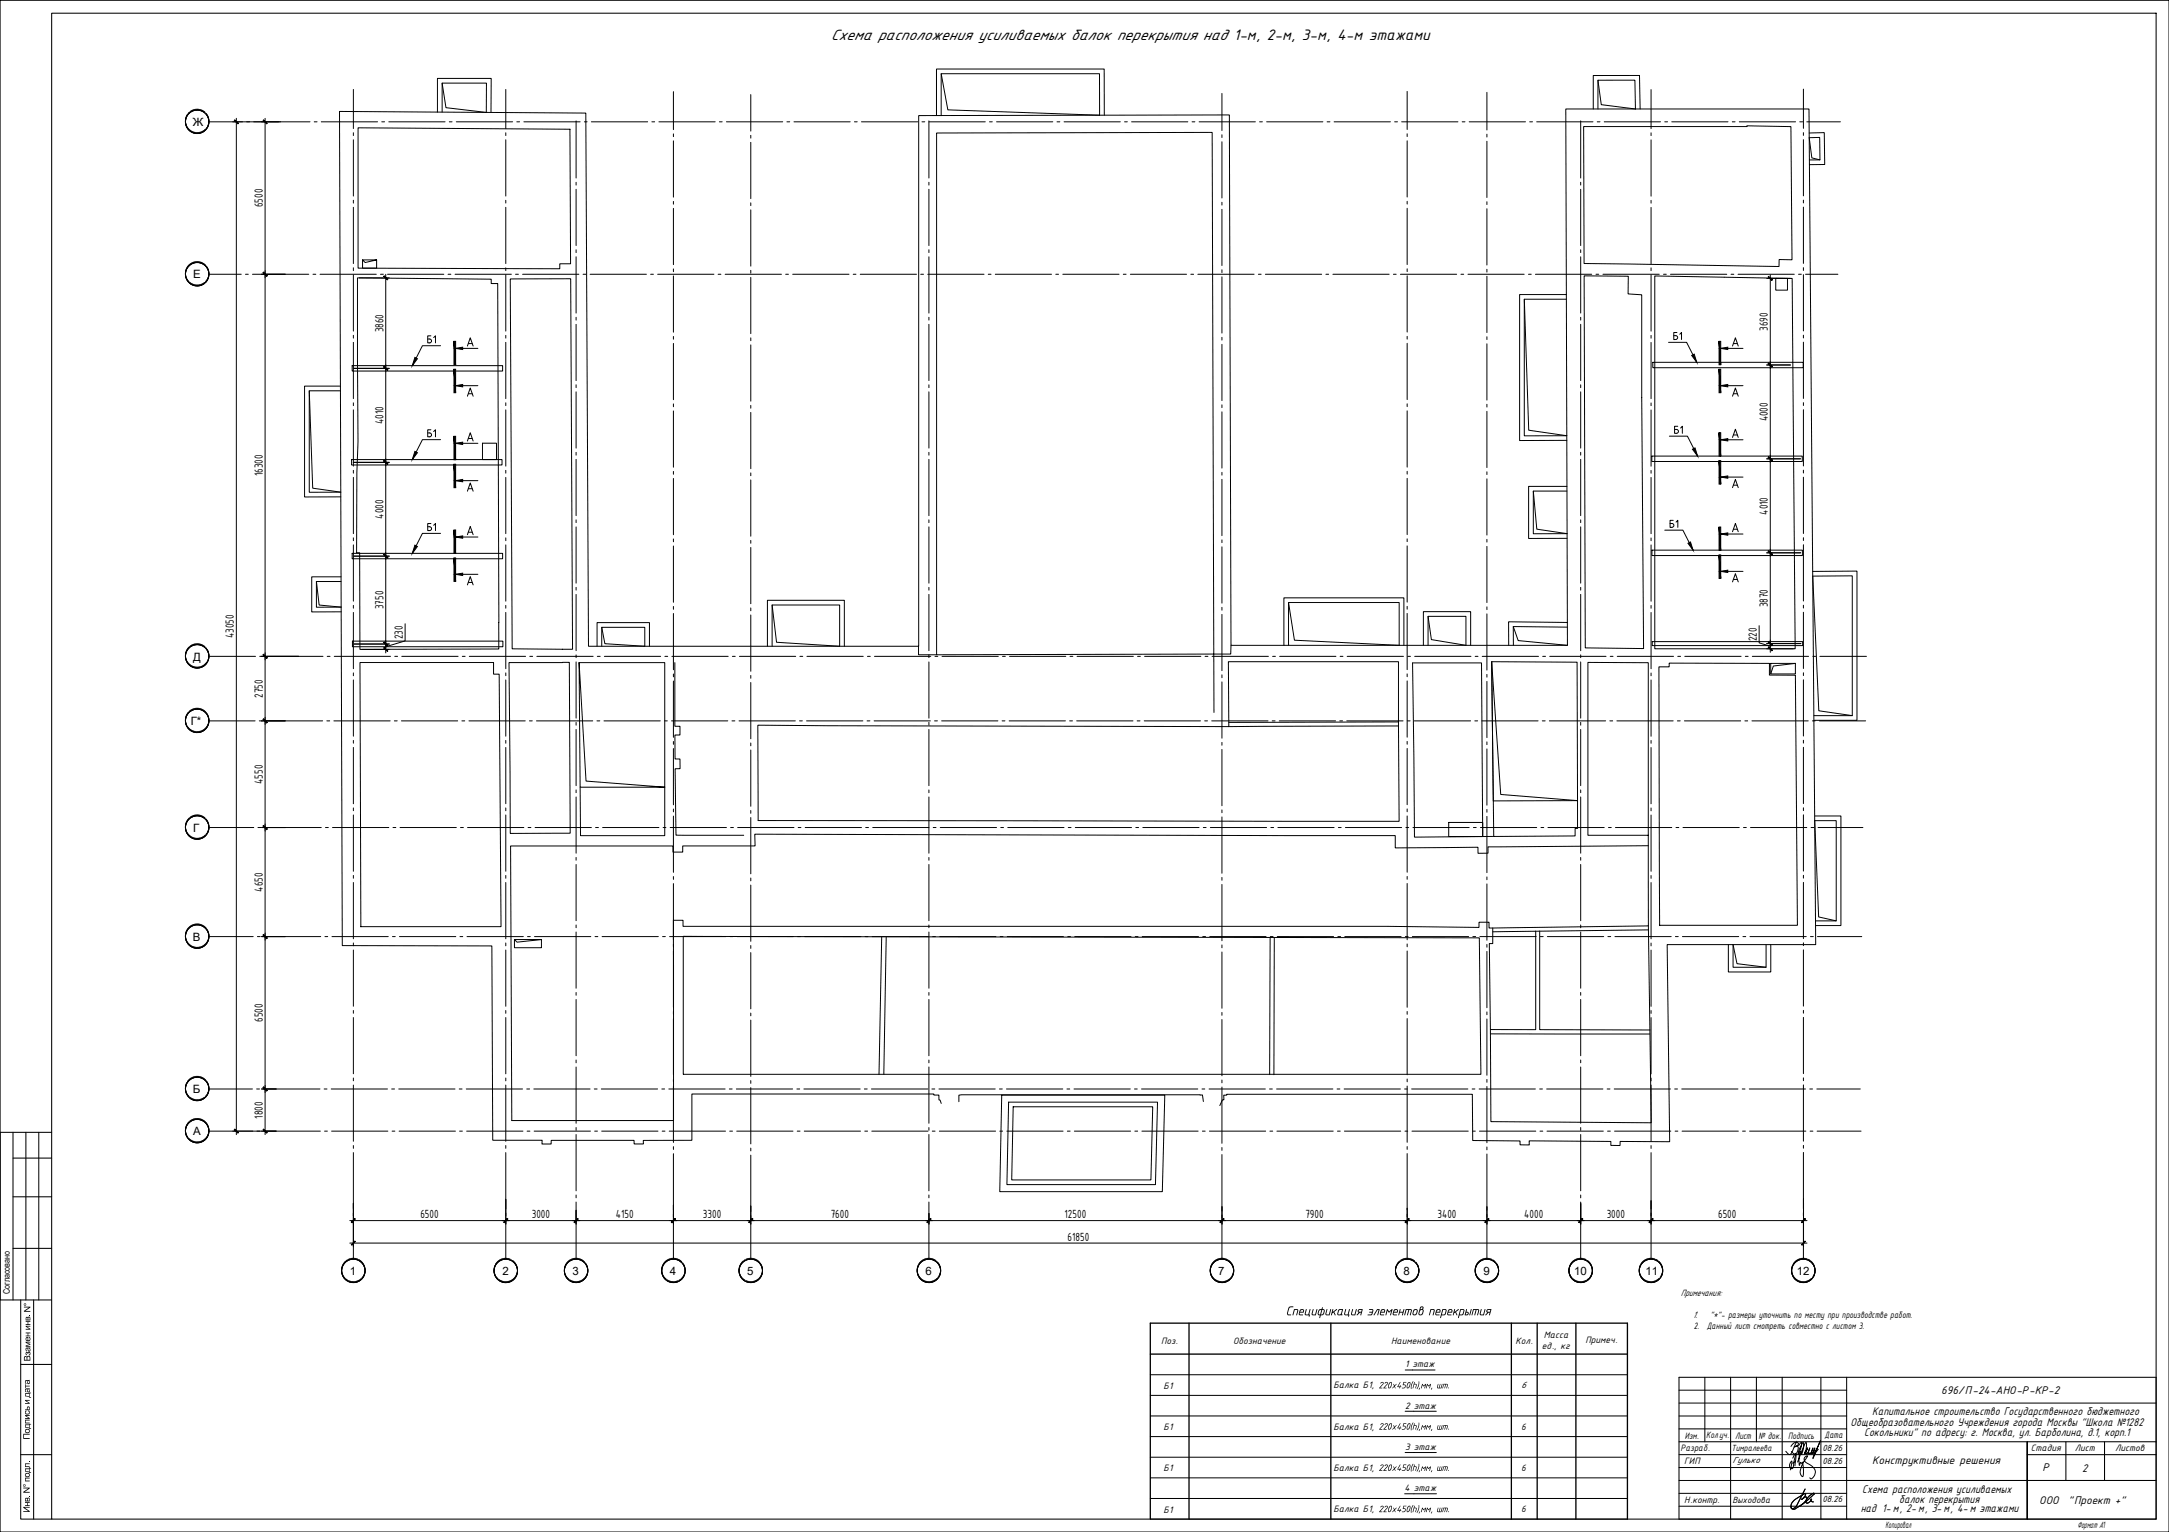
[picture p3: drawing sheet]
<svg xmlns="http://www.w3.org/2000/svg" width="841mm" height="594mm" viewBox="0 0 841 594" stroke-linecap="round" stroke-linejoin="round" font-family="sans-serif">
<defs><g id="words">
<text font-size="6.3" x="322.1" y="15.4">Схема расположения усиливаемых балок перекрытия над 1-м, 2-м, 3-м, 4-м этажами</text>
<text font-size="5.4" x="498.4" y="510.1">Спецификация элементов перекрытия</text>
<g font-size="4.9">
<text x="101.9" y="80.4" transform="rotate(-90 101.9 80.4)">6500</text>
<text x="148.7" y="128.9" transform="rotate(-90 148.7 128.9)">3860</text>
<text x="685.5" y="128.3" transform="rotate(-90 685.5 128.3)">3690</text>
<text x="148.7" y="164.5" transform="rotate(-90 148.7 164.5)">4010</text>
<text x="685.5" y="163.4" transform="rotate(-90 685.5 163.4)">4000</text>
<text x="101.9" y="184.7" transform="rotate(-90 101.9 184.7)">16300</text>
<text x="148.7" y="201.2" transform="rotate(-90 148.7 201.2)">4000</text>
<text x="685.5" y="199.6" transform="rotate(-90 685.5 199.6)">4010</text>
<text x="148.7" y="236.3" transform="rotate(-90 148.7 236.3)">3750</text>
<text x="685.5" y="235.5" transform="rotate(-90 685.5 235.5)">3870</text>
<text x="90.7" y="247.5" transform="rotate(-90 90.7 247.5)">43050</text>
<text x="156.2" y="247.9" transform="rotate(-90 156.2 247.9)">230</text>
<text x="681.2" y="248.6" transform="rotate(-90 681.2 248.6)">220</text>
<text x="101.9" y="270.6" transform="rotate(-90 101.9 270.6)">2750</text>
<text x="101.9" y="303.9" transform="rotate(-90 101.9 303.9)">4550</text>
<text x="101.9" y="345.8" transform="rotate(-90 101.9 345.8)">4650</text>
<text x="101.9" y="396.3" transform="rotate(-90 101.9 396.3)">6500</text>
<text x="101.9" y="433.8" transform="rotate(-90 101.9 433.8)">1800</text>
<text x="163" y="472.4">6500</text>
<text x="206.2" y="472.4">3000</text>
<text x="238.8" y="472.4">4150</text>
<text x="272.5" y="472.4">3300</text>
<text x="322.1" y="472.4">7600</text>
<text x="412.8" y="472.4">12500</text>
<text x="506.2" y="472.4">7900</text>
<text x="557.4" y="472.4">3400</text>
<text x="591" y="472.4">4000</text>
<text x="623" y="472.4">3000</text>
<text x="666.2" y="472.4">6500</text>
<text x="414" y="481.1">61850</text>
</g>
<g font-size="4.8">
<text x="725.9" y="548.8">Капитальное строительство Государственного бюджетного</text>
<text x="717.6" y="552.8">Общеобразовательного Учреждения города Москвы &quot;Школа №1282</text>
<text x="722.8" y="556.8">Сокольники&quot; по адресу: г. Москва, ул. Барболина, д.1, корп.1</text>
<text x="807.3" y="571">2</text>
<text x="722.1" y="578.9">Схема расположения усиливаемых</text>
<text x="721.5" y="586.5">над 1-м, 2-м, 3-м, 4-м этажами</text>
<text x="736.4" y="582.7">балок перекрытия</text>
</g>
<g font-size="4.7">
<text x="752.7" y="540.6">696/П-24-АНО-Р-КР-2</text>
<text x="725.9" y="567.6">Конструктивные решения</text>
<text x="792" y="570.6">Р</text>
<text x="790.7" y="583.1">ООО</text>
<text x="801.9" y="583.1">&quot;Проект +&quot;</text>
</g>
<g font-size="4.4">
<text x="74.8" y="48.9">Ж</text>
<text x="74.9" y="108">Е</text>
<text x="74.9" y="256.2">Д</text>
<text x="74" y="281.2">Г*</text>
<text x="74.9" y="322.5">Г</text>
<text x="74.8" y="364.8">В</text>
<text x="74.7" y="423.9">Б</text>
<text x="74.9" y="440.2">А</text>
<text x="135.7" y="494.5">1</text>
<text x="194.8" y="494.5">2</text>
<text x="222" y="494.5">3</text>
<text x="259.7" y="494.4">4</text>
<text x="289.7" y="494.4">5</text>
<text x="358.8" y="494.5">6</text>
<text x="472.4" y="494.4">7</text>
<text x="544.2" y="494.5">8</text>
<text x="575.2" y="494.5">9</text>
<text x="610.4" y="494.5">10</text>
<text x="638" y="494.5">11</text>
<text x="696.7" y="494.5">12</text>
</g>
<text font-size="4" x="656.3" y="511.1">1.</text>
<g font-size="3.9">
<text x="651.7" y="502.7">Примечания:</text>
<text x="656.7" y="515.3">2.</text>
<text x="661.8" y="515.3">Данный лист смотреть совместно с листом 3.</text>
<text x="663.2" y="511.1">&quot;*&quot;- размеры уточнить по месту при производстве работ.</text>
<text x="450.3" y="521.2">Поз.</text>
<text x="478.1" y="521.2">Обозначение</text>
<text x="539.5" y="521.2">Наименование</text>
<text x="587.7" y="521.1">Кол.</text>
<text x="598.6" y="518.9">Масса</text>
<text x="614.8" y="520.9">Примеч.</text>
<text x="597.9" y="523.1">ед., кг</text>
<text x="544.9" y="530.3">1 этаж</text>
<text x="451.2" y="538.5">Б1</text>
<text x="517.1" y="538.4">Балка Б1,</text>
<text x="534.4" y="538.4">220х450(h), мм, шт.</text>
<text x="589.9" y="538.3">6</text>
<text x="544.8" y="546.3">2 этаж</text>
<text x="451.2" y="554.5">Б1</text>
<text x="517.1" y="554.4">Балка Б1,</text>
<text x="534.4" y="554.4">220х450(h), мм, шт.</text>
<text x="589.9" y="554.3">6</text>
<text x="653.3" y="557.8">Изм.</text>
<text x="661.6" y="557.5">Колуч.</text>
<text x="666.3" y="557.5">.</text>
<text x="672.8" y="557.8">Лист</text>
<text x="681.9" y="557.8">№ док.</text>
<text x="693.4" y="557.8">Подпись</text>
<text x="707.5" y="557.6">Дата</text>
<text x="544.8" y="562.3">3 этаж</text>
<text x="651.6" y="562.6">Разраб.</text>
<text x="787.4" y="562.8">Стадия</text>
<text x="804.5" y="562.8">Лист</text>
<text x="820.2" y="562.8">Листов</text>
<text x="653.1" y="567.8">ГИП</text>
<text x="451.2" y="570.5">Б1</text>
<text x="517.1" y="570.4">Балка Б1,</text>
<text x="534.4" y="570.4">220х450(h), мм, шт.</text>
<text x="589.9" y="570.3">6</text>
<text x="544.6" y="578.3">4 этаж</text>
<text x="451.2" y="586.5">Б1</text>
<text x="517.1" y="586.4">Балка Б1,</text>
<text x="534.4" y="586.4">220х450(h), мм, шт.</text>
<text x="589.9" y="586.3">6</text>
<text x="653.1" y="582.8">Н.контр.</text>
<text x="731.1" y="592.5">Копировал</text>
<text x="805.4" y="592.5">Формат А1</text>
</g>
<g font-size="3.7">
<text x="671.4" y="562.7">Тимралеева</text>
<text x="706.7" y="562.6">08.26</text>
<text x="671.8" y="567.4">Гулько</text>
<text x="706.7" y="567.6">08.26</text>
<text x="671.7" y="582.8">Выходова</text>
<text x="706.7" y="582.6">08.26</text>
</g>
<g font-size="3.5">
<text x="3.8" y="501.9" transform="rotate(-90 3.8 501.9)">Согласовано</text>
<text x="11.8" y="510.6" transform="rotate(-90 11.8 510.6)">. N°</text>
<text x="11.8" y="527.9" transform="rotate(-90 11.8 527.9)">Взамен инв</text>
<text x="11.5" y="558.2" transform="rotate(-90 11.5 558.2)">Подпись и дата</text>
<text x="11.5" y="586.6" transform="rotate(-90 11.5 586.6)">Инв . N° подл .</text>
</g>
</g></defs>
<g fill="none" stroke="#000" stroke-width=".39">
<path d="M171.4 32.2l1.5 9.6 15.7 1.8v-11.4h-17.2v11.3M364.9 28.6l2.6 14 58.9 2.1-.1-16.1h-61.4v16.2M619.6 31.1l1.3 9.5 13.2 1.7-.2-11.2h-14.3v11.2M138.8 49.6l82.2 .5 .2 52.2h-4.1v1.9l-78.3-.2zM169.6 43.5v-13.1h20.9l-.1 13.2M428.2 44.7l-.1-17.9h-65v18M617.8 42.3v-13h17.9l.3 13M677.3 49.1h-63.2l.1 53.1 75.6 1.1v-2.7l5 .1-.4-51.6-17.1-.3v.3M701.5 51.6l5.9-.2 .1 12.4-5.9 .1M705.7 62l-3.2-.8-1-7.8 4.1-.1 .1 8.7h-4.1M138.6 107.8l51.9 .5v1.7h2.5l.4 141.7-53.8 .1-.1-37.5-1.2 .1 .1-31.1 .4-12zM140.6 100.8h5.4v3.2h-5.4v-3.2l1 1 4.4-1"/>
<path d="M197.9 108.2l23.4-.1 .7 143.7-23.4-.2zM591 116l1.8 50.8 14.7 2.2h-16.5v-53h16.3M607.3 114.2h-18.1v56.6h18.3M614.2 107l17.2 .1-.1 6.9 5.3 .3v39.9l.7 97.3-22.6-.3zM641.6 107l53.3 1 1.2 143.6h-54.5zM688.5 108h4.6v4.5h-4.6zM119.9 151.5l1.3 37.8 10.9 1.6h-12.2v-39.4h12.1M132 149.7h-13.9v43h14.1M187.1 171.9h5.4v6.3h-5.4zM594.5 190.4l1.4 14.8 11.7 1.7-13.1 .1v-16.6h13.1M607.6 188.6h-14.9v20.2h14.9M122.7 225.5l1 9.1 8.6 .8-9.6 .1v-10h9.5"/>
<path d="M132.2 223.7h-11.3v13.6h11.4M299.4 234.6l1.7 14.5 24.5 1.5v-16h-26.2v16M499.6 233.7l2.3 14.6 40.6 1.9v-16.5h-42.9v16.5M553.7 239l1.3 9 13.4 2.2v-11.2h-14.7v11.2M702.9 221.6l17.1-.1v57.8h-16.7M218.1 256.9h2.7l.3 66.2-23.2 .1-.5-66.3h20.7M224.5 257h33.3v48.3h-32.9l-.4-48.3 2.7 45.9 30.6 2.4v18.8h-32.7l-.2-18.8M231.5 250.6v-9.2h20.3v9.2M233.3 243.3l1.2 6.3 15.5 1v-7.3h-16.7v7.3M261.7 257v24.6h2v3.4h-2l.1 9.3h1.9v3.8h-1.9l.3 25.8h26.3M297.6 250.6v-17.8h29.8v17.8M470.6 253.6l-107.4 .3v-202.3l106.8-.3 .7 225"/>
<path d="M497.8 250.2v-18.4h46.6v18.4M551.9 250.2v-13h18.3v13M578.4 256.6l3.5 51.5 29.8 2.4v10.7h-.9v3l-31.6 .2zM578.4 256.6l33.1 .2 .2 53.7-32.7 .1zM586.8 243l1.9 5.4 19.1 1.8M607.7 243.2l-20.9-.2v7.2M607.7 241.4l-22.8-.3 .1 9.1M686.6 257.3h9.6v4h-9.6zM696.2 257.3l-8.6 1-1 3M542.3 279.9l-65.9 .2M703.3 277.5h14.9v-54.2l-15.3 .1 2.3 52.2 13 1.9M542.3 281.5v-24.9h-66l.2 25.2-182.7-.6 .2 37 248.5 .3-.2-37-65.8 .3"/>
<path d="M561.7 318.9h13.2v5.5h-13.2zM703.8 316.4h10v42.5h-9.8M579.2 324.4l-30.7 .2-.8-67.5h26.7l.5 67.3M639.1 323.9h-23.4v-67l23.4 .1 .1 102-61.8 .9v-2.3h-3.9v2l-36.1-.4h-272.6v-2.3h-3.7l.1 77.6h-62.8l-.4-106.4h62.9v2.3h3.8v-2.4h28.1l-.1-4.5 248.3 .5v4.8l32.1-.3v2.4l3.9-.1-.1-2.4 62.2-.5M139.9 359.3h54.4l-.7-97.9h-2.2v-4.5h-51.8l.3 102.5M578.8 359.8v6.1h-1.3l.4 33.3 17.6 .1v-38.2M639.2 359l1.1 76.4-62.2-.5-.2-35.7M643.5 358.8h53.4l-.7-97h-10.1v-4.5l-38.9-.2v1.5h-4l.3 100.3M704 357.1h8v-38.9h-8.3l1.5 37.4 6.8 1.5M199.5 364.3h10.4v3.2h-10.4v-3.2l1 1.1 9.4-1.1M341.9 363.5l-1.1 53.1M343.6 363.5l-.9 53.1"/>
<path d="M492.5 363.6l-.2 53.1M494.1 363.8l-.1 53M597 361v38.3l42.7 .1M639.2 360.6l-60.4 .7M670.2 366.2v10.7h16.4v-10.6M684.8 366.3v8.8h-12.8v-8.9l1.5 7.5 11.3 1.4M264.9 416.6v-53.5l308.7 .6 .6 52.9h-309.2M577.9 400.9l61.9 .1M365 427.9l-.5-1.3-.4-.1v-1.9h-2v-.4h-93.8v18h-18.9l.1 1.4h-3.6v-1.4h-32.2v1.4h-3.6l.1-1.4h-19.1l-.4-75.4-58-.1-1.1-323.5 95.5 .7 1.1 206.7h128v-205.8l120.5-.2 .6 205.6h130.5l-.7-207.9h94.3l2.6 324h-57.6l1 76.4-19.2-.1v1.6h-3.6v-1.6l-31.7-.2 .1 1.6-3.6-.1v-1.5l-18.4-.1-.1-18h-95.2v.4h-1.2l.1 1.8h-.6l-1 2.2M388.4 424.7h63.2l-.9 37.4h-63zM391.1 427.4h57.7l-.8 32h-57.6zM392.9 429.2h54.1l-.7 28.4h-54z"/>
<path d="M466.6 427.1l-.4-2.5-.8-.1h-92.5l-1.1 .2v2.5"/>
</g>
<path d="M356.2 250.6v3.3h7M477.3 250.2l-.1 3.4h-6.6" fill="none" stroke="#000" stroke-width=".39"/>
<g fill="none" stroke="#000" stroke-width=".39">
<path d="M137 34.7v15.1M196.1 34.7v15.1M261.1 35.5v14.8M291.1 36.7v14.1M473.8 36.2v14.4M545.6 35.4v14.8M576.5 35.8v14.6M640.2 34.7v15.2M699.3 34.6v15.2M81 47.2h13M95.7 47.2h1.1M98.4 47.2h21.8"/>
<path d="M121.8 47.2h1.1M124.6 47.2h21.8M137 51.5v1.1M137 54.2v21.8M148 47.2h1.1M150.8 47.2h21.8M174.2 47.2h1.1M176.9 47.2h21.9M196.1 51.5v1.1M196.1 54.2v21.8M200.4 47.2h1.1M203.1 47.2h21.8"/>
<path d="M223.4 46.9v22.1M226.6 47.2h1.1M229.3 47.2h21.8M252.8 47.2h1M255.5 47.2h21.8M261.1 51.9v1.1M261.1 54.6v21.8M278.9 47.2h1.1M281.7 47.2h21.8M291.1 52.5v1.1M291.1 55.2v21.8M305.1 47.2h1.1"/>
<path d="M307.9 47.2h21.8M331.3 47.2h1.1M334 47.2h21.8M357.5 47.2h1.1M360.2 46.9v22.1M360.2 47.2h21.8M383.7 47.2h1.1M386.4 47.2h21.8M409.9 47.2h1M412.6 47.2h21.8M436 47.2h1.1M438.8 47.2h21.8"/>
<path d="M462.2 47.2h1.1M465 47.2h21.8M473.8 52.3v1M473.8 55v21.8M488.4 47.2h1.1M491.1 47.2h21.8M514.6 47.2h1.1M517.3 47.2h21.8M540.8 47.2h1.1M543.5 47.2h21.8M545.6 51.9v1.1M545.6 54.6v21.8"/>
<path d="M567 47.2h1M569.7 47.2h21.8M576.5 52v1.1M576.5 54.8v21.8M593.1 47.2h1.1M595.8 47.2h21.9M612.9 46.9v22.1M619.3 47.2h1.1M622 47.2h21.9M640.2 51.5v1.1M640.2 54.2v21.9M645.5 47.2h1.1"/>
<path d="M648.2 47.2h21.8M671.7 47.2h1.1M674.4 47.2h21.8M697.9 47.2h1.1M699.3 51.4v1.1M699.3 54.2v21.8M700.6 47.2h13M137 77.7v1.1M196.1 77.7v1.1M223.4 73.4v21.8M223.4 70.7v1.1M261.1 78.1v1.1"/>
<path d="M291.1 78.6v1.1M360.2 73.4v21.8M360.2 70.7v1.1M473.8 78.4v1.1M545.6 78.1v1M576.5 78.2v1.1M612.9 73.4v21.8M612.9 70.7v1.1M640.2 77.7v1.1M699.3 77.6v1.1M137 80.4v21.8M196.1 80.4v21.8"/>
<path d="M223.4 96.9v1.1M223.4 99.6v21.8M261.1 80.8v21.8M291.1 81.4v21.8M360.2 96.9v1.1M360.2 99.6v21.8M473.8 81.2v21.8M545.6 80.8v21.8M576.5 81v21.8M612.9 96.9v1.1M612.9 99.6v21.8M640.2 80.4v21.8"/>
<path d="M699.3 80.3v21.8M81 106.4h12.5M95.2 106.4h1.1M97.9 106.4h21.8M121.4 106.4h1.1M124.1 106.4h21.8M137 103.8v1.1M137 106.6v21.8M147.5 106.4h1.1M150.3 106.4h21.8M173.7 106.4h1.1M176.5 106.4h21.8"/>
<path d="M196.1 103.9v1M196.1 106.6v21.8M199.9 106.4h1.1M202.6 106.4h21.9M226.1 106.4h1.1M228.8 106.4h21.8M252.3 106.4h1.1M255 106.4h21.8M261.1 104.3v1.1M261.1 107v21.8M278.5 106.4h1M281.2 106.4h21.8"/>
<path d="M291.1 104.8v1.1M291.1 107.6v21.8M304.6 106.4h1.1M307.4 106.4h21.8M330.8 106.4h1.1M333.6 106.4h21.8M357 106.4h1.1M359.7 106.4h21.9M383.2 106.4h1.1M385.9 106.4h21.8M409.4 106.4h1M412.1 106.4h21.8"/>
<path d="M435.6 106.4h1M438.3 106.4h21.8M461.7 106.4h1.1M464.5 106.4h21.8M473.8 104.6v1.1M473.8 107.4v21.8M487.9 106.4h1.1M490.7 106.4h21.8M514.1 106.4h1.1M516.8 106.4h21.8M540.3 106.4h1.1M543 106.4h21.8"/>
<path d="M545.6 104.2v1.1M545.6 106.9v21.9M566.5 106.4h1M569.2 106.4h21.8M576.5 104.4v1.1M576.5 107.1v21.9M592.7 106.4h1M595.4 106.4h21.8M618.8 106.4h1.1M621.5 106.4h21.9M640.2 103.9v1.1M640.2 106.6v21.8"/>
<path d="M645 106.4h1.1M647.7 106.4h21.9M671.2 106.4h1.1M673.9 106.4h21.8M697.4 106.4h1.1M699.3 103.8v1.1M699.3 106.5v21.8M700.1 106.4h12.5M137 130v1.1M137 132.8v21.8M196.1 130v1.1M196.1 132.8v21.8"/>
<path d="M223.4 123v1.1M223.4 125.8v21.8M261.1 130.5v1M261.1 133.2v21.8M291.1 131v1.1M291.1 133.7v21.9M360.2 123v1.1M360.2 125.8v21.8M473.8 130.8v1.1M473.8 133.5v21.8M545.6 130.4v1.1M545.6 133.1v21.9"/>
<path d="M576.5 130.6v1.1M576.5 133.3v21.8M612.9 123v1.1M612.9 125.8v21.8M640.2 130.1v1M640.2 132.8v21.8M699.3 130v1.1M699.3 132.7v21.8M137 156.2v1.1M137 158.9v21.9M196.1 156.2v1.1M196.1 158.9v21.9"/>
<path d="M223.4 149.2v1.1M223.4 151.9v21.9M261.1 156.6v1.1M261.1 159.4v21.8M291.1 157.2v1.1M291.1 159.9v21.9M360.2 149.2v1.1M360.2 151.9v21.9M473.8 157v1.1M473.8 159.7v21.8M545.6 156.6v1.1M545.6 159.3v21.8"/>
<path d="M576.5 156.8v1.1M576.5 159.5v21.8M612.9 149.2v1.1M612.9 151.9v21.9M640.2 156.2v1.1M640.2 159v21.8M699.3 156.1v1.1M699.3 158.9v21.8M223.4 175.4v1.1M223.4 178.1v21.9M360.2 175.4v1.1M360.2 178.1v21.9"/>
<path d="M612.9 175.4v1.1M612.9 178.1v21.9M137 182.4v1.1M137 185.1v21.8M196.1 182.4v1.1M196.1 185.1v21.8M261.1 182.8v1.1M261.1 185.5v21.9M291.1 183.4v1.1M291.1 186.1v21.8M473.8 183.2v1M473.8 185.9v21.8"/>
<path d="M545.6 182.8v1.1M545.6 185.5v21.8M576.5 183v1M576.5 185.7v21.8M640.2 182.4v1.1M640.2 185.1v21.9M699.3 182.3v1.1M699.3 185.1v21.8M137 208.6v1.1M137 211.3v21.8M196.1 208.6v1.1M196.1 211.3v21.8"/>
<path d="M223.4 201.6v1.1M223.4 204.3v21.8M261.1 209v1.1M261.1 211.7v21.8M291.1 209.6v1.1M291.1 212.3v21.8M360.2 201.6v1.1M360.2 204.3v21.8M473.8 209.4v1M473.8 212.1v21.8M545.6 209v1.1M545.6 211.7v21.8"/>
<path d="M576.5 209.1v1.1M576.5 211.9v21.8M612.9 201.6v1.1M612.9 204.3v21.8M640.2 208.6v1.1M640.2 211.3v21.8M699.3 208.5v1.1M699.3 211.2v21.9M137 234.8v1.1M137 237.5v21.8M196.1 234.8v1.1M196.1 237.5v21.8"/>
<path d="M223.4 230.5v21.8M223.4 227.8v1M261.1 235.2v1.1M261.1 237.9v21.8M291.1 235.7v1.1M291.1 238.5v21.8M360.2 230.5v21.8M360.2 227.8v1M473.8 235.5v1.1M473.8 238.2v21.9M545.6 235.1v1.1M545.6 237.9v21.8"/>
<path d="M576.5 235.3v1.1M576.5 238.1v21.8M612.9 230.5v21.8M612.9 227.8v1M640.2 234.8v1.1M640.2 237.5v21.8M699.3 234.7v1.1M699.3 237.4v21.8M81 254.5h18.1M100.7 254.5h1.1M103.4 254.5h21.9M126.9 254.5h1.1"/>
<path d="M129.6 254.5h21.8M153.1 254.5h1.1M155.8 254.5h21.8M179.2 254.5h1.1M182 254.5h21.8M205.4 254.5h1.1M208.2 254.5h21.8M223.4 254v1M223.4 256.7v21.8M231.6 254.5h1.1M234.3 254.5h21.9M257.8 254.5h1.1"/>
<path d="M260.5 254.5h21.8M284 254.5h1.1M286.7 254.5h21.8M310.2 254.5h1.1M312.9 254.5h21.8M336.3 254.5h1.1M339.1 254.5h21.8M360.2 254v1M360.2 256.7v21.8M362.5 254.5h1.1M365.3 254.5h21.8M388.7 254.5h1.1"/>
<path d="M391.4 254.5h21.9M414.9 254.5h1.1M417.6 254.5h21.8M441.1 254.5h1.1M443.8 254.5h21.8M467.3 254.5h1.1M470 254.5h21.8M493.4 254.5h1.1M496.2 254.5h21.8M519.6 254.5h1.1M522.4 254.5h21.8M545.8 254.5h1.1"/>
<path d="M548.5 254.5h21.9M572 254.5h1.1M574.7 254.5h21.8M598.2 254.5h1.1M600.9 254.5h21.8M612.9 254v1M612.9 256.7v21.8M624.4 254.5h1.1M627.1 254.5h21.8M650.5 254.5h1.1M653.3 254.5h21.8M676.7 254.5h1.1"/>
<path d="M679.5 254.5h21.8M702.9 254.5h1.1M705.6 254.5h18.1M81 279.5h17.9M100.5 279.5h1.1M103.3 279.5h21.8M126.7 279.5h1.1M129.5 279.5h21.8M137 260.9v1.1M137 263.7v21.8M152.9 279.5h1.1M155.6 279.5h21.9"/>
<path d="M179.1 279.5h1.1M181.8 279.5h21.9M196.1 260.9v1.1M196.1 263.7v21.8M205.3 279.5h1.1M208 279.5h21.8M231.5 279.5h1.1M234.2 279.5h21.8M257.6 279.5h1.1M260.4 279.5h21.8M261.1 261.4v1.1M261.1 264.1v21.8"/>
<path d="M283.8 279.5h1.1M286.6 279.5h21.8M291.1 261.9v1.1M291.1 264.7v21.8M310 279.5h1.1M312.7 279.5h21.9M336.2 279.5h1.1M338.9 279.5h21.9M362.4 279.5h1.1M365.1 279.5h21.8M388.6 279.5h1.1M391.3 279.5h21.8"/>
<path d="M414.7 279.5h1.1M417.5 279.5h21.8M440.9 279.5h1.1M443.7 279.5h21.8M467.1 279.5h1.1M469.8 279.5h21.9M473.8 261.7v1.1M473.8 264.4v21.9M493.3 279.5h1.1M496 279.5h21.8M519.5 279.5h1.1M522.2 279.5h21.8"/>
<path d="M545.6 261.3v1.1M545.6 264v21.9M545.7 279.5h1.1M548.4 279.5h21.8M571.8 279.5h1.1M574.6 279.5h21.8M576.5 261.5v1.1M576.5 264.2v21.8M598 279.5h1.1M600.8 279.5h21.8M624.2 279.5h1.1M626.9 279.5h21.9"/>
<path d="M640.2 261v1.1M640.2 263.7v21.8M650.4 279.5h1.1M653.1 279.5h21.8M676.6 279.5h1.1M679.3 279.5h21.8M699.3 260.9v1.1M699.3 263.6v21.8M702.8 279.5h1M705.5 279.5h17.9M137 289.8v21.9M137 287.1v1.1"/>
<path d="M196.1 289.8v21.9M196.1 287.1v1.1M223.4 282.9v21.8M223.4 280.1v1.1M261.1 290.3v21.8M261.1 287.5v1.1M291.1 290.8v21.9M291.1 288.1v1.1M360.2 282.9v21.8M360.2 280.1v1.1M473.8 290.6v21.8M473.8 287.9v1.1"/>
<path d="M545.6 290.2v21.9M545.6 287.5v1.1M576.5 290.4v21.8M576.5 287.7v1.1M612.9 282.9v21.8M612.9 280.1v1.1M640.2 289.9v21.8M640.2 287.1v1.1M699.3 289.8v21.8M699.3 287.1v1.1M137 313.3v1.1M137 316v21.9"/>
<path d="M196.1 313.3v1.1M196.1 316v21.9M223.4 306.3v1.1M223.4 309v21.8M261.1 313.7v1.1M261.1 316.5v21.8M291.1 314.3v1.1M291.1 317v21.9M360.2 306.3v1.1M360.2 309v21.8M473.8 314.1v1.1M473.8 316.8v21.8"/>
<path d="M545.6 313.7v1.1M545.6 316.4v21.8M576.5 313.9v1.1M576.5 316.6v21.8M612.9 306.3v1.1M612.9 309v21.8M640.2 313.3v1.1M640.2 316.1v21.8M699.3 313.2v1.1M699.3 316v21.8M81 320.9h17.4M100 320.9h1.1"/>
<path d="M102.8 320.9h21.8M126.2 320.9h1.1M128.9 320.9h21.9M137 339.5v1.1M152.4 320.9h1.1M155.1 320.9h21.8M178.6 320.9h1.1M181.3 320.9h21.8M196.1 339.5v1.1M204.8 320.9h1.1M207.5 320.9h21.8M223.4 335.2v21.8"/>
<path d="M223.4 332.5v1.1M230.9 320.9h1.1M233.7 320.9h21.8M257.1 320.9h1.1M259.8 320.9h21.9M261.1 339.9v1.1M283.3 320.9h1.1M286 320.9h21.9M309.5 320.9h1.1M312.2 320.9h21.8M335.7 320.9h1M338.4 320.9h21.8"/>
<path d="M360.2 335.2v21.8M360.2 332.5v1.1M361.9 320.9h1M364.6 320.9h21.8M388 320.9h1.1M390.8 320.9h21.8M414.2 320.9h1.1M416.9 320.9h21.8M440.4 320.9h1.1M443.1 320.9h21.8M466.6 320.9h1.1M469.3 320.9h21.8"/>
<path d="M492.8 320.9h1M495.5 320.9h21.8M519 320.9h1M521.7 320.9h21.8M545.1 320.9h1.1M545.6 339.9v1.1M547.9 320.9h21.8M571.3 320.9h1.1M574 320.9h21.8M597.5 320.9h1.1M600.2 320.9h21.8M612.9 335.2v21.8"/>
<path d="M612.9 332.5v1.1M623.7 320.9h1.1M626.4 320.9h21.8M640.2 339.5v1.1M649.9 320.9h1M652.6 320.9h21.8M676 320.9h1.1M678.8 320.9h21.8M699.3 339.4v1.1M702.2 320.9h1.1M704.9 320.9h17.4M137 342.2v21.8"/>
<path d="M196.1 342.2v21.8M223.4 358.7v1.1M261.1 342.6v21.9M291.1 343.2v21.8M291.1 340.5v1.1M360.2 358.7v1.1M473.8 343v21.8M473.8 340.2v1.1M545.6 342.6v21.8M576.5 342.8v21.8M576.5 340.1v1M612.9 358.7v1.1"/>
<path d="M640.2 342.2v21.9M699.3 342.2v21.8M81 363.2h17.2M99.8 363.2h1.1M102.5 363.2h21.9M126 363.2h1.1M128.7 363.2h21.8M137 365.7v1M137 368.4v21.8M152.2 363.2h1.1M154.9 363.2h21.8M178.4 363.2h1"/>
<path d="M181.1 363.2h21.8M196.1 365.7v1.1M196.1 368.4v21.8M204.5 363.2h1.1M207.3 363.2h21.8M223.4 361.4v21.8M230.7 363.2h1.1M233.5 363.2h21.8M256.9 363.2h1.1M259.6 363.2h21.8M261.1 366.1v1.1M261.1 368.8v21.8"/>
<path d="M283.1 363.2h1.1M285.8 363.2h21.8M291.1 366.7v1.1M291.1 369.4v21.8M309.3 363.2h1.1M312 363.2h21.8M335.5 363.2h1M338.2 363.2h21.8M360.2 361.4v21.8M361.6 363.2h1.1M364.4 363.2h21.8M387.8 363.2h1.1"/>
<path d="M390.6 363.2h21.8M414 363.2h1.1M416.7 363.2h21.8M440.2 363.2h1.1M442.9 363.2h21.8M466.4 363.2h1.1M469.1 363.2h21.8M473.8 366.4v1.1M473.8 369.2v21.8M492.6 363.2h1M495.3 363.2h21.8M518.7 363.2h1.1"/>
<path d="M521.4 363.2h21.9M544.9 363.2h1.1M545.6 366v1.1M545.6 368.8v21.8M547.6 363.2h21.9M571.1 363.2h1.1M573.8 363.2h21.8M576.5 366.2v1.1M576.5 368.9v21.9M597.3 363.2h1.1M600 363.2h21.8M612.9 361.4v21.8"/>
<path d="M623.5 363.2h1.1M626.2 363.2h21.8M640.2 365.7v1.1M640.2 368.4v21.8M649.6 363.2h1.1M652.4 363.2h21.8M675.8 363.2h1.1M678.5 363.2h21.9M699.3 365.6v1.1M699.3 368.3v21.9M702 363.2h1.1M704.7 363.2h17.2"/>
<path d="M137 394.6v21.8M137 391.9v1M196.1 394.6v21.8M196.1 391.9v1.1M223.4 387.6v21.8M223.4 384.9v1M261.1 395v21.8M261.1 392.3v1.1M291.1 395.6v21.8M291.1 392.8v1.1M360.2 387.6v21.8M360.2 384.9v1"/>
<path d="M473.8 395.3v21.9M473.8 392.6v1.1M545.6 395v21.8M545.6 392.2v1.1M576.5 395.1v21.9M576.5 392.4v1.1M612.9 387.6v21.8M612.9 384.9v1M640.2 394.6v21.8M640.2 391.9v1.1M699.3 394.5v21.8M699.3 391.8v1.1"/>
<path d="M137 418v1.1M196.1 418v1.1M223.4 413.8v21.8M223.4 411v1.1M261.1 418.5v1.1M291.1 419v1.1M360.2 413.8v21.8M360.2 411v1.1M473.8 418.8v1.1M545.6 418.4v1.1M576.5 418.6v1.1M612.9 413.8v21.8"/>
<path d="M612.9 411v1.1M640.2 418.1v1.1M699.3 418v1.1M81 438.6h17M81 422.3h16.9M99.5 422.3h1.1M99.7 438.6h1.1M102.2 422.3h21.9M102.4 438.6h21.8M125.7 422.3h1.1M125.8 438.6h1.1M128.4 422.3h21.8"/>
<path d="M128.6 438.6h21.8M137 420.8v21.8M151.9 422.3h1.1M152 438.6h1.1M154.6 422.3h21.8M154.8 438.6h21.8M178.1 422.3h1.1M178.2 438.6h1.1M180.8 422.3h21.8M180.9 438.6h21.9M196.1 420.8v21.8M204.2 422.3h1.1"/>
<path d="M204.4 438.6h1.1M207 422.3h21.8M207.1 438.6h21.8M223.4 437.2v1.1M223.4 439.9v21.9M230.4 422.3h1.1M230.6 438.6h1.1M233.2 422.3h21.8M233.3 438.6h21.8M256.6 422.3h1.1M256.8 438.6h1M259.3 422.3h21.9"/>
<path d="M259.5 438.6h21.8M261.1 421.2v21.8M282.8 422.3h1.1M282.9 438.6h1.1M285.5 422.3h21.8M285.7 438.6h21.8M291.1 421.8v21.8M309 422.3h1.1M309.1 438.6h1.1M311.7 422.3h21.8M311.9 438.6h21.8M335.2 422.3h1.1"/>
<path d="M335.3 438.6h1.1M337.9 422.3h21.8M338 438.6h21.8M360.2 437.2v1.1M360.2 439.9v21.9M361.3 422.3h1.1M361.5 438.6h1.1M364.1 422.3h21.8M364.2 438.6h21.8M387.5 422.3h1.1M387.7 438.6h1.1M390.3 422.3h21.8"/>
<path d="M390.4 438.6h21.8M413.7 422.3h1.1M413.9 438.6h1M416.4 422.3h21.9M416.6 438.6h21.8M439.9 422.3h1.1M440 438.6h1.1M442.6 422.3h21.8M442.8 438.6h21.8M466.1 422.3h1.1M466.2 438.6h1.1M468.8 422.3h21.8"/>
<path d="M469 438.6h21.8M473.8 421.5v21.8M492.3 422.3h1M492.4 438.6h1.1M495 422.3h21.8M495.1 438.6h21.8M518.4 422.3h1.1M518.6 438.6h1.1M521.2 422.3h21.8M521.3 438.6h21.8M544.6 422.3h1.1M544.8 438.6h1.1"/>
<path d="M545.6 421.1v21.9M547.4 422.3h21.8M547.5 438.6h21.8M570.8 422.3h1.1M571 438.6h1M573.5 422.3h21.8M573.7 438.6h21.8M576.5 421.3v21.8M597 422.3h1.1M597.1 438.6h1.1M599.7 422.3h21.8M599.8 438.6h21.9"/>
<path d="M612.9 437.2v1.1M612.9 439.9v21.9M623.2 422.3h1.1M623.3 438.6h1.1M625.9 422.3h21.8M626 438.6h21.9M640.2 420.8v21.8M649.4 422.3h1M649.5 438.6h1.1M652.1 422.3h21.8M652.2 438.6h21.8M675.5 422.3h1.1"/>
<path d="M675.7 438.6h1.1M678.3 422.3h21.8M678.4 438.6h21.8M699.3 420.7v21.8M701.7 422.3h1.1M701.9 438.6h1.1M704.5 422.3h16.8M704.6 438.6h17M137 444.2v1.1M137 446.9v21.8M196.1 444.2v1.1M196.1 446.9v21.9"/>
<path d="M261.1 444.6v1.1M261.1 447.4v21.8M291.1 445.2v1.1M291.1 447.9v21.9M473.8 445v1.1M473.8 447.7v21.8M545.6 444.6v1.1M545.6 447.3v21.9M576.5 444.8v1.1M576.5 447.5v21.8M640.2 444.2v1.1M640.2 447v21.8"/>
<path d="M699.3 444.2v1.1M699.3 446.9v21.8M137 473.1v15.2M137 470.4v1.1M196.1 473.1v15.2M196.1 470.4v1.1M223.4 466.1v22.2M223.4 463.4v1.1M261.1 473.6v14.7M261.1 470.8v1.1M291.1 474.1v14.2M291.1 471.4v1.1"/>
<path d="M360.2 466.1v22.2M360.2 463.4v1.1M473.8 473.9v14.4M473.8 471.2v1.1M545.6 473.5v14.8M545.6 470.8v1.1M576.5 473.7v14.6M576.5 471v1.1M612.9 466.1v22.2M612.9 463.4v1.1M640.2 473.2v15.1M640.2 470.4v1.1"/>
<path d="M699.3 473.1v15.2M699.3 470.3v1.1"/>
</g>
<g fill="none" stroke="#000" stroke-width=".39">
<path d="M71.9 47h.1M71.9 47.2h.1M71.9 47.5h.1M71.9 47.5v.2M71.9 47v.4M71.9 46.8h.1M71.9 46.8v.2M71.9 47.7h.1M71.9 47.7l.1 .2M72 46.6h.1M72 47.9h.1M72 46.6v.2"/>
<path d="M72 47.9v.2M72 46.3h.1M72 48.1h.1M72 46.3v.2M72 48.2l.1 .1M72.1 46.1h.1M72.1 48.4h.1M72.1 46.1l-.1 .2M72.1 48.4v.1M72.1 45.9h.1M72.1 48.6h.1M72.1 48.6l.1 .2"/>
<path d="M72.1 45.9v.2M72.2 45.7h.1M72.2 45.7l-.1 .2M72.2 48.8h.1M72.2 48.8l.1 .2M72.3 45.5h.1M72.3 49h.1M72.3 45.5l-.1 .1M72.3 49l.1 .2M72.4 49.2h.1M72.4 45.3l-.1 .2M72.4 45.3h.1"/>
<path d="M72.4 49.2l.1 .2M72.5 45.1l-.1 .1M72.5 49.4h.1M72.5 45.1h.1M72.5 49.4l.1 .2M72.6 44.9h.1M72.6 49.6h.1M72.6 44.9l-.1 .1M72.6 49.6l.2 .4M72.7 49.8h.1M72.7 44.7l-.1 .1M72.7 44.7h.1"/>
<path d="M72.8 50h.1M72.8 44.5l-.1 .2M72.8 50l.2 .1M73 50.2h.1M73 44.3l-.1 .2M73 44.3h.1M73 50.2l.1 .1M73.1 44.2l-.1 .1M73.1 50.3h.1M73.1 44.1h.1M73.1 50.3l.3 .3M73.3 50.5h.1"/>
<path d="M73.3 44l-.1 .1M73.3 44h.1M73.4 50.6h.1M73.5 43.8h.1M73.5 50.7l.1 .1M73.5 43.9l-.2 .1M73.6 50.8h.1M73.6 50.8l.2 .1M73.8 50.9h.1M73.8 43.6h.1M73.8 50.9l.2 .1M74 43.4l-.5 .4"/>
<path d="M74 51.1h.1M74 43.4h.1M74 51.1l.2 .1M74.2 51.2h.1M74.2 43.3l-.2 .1M74.2 43.3h.1M74.2 51.2l.2 .1M74.4 51.3h.1M74.4 43.2l-.2 .1M74.4 43.2h.1M74.4 51.3l.2 .1M74.6 43.1l-.2 .1"/>
<path d="M74.6 51.4h.1M74.6 43.1h.1M74.6 51.4l.4 .1M74.8 51.5h.1M74.8 43h.1M75 51.6h.1M75 42.9l-.4 .2M75 42.9h.1M75 51.6h.2M75.2 42.9h-.2M75.2 51.6h.1M75.2 42.9h.1"/>
<path d="M75.2 51.6l.2 .1M75.4 51.7h.1M75.4 42.8l-.1 .1M75.5 42.8h.1M75.5 51.7h.1M75.7 51.7h.1M75.7 42.8h-.2M75.7 42.8h.1M75.7 51.7h.2M75.9 51.7h.1M75.9 42.7l-.2 .1M75.9 42.7h.1"/>
<path d="M75.9 51.7l.2 .1M76.1 51.8h.1M76.1 42.7h-.2M76.1 42.7h.1M76.1 51.8h.2M76.3 42.7h-.1M76.3 51.8h.1M76.4 42.7h.1M76.4 51.8h.1M76.4 42.7h.2M76.6 51.8h.1M76.6 42.7h.1"/>
<path d="M76.6 42.7h.2M76.8 51.8h-.2M76.8 51.8h.1M76.8 42.7h.1M76.8 42.7h.2M77 51.7l-.2 .1M77 51.7h.1M77 42.7h.1M77.1 42.7l.1 .1M77.2 51.7h-.2M77.2 51.7h.1M77.3 42.8h.1"/>
<path d="M77.3 42.8h.2M77.4 51.7h-.1M77.5 51.7h.1M77.5 42.8h.1M77.5 42.8l.2 .1M77.6 51.6l-.1 .1M77.7 51.6h.1M77.7 42.9h.1M77.7 42.9h.2M77.9 51.6h-.2M77.9 51.6h.1M77.9 43h.1"/>
<path d="M77.9 43h.2M78.1 51.5h-.2M78.1 51.5h.1M78.1 43h.1M78.2 43l.1 .1M78.3 51.4l-.2 .1M78.3 51.4h.1M78.3 43.1h.1M78.4 43.1l.1 .1M78.5 51.3l-.2 .1M78.5 51.3h.1M78.5 43.2h.1"/>
<path d="M78.6 43.2l.1 .1M78.7 51.2l-.2 .1M78.7 51.2h.1M78.7 43.3h.1M78.8 43.3l.3 .3M78.9 51.1h.1M78.9 43.4h.1M79.1 50.9l-.4 .3M79.1 50.9h.1M79.1 43.6h.1M79.1 43.6l.2 .1M79.3 50.8l-.2 .1"/>
<path d="M79.3 50.8h.1M79.3 43.7h.1M79.3 43.7l.1 .2M79.4 50.6h.1M79.4 50.7l-.1 .1M79.5 43.9h.1M79.5 43.9l.4 .4M79.6 50.5h.1M79.6 50.5l-.1 .1M79.9 50.2l-.3 .3M79.9 50.2h.1M80 44.4l.1 .1"/>
<path d="M80 44.3h.1M80.1 50l-.1 .2M80.1 44.5h.1M80.1 50h.1M80.1 44.5l.2 .4M80.2 44.7h.1M80.2 49.8h.1M80.3 44.9h.1M80.4 44.9v.2M80.4 49.4l-.3 .6M80.4 45.1h.1M80.4 49.4h.1"/>
<path d="M80.5 45.1v.2M80.5 45.3h.1M80.5 49.2h.1M80.6 45.3l.1 .2M80.6 49l-.2 .4M80.7 45.5h.1M80.7 49h.1M80.7 45.5l.1 .4M80.7 45.7h.1M80.7 48.8h.1M80.8 48.6l-.1 .4M80.8 45.9l.1 .2"/>
<path d="M80.8 45.9h.1M80.8 48.6h.1M80.8 48.4v.2M80.9 46.1h.1M80.9 48.4h.1M80.9 46.2v.1M80.9 48.2v.1M80.9 46.4h.1M80.9 48.1h.1M80.9 46.4v.2M80.9 46.6l.1 .2M80.9 46.6h.1"/>
<path d="M80.9 47.9h.1M80.9 48v.1M81 46.8h.1M81 47.7l-.1 .2M81 47.7h.1M81 46.8v.2M81 47h.1M81 47.5h.1M81 47.2h.1M81 47.1v.3M81 47.5v.2M71.9 106.1h.1"/>
<path d="M71.9 106.3h.1M71.9 106.6h.1M71.9 106.6v.2M71.9 106.1v.4M71.9 105.9h.1M71.9 105.9v.2M71.9 106.8h.1M71.9 106.8l.1 .2M72 105.7h.1M72 107h.1M72 105.7v.2M72 107v.2"/>
<path d="M72 105.4h.1M72 107.2h.1M72 105.5v.1M72 107.3l.1 .1M72.1 105.2h.1M72.1 107.5h.1M72.1 105.2l-.1 .2M72.1 107.5v.1M72.1 105h.1M72.1 107.7h.1M72.1 107.7l.1 .2M72.1 105v.2"/>
<path d="M72.2 104.8h.1M72.2 104.8l-.1 .2M72.2 107.9h.1M72.2 107.9l.1 .2M72.3 104.6h.1M72.3 108.1h.1M72.3 108.1l.1 .2M72.4 108.3h.1M72.4 104.4l-.2 .4M72.4 104.4h.1M72.4 108.3l.1 .2M72.5 104.2l-.1 .1"/>
<path d="M72.5 108.5h.1M72.5 104.2h.1M72.5 108.5l.1 .2M72.6 104h.1M72.6 108.7h.1M72.6 104l-.1 .2M72.6 108.7l.2 .4M72.7 108.9h.1M72.7 103.8l-.1 .2M72.7 103.8h.1M72.8 103.6h.1M72.8 109.1h.1"/>
<path d="M72.8 103.6l-.1 .2M72.8 109.1l.2 .1M73 109.3h.1M73 103.4l-.1 .2M73 103.4h.1M73 109.3l.1 .1M73.1 103.3l-.1 .1M73.1 109.4h.1M73.1 103.2h.1M73.1 109.4l.5 .5M73.3 109.6h.1M73.3 103.1l-.1 .1"/>
<path d="M73.3 103.1h.1M73.5 102.9h.1M73.5 102.9l-.2 .2M73.6 102.8l-.1 .1M73.6 109.9h.1M73.6 102.8h.1M73.6 109.9l.2 .1M73.8 110h.1M73.8 102.7h.1M73.8 110l.2 .1M74 110.2h.1M74 102.5l-.4 .3"/>
<path d="M74 102.5h.1M74 110.2l.2 .1M74.2 110.3h.1M74.2 102.4l-.2 .1M74.2 102.4h.1M74.2 110.3l.2 .1M74.4 110.4h.1M74.4 102.3l-.2 .1M74.4 102.3h.1M74.4 110.4l.2 .1M74.6 102.2l-.2 .1M74.6 110.5h.1"/>
<path d="M74.6 102.2h.1M74.6 110.5l.2 .1M74.8 110.6h.1M74.8 102.1h.1M74.8 110.6l.2 .1M75 110.7h.1M75 102.1l-.4 .1M75 102h.1M75 110.7h.2M75.2 102h-.2M75.2 110.7h.1M75.2 102h.1"/>
<path d="M75.2 110.7l.2 .1M75.4 110.8h.1M75.4 101.9l-.1 .1M75.5 101.9h.1M75.5 110.8h.1M75.7 110.8h.1M75.7 101.9h-.2M75.7 101.9h.1M75.7 110.8h.2M75.9 110.8h.1M75.9 101.8l-.2 .1M75.9 101.8h.1"/>
<path d="M75.9 110.9h.9M76.1 110.9h.1M76.1 101.8h-.2M76.1 101.8h.1M76.3 101.8h-.1M76.3 110.9h.1M76.4 101.8h.1M76.4 101.8h.2M76.6 110.9h.1M76.6 101.8h.1M76.6 101.8h.2M76.8 110.9h.1"/>
<path d="M76.8 101.8h.1M76.8 101.8h.2M77 110.9h-.2M77 110.9h.1M77 101.8h.1M77.1 101.8l.1 .1M77.2 110.8h-.2M77.2 110.8h.1M77.3 101.9h.1M77.3 101.9h.2M77.4 110.8h-.1M77.5 110.8h.1"/>
<path d="M77.5 101.9h.1M77.5 101.9l.2 .1M77.6 110.7l-.1 .1M77.7 110.7h.1M77.7 102h.1M77.7 102l.2 .1M77.9 110.7h-.2M77.9 110.7h.1M77.9 102.1h.1M77.9 102.1h.2M78.1 110.6h.1M78.1 102.1h.1"/>
<path d="M78.2 102.1l.1 .1M78.3 110.5l-.4 .2M78.3 110.5h.1M78.3 102.2h.1M78.4 102.2l.1 .1M78.5 110.4l-.2 .1M78.5 110.4h.1M78.5 102.3h.1M78.6 102.3l.1 .1M78.7 110.3l-.2 .1M78.7 110.3h.1M78.7 102.4h.1"/>
<path d="M78.8 102.4l.1 .1M78.9 110.2l-.2 .1M78.9 110.2h.1M78.9 102.5h.1M79 102.6l.1 .1M79.1 110.1h-.2M79.1 110h.1M79.1 102.7h.1M79.1 102.7l.2 .1M79.3 109.9l-.2 .1M79.3 109.9h.1M79.3 102.8h.1"/>
<path d="M79.3 102.8l.1 .1M79.5 103h.1M79.5 103l.1 .1M79.6 109.6l-.3 .3M79.6 103.1h.1M79.7 103.1l.4 .5M79.8 109.4l-.2 .2M79.8 103.3h.1M79.8 109.4h.1M79.9 109.3l-.1 .1M79.9 109.3h.1M80.1 109.1l-.1 .2"/>
<path d="M80.1 103.6h.1M80.1 103.6l.2 .4M80.2 108.9l-.1 .2M80.2 103.8h.1M80.2 108.9h.1M80.3 108.7l-.1 .2M80.3 104h.1M80.3 108.7h.1M80.4 104v.2M80.4 108.5l-.1 .2M80.4 104.2h.1M80.4 108.5h.1"/>
<path d="M80.5 104.2v.2M80.5 108.3l-.1 .2M80.5 104.4h.1M80.5 108.3h.1M80.6 104.4l.1 .2M80.6 108.1l-.1 .2M80.7 104.6h.1M80.7 108.1h.1M80.7 104.6v.2M80.7 104.8h.1M80.7 107.9h.1M80.7 104.8l.1 .2"/>
<path d="M80.8 107.7l-.1 .4M80.8 105.1l.1 .1M80.8 105h.1M80.8 107.7h.1M80.8 107.5v.2M80.9 105.3h.1M80.9 107.5h.1M80.9 105.3v.1M80.9 107.3v.2M80.9 105.5h.1M80.9 107.2h.1M80.9 105.5v.2"/>
<path d="M80.9 105.7l.1 .2M80.9 105.7h.1M80.9 107h.1M80.9 107.1v.1M81 105.9h.1M81 106.8l-.1 .2M81 106.8h.1M81 106v.1M81 106.1h.1M81 106.6h.1M81 106.4h.1M81 106.2v.3"/>
<path d="M81 106.6v.2M71.9 254.3h.1M71.9 254.5h.1M71.9 254.8h.1M71.9 254.8v.1M71.9 254.3v.4M71.9 254.1h.1M71.9 254.1v.2M71.9 255h.1M71.9 255l.1 .2M72 253.8h.1M72 255.2h.1"/>
<path d="M72 253.9v.1M72 255.2v.2M72 253.6h.1M72 255.4h.1M72 253.6v.2M72 255.4l.1 .2M72.1 253.4h.1M72.1 255.6h.1M72.1 253.4l-.1 .2M72.1 255.7v.1M72.1 253.2h.1M72.1 255.9h.1"/>
<path d="M72.1 255.9l.1 .1M72.1 253.2v.2M72.2 253h.1M72.2 253l-.1 .2M72.2 256.1h.1M72.2 256.1l.2 .4M72.3 252.8h.1M72.3 256.3h.1M72.3 252.8l-.1 .1M72.4 256.5h.1M72.4 252.6l-.1 .1M72.4 252.6h.1"/>
<path d="M72.4 256.5l.1 .2M72.5 252.4l-.1 .1M72.5 256.7h.1M72.5 252.3h.1M72.5 256.7l.1 .2M72.6 252.2h.1M72.6 256.9h.1M72.6 252.2l-.1 .1M72.6 256.9l.2 .4M72.7 257.1h.1M72.7 252l-.1 .1M72.7 252h.1"/>
<path d="M72.8 251.8h.1M72.8 257.3h.1M72.8 251.8l-.1 .1M72.8 257.3l.2 .1M73 257.4h.1M73 251.6l-.1 .2M73 251.6h.1M73 257.5l.1 .1M73.1 251.5l-.1 .1M73.1 257.6h.1M73.1 251.4h.1M73.1 257.6l.3 .3"/>
<path d="M73.3 257.8h.1M73.3 251.3l-.1 .1M73.3 251.3h.1M73.4 257.9h.1M73.5 251.1h.1M73.5 258l.1 .1M73.5 251.1l-.2 .2M73.6 258.1h.1M73.6 258.1l.2 .1M73.8 258.2h.1M73.8 250.8h.1M73.8 258.2l.2 .1"/>
<path d="M74 250.7l-.5 .4M74 258.3h.1M74 250.7h.1M74 258.4h.2M74.2 258.5h.1M74.2 250.6l-.2 .1M74.2 250.6h.1M74.2 258.5h.2M74.4 258.6h.1M74.4 250.5l-.2 .1M74.4 250.5h.1M74.4 258.6h.2"/>
<path d="M74.6 250.4l-.2 .1M74.6 258.7h.1M74.6 250.4h.1M74.6 258.7l.4 .1M74.8 258.8h.1M74.8 250.3h.1M75 258.8h.1M75 250.2l-.4 .2M75 250.2h.1M75 258.8l.2 .1M75.2 250.2h-.2M75.2 258.9h.1"/>
<path d="M75.2 250.2h.1M75.2 258.9h.2M75.4 258.9h.1M75.4 250.1l-.1 .1M75.5 250.1h.1M75.5 258.9l.1 .1M75.7 259h.1M75.7 250.1h-.2M75.7 250.1h.1M75.7 259h.2M75.9 259h.1M75.9 250l-.2 .1"/>
<path d="M75.9 250h.1M75.9 259l.2 .1M76.1 259.1h.1M76.1 250h-.2M76.1 250h.1M76.1 259.1h.2M76.2 250h.1M76.3 259.1h.1M76.4 250h.1M76.4 259.1h.1M76.4 250h.2M76.6 259.1h.1"/>
<path d="M76.6 250h.1M76.6 250h.2M76.8 259.1h-.2M76.8 259.1h.1M76.8 250h.1M76.8 250h.2M77 259l-.2 .1M77 259h.1M77 250h.1M77.1 250l.1 .1M77.2 259h-.2M77.2 259h.1"/>
<path d="M77.3 250.1h.1M77.3 250.1h.2M77.4 259h-.1M77.5 259h.1M77.5 250.1h.1M77.5 250.1l.2 .1M77.6 258.9h-.1M77.7 258.9h.1M77.7 250.2h.1M77.7 250.2h.2M77.9 258.8h.1M77.9 250.2h.1"/>
<path d="M77.9 250.2l.2 .1M78.1 258.8l-.4 .1M78.1 258.8h.1M78.1 250.3h.1M78.2 250.3l.1 .1M78.3 258.7l-.2 .1M78.3 258.7h.1M78.3 250.4h.1M78.4 250.4l.1 .1M78.5 258.6h-.2M78.5 258.6h.1M78.5 250.5h.1"/>
<path d="M78.6 250.5l.1 .1M78.7 258.5l-.2 .1M78.7 258.5h.1M78.7 250.6h.1M78.8 250.6l.1 .1M78.9 258.4h.1M78.9 250.7h.1M79 250.7l.1 .1M79.1 258.2l-.4 .3M79.1 258.2h.1M79.1 250.9h.1M79.1 250.9l.2 .1"/>
<path d="M79.3 258.1l-.2 .1M79.3 258.1h.1M79.3 251h.1M79.3 251l.1 .1M79.4 257.9h.1M79.4 258l-.1 .1M79.5 251.1h.1M79.5 251.2l.4 .4M79.6 257.8h.1M79.6 257.8l-.1 .1M79.8 257.6h.1M79.9 257.5l-.3 .3"/>
<path d="M79.9 257.4h.1M80 251.6l.1 .2M80 251.6h.1M80.1 257.3l-.1 .1M80.1 251.8h.1M80.1 257.3h.1M80.1 251.8l.2 .4M80.2 257.1h.1M80.3 252.2h.1M80.4 252.2v.2M80.4 256.7l-.3 .6M80.4 252.4h.1"/>
<path d="M80.4 256.7h.1M80.5 252.4v.2M80.5 252.6h.1M80.6 252.6l.1 .2M80.6 256.3l-.2 .4M80.7 252.8h.1M80.7 256.3h.1M80.7 252.8l.1 .4M80.7 253h.1M80.7 256.1h.1M80.8 255.9l-.1 .4M80.8 253.2l.1 .2"/>
<path d="M80.8 253.2h.1M80.8 255.9h.1M80.8 255.7v.2M80.9 253.4h.1M80.9 255.6h.1M80.9 253.5v.3M80.9 255.5v.1M80.9 253.7h.1M80.9 255.4h.1M80.9 253.9l.1 .2M80.9 253.9h.1M80.9 255.2h.1"/>
<path d="M80.9 255.2v.2M81 254.1h.1M81 255l-.1 .2M81 255h.1M81 254.1v.2M81 254.3h.1M81 254.8h.1M81 254.5h.1M81 254.4v.3M81 254.8v.2M71.9 279.3h.1M71.9 279.5h.1"/>
<path d="M71.9 279.8h.1M71.9 279.8v.2M71.9 279.3v.4M71.9 279.1h.1M71.9 279.1v.2M71.9 280h.1M72 278.9h.1M72 278.9v.2M72 278.6h.1M72 278.7v.1M72.1 278.4h.1M72.1 278.4l-.1 .2"/>
<path d="M72.1 278.2h.1M72.1 278.2v.2M72.2 278h.1M72.2 278l-.1 .2M72.3 277.8h.1M72.3 277.8l-.1 .2M72.4 277.6l-.1 .1M72.4 277.6h.1M72.5 277.4l-.1 .2M72.5 277.4h.1M72.6 277.2h.1M72.6 277.2l-.1 .1"/>
<path d="M72.7 277l-.1 .1M72.7 277h.1M72.8 276.8h.1M72.8 276.8l-.1 .2M73 276.6l-.1 .2M73 276.6h.1M73.1 276.5l-.1 .1M73.1 276.5h.1M73.5 276.1h.1M73.5 276.2l-.3 .2M73.6 276l-.1 .1M73.6 276h.1"/>
<path d="M73.8 275.9h.1M74 275.7l-.4 .3M74 275.7h.1M74.2 275.6l-.2 .1M74.2 275.6h.1M74.4 275.5l-.2 .1M74.4 275.5h.1M74.6 275.4l-.2 .1M74.6 275.4h.1M74.8 275.3h.1M75 275.2l-.4 .2M75 275.2h.1"/>
<path d="M75.2 275.2h-.2M75.2 275.2h.1M75.4 275.1l-.1 .1M75.5 275.1h.1M75.7 275.1h-.2M75.7 275.1h.1M75.7 275.1h.2M75.9 275h.1M76.1 275h-.2M76.1 275h.1M76.2 275h.1M76.4 275h.1"/>
<path d="M76.4 275h.4M76.6 275h.1M76.8 275h.1M76.8 275h.2M77 275.1h.1M77.1 275.1h.1M77.3 275.1h.1M77.3 275.1h.2M77.5 275.1h.1M77.5 275.1l.2 .1M77.7 275.2h.1M77.7 275.2h.2"/>
<path d="M77.9 275.2h.1M77.9 275.3h.2M78.1 275.3h.1M78.2 275.3l.1 .1M78.3 275.4h.1M78.4 275.4l.1 .1M78.5 275.5h.1M78.6 275.5l.1 .1M78.7 275.6h.1M78.8 275.6l.1 .1M78.9 275.8h.1M79 275.8l.1 .1"/>
<path d="M79.1 275.9h.1M79.1 275.9l.2 .1M79.3 276h.1M79.3 276l.1 .1M79.5 276.2h.1M79.5 276.2l.1 .1M79.6 276.3h.1M79.7 276.3l.2 .3M79.8 276.5h.1M80 276.7l.3 .5M80 276.6h.1M80.2 277h.1"/>
<path d="M80.3 277.2h.1M80.4 277.2v.2M80.4 277.4h.1M80.5 277.4v.2M80.5 277.6h.1M80.6 277.6l.1 .2M80.7 277.8h.1M80.7 277.8l.1 .4M80.7 278h.1M80.8 278.2l.1 .2M80.8 278.2h.1M80.9 278.4h.1"/>
<path d="M80.9 278.5v.2M80.9 278.7h.1M80.9 278.7v.2M80.9 278.9l.1 .2M80.9 278.9h.1M81 279.1h.1M81 279.1v.2M81 279.4h.1M81 279.8h.1M81 279.5h.1M81 279.4v.4M81 279.8v.2"/>
<path d="M71.9 280l.1 .2M72 280.2h.1M72 280.2v.2M72 280.4h.1M72 280.5l.1 .1M72.1 280.7h.1M72.1 280.7v.2M72.1 280.9h.1M72.1 280.9l.1 .2M72.2 281.1h.1M72.2 281.1l.1 .2M72.3 281.3h.1"/>
<path d="M72.3 281.3l.1 .2M72.4 281.5h.1M72.4 281.5l.1 .2M72.5 281.7h.1M72.5 281.7l.2 .4M72.7 282.1h.1M72.7 282.1l.1 .2M72.8 282.3h.1M72.8 282.3l.2 .1M73 282.5h.1M73 282.5l.1 .1M73.1 282.6h.1"/>
<path d="M73.1 282.7l.3 .2M73.3 282.8h.1M73.4 282.9h.1M73.5 282.9l.1 .2M73.6 283.1h.1M73.6 283.1l.2 .1M73.8 283.2h.1M73.8 283.2l.2 .2M74 283.4h.1M74 283.4l.2 .1M74.2 283.5h.1M74.2 283.5l.2 .1"/>
<path d="M74.4 283.6h.1M74.4 283.6l.2 .1M74.6 283.7h.1M74.6 283.7l.4 .1M74.8 283.8h.1M75 283.8h.1M75 283.9h.2M75.2 283.9h.1M75.2 283.9l.2 .1M75.4 284h.1M75.5 284h.1M75.7 284h.1"/>
<path d="M75.7 284h.2M75.9 284h.1M75.9 284l.2 .1M76.1 284.1h.1M76.1 284.1h.2M76.3 284.1h.1M76.5 284.1h-.1M76.6 284.1h.1M76.6 284.1h.2M76.8 284.1h.1M77 284l-.2 .1M77 284h.1"/>
<path d="M77.2 284h-.2M77.2 284h.1M77.4 284h-.1M77.5 284h.1M77.6 283.9l-.1 .1M77.7 283.9h.1M77.9 283.8h.1M78.1 283.8l-.4 .1M78.1 283.8h.1M78.3 283.7l-.2 .1M78.3 283.7h.1M78.5 283.6l-.2 .1"/>
<path d="M78.5 283.6h.1M78.7 283.5l-.2 .1M78.7 283.5h.1M78.9 283.4l-.2 .1M78.9 283.4h.1M79.1 283.2l-.2 .2M79.1 283.2h.1M79.3 283.1l-.2 .1M79.3 283.1h.1M79.4 282.9h.1M79.6 282.8h.1M79.6 282.8l-.3 .3"/>
<path d="M79.8 282.6h.1M79.9 282.5l-.3 .3M79.9 282.5h.1M80.1 282.3l-.1 .1M80.1 282.3h.1M80.2 282.1l-.1 .2M80.2 282.1h.1M80.3 281.9l-.1 .2M80.3 281.9h.1M80.4 281.7l-.1 .2M80.4 281.7h.1M80.5 281.5l-.1 .2"/>
<path d="M80.5 281.5h.1M80.6 281.3l-.1 .2M80.7 281.3h.1M80.7 281.1h.1M80.7 281.1v.2M80.8 280.9l-.1 .2M80.8 280.9h.1M80.8 280.7v.2M80.9 280.7h.1M80.9 280.5v.1M80.9 280.5h.1M80.9 280.2h.1"/>
<path d="M80.9 280.2v.2M81 280l-.1 .2M81 280h.1M72 320h.1M72.1 319.8h.1M72.1 319.8l-.1 .2M72.1 319.6h.1M72.1 319.6v.2M72.2 319.3h.1M72.2 319.4l-.1 .1M72.3 319.1h.1M72.3 319.2l-.1 .1"/>
<path d="M72.4 319l-.1 .1M72.4 318.9h.1M72.5 318.7l-.1 .2M72.5 318.7h.1M72.6 318.5h.1M72.6 318.6l-.1 .1M72.7 318.4l-.1 .1M72.7 318.3h.1M72.8 318.1h.1M72.8 318.2l-.1 .1M73 318l-.1 .1M73 318h.1"/>
<path d="M73.1 317.8l-.1 .2M73.1 317.8h.1M73.3 317.7l-.1 .1M73.3 317.7h.1M73.5 317.5h.1M73.5 317.5l-.2 .1M73.8 317.2h.1M74 317.1l-.5 .4M74 317.1h.1M74.2 317l-.2 .1M74.2 317h.1M74.4 316.9l-.2 .1"/>
<path d="M74.4 316.9h.1M74.6 316.8l-.2 .1M74.6 316.8h.1M74.8 316.7h.1M75 316.6l-.4 .2M75 316.6h.1M75.2 316.5l-.2 .1M75.2 316.5h.1M75.4 316.5h-.1M75.5 316.5h.1M75.7 316.4l-.2 .1M75.7 316.4h.1"/>
<path d="M75.9 316.4h-.2M75.9 316.4h.1M76.1 316.4h-.2M76.1 316.4h.1M76.2 316.4h.1M76.4 316.4h.1M76.4 316.4h.2M76.6 316.4h.1M76.6 316.4h.2M76.8 316.4h.1M76.8 316.4h.2M77 316.4h.1"/>
<path d="M77.1 316.4h.1M77.3 316.5h.1M77.3 316.5h.2M77.5 316.5h.1M77.5 316.5h.2M77.7 316.5h.1M77.7 316.6h.2M77.9 316.6h.1M77.9 316.6l.2 .1M78.1 316.7h.1M78.2 316.7l.1 .1M78.3 316.8h.1"/>
<path d="M78.4 316.8l.1 .1M78.5 316.9h.1M78.6 316.9l.1 .1M78.7 317h.1M78.8 317l.1 .1M78.9 317.1h.1M79 317.1l.1 .1M79.1 317.2h.1M79.1 317.2l.2 .2M79.3 317.4h.1M79.3 317.4l.1 .1M79.5 317.5h.1"/>
<path d="M79.5 317.5l.4 .5M80 318l.1 .2M80 318h.1M80.1 318.2h.1M80.1 318.2l.2 .3M80.2 318.4h.1M80.3 318.6h.1M80.4 318.6v.1M80.4 318.8h.1M80.5 318.8v.1M80.5 319h.1M80.6 319l.1 .1"/>
<path d="M80.7 319.2h.1M80.7 319.2l.1 .4M80.7 319.4h.1M80.8 319.6l.1 .2M80.8 319.6h.1M80.9 319.8h.1M80.9 319.8v.4M71.9 320.7h.1M71.9 320.9h.1M71.9 321.1h.1M71.9 321.2v.1M71.9 320.7v.4"/>
<path d="M71.9 320.4h.1M71.9 320.5v.1M71.9 321.3h.1M71.9 321.4l.1 .2M72 320.2h.1M72 321.6h.1M72 320.2v.2M72 321.6v.2M72 321.8h.1M72 320v.2M72 321.8l.1 .2M72.1 322h.1"/>
<path d="M72.1 322v.2M72.1 322.2h.1M72.1 322.3l.1 .1M72.2 322.4h.1M72.2 322.5l.2 .3M72.3 322.7h.1M72.4 322.9h.1M72.4 322.9l.1 .2M72.5 323.1h.1M72.5 323.1l.1 .2M72.6 323.3h.1M72.6 323.3l.2 .3"/>
<path d="M72.7 323.5h.1M72.8 323.6h.1M72.8 323.7l.2 .1M73 323.8h.1M73 323.8l.1 .2M73.1 324h.1M73.1 324l.3 .3M73.3 324.1h.1M73.4 324.3h.1M73.5 324.3l.1 .1M73.6 324.5h.1M73.6 324.5l.2 .1"/>
<path d="M73.8 324.6h.1M73.8 324.6l.2 .1M74 324.7h.1M74 324.7l.2 .1M74.2 324.8h.1M74.2 324.8l.2 .1M74.4 324.9h.1M74.4 324.9l.2 .1M74.6 325h.1M74.6 325l.4 .2M74.8 325.1h.1M75 325.2h.1"/>
<path d="M75 325.2l.2 .1M75.2 325.3h.1M75.2 325.3h.2M75.4 325.3h.1M75.5 325.3l.1 .1M75.7 325.4h.1M75.7 325.4h.2M75.9 325.4h.1M75.9 325.4h.2M76.1 325.4h.1M76.1 325.4l.2 .1M76.3 325.5h.1"/>
<path d="M76.4 325.5h.1M76.6 325.5h.1M76.8 325.4l-.2 .1M76.8 325.4h.1M77 325.4h-.2M77 325.4h.1M77.2 325.4h-.2M77.2 325.4h.1M77.4 325.3l-.1 .1M77.5 325.3h.1M77.6 325.3h-.1M77.7 325.3h.1"/>
<path d="M77.9 325.2l-.2 .1M77.9 325.2h.1M78.1 325.2h-.2M78.1 325.1h.1M78.3 325l-.2 .1M78.3 325h.1M78.5 325h-.2M78.5 324.9h.1M78.7 324.9h-.2M78.7 324.8h.1M78.9 324.7h.1M79.1 324.6l-.4 .2"/>
<path d="M79.1 324.6h.1M79.3 324.5l-.2 .1M79.3 324.5h.1M79.4 324.3h.1M79.4 324.3l-.1 .1M79.6 324.2h.1M79.6 324.2l-.1 .1M79.8 324l-.2 .1M79.9 323.8l-.1 .2M79.9 323.8h.1M80.1 323.7l-.1 .1M80.1 323.7h.1"/>
<path d="M80.2 323.5h.1M80.4 323.1l-.3 .5M80.4 323.1h.1M80.5 322.9h.1M80.6 322.7l-.2 .4M80.7 322.7h.1M80.7 322.5h.1M80.8 322.3l-.1 .4M80.8 322.3h.1M80.8 322.1v.1M80.9 322h.1M80.9 321.8v.2"/>
<path d="M80.9 320h.1M80.9 321.8h.1M80.9 320.3l.1 .2M80.9 320.2h.1M80.9 321.6h.1M80.9 321.6v.2M81 320.5h.1M81 321.4l-.1 .2M81 321.4h.1M81 320.5v.2M81 320.7h.1M81 321.1h.1"/>
<path d="M81 320.9h.1M81 320.7v.4M81 321.2v.1M73.3 360l-.1 .1M73.3 359.9h.1M73.5 359.8h.1M73.5 359.8l-.2 .1M73.6 359.7l-.1 .1M73.6 359.6h.1M73.8 359.5h.1M74 359.4l-.4 .2M74 359.4h.1"/>
<path d="M74.2 359.3l-.2 .1M74.2 359.3h.1M74.4 359.2l-.2 .1M74.4 359.1h.1M74.6 359.1h-.2M74.6 359h.1M74.8 359h.1M75 358.9l-.4 .1M75 358.9h.1M75.2 358.8l-.2 .1M75.2 358.8h.1M75.4 358.8h-.1"/>
<path d="M75.5 358.8h.1M75.7 358.7l-.2 .1M75.7 358.7h.1M75.9 358.7h-.2M75.9 358.7h.1M76.1 358.7h-.2M76.1 358.7h.1M76.2 358.7h.1M76.4 358.7h.1M76.4 358.7h.4M76.6 358.7h.1M76.8 358.7h.1"/>
<path d="M76.8 358.7h.2M77 358.7h.1M77.1 358.7h.1M77.3 358.7h.1M77.3 358.7l.2 .1M77.5 358.8h.1M77.5 358.8h.2M77.7 358.8h.1M77.7 358.8l.2 .1M77.9 358.9h.1M77.9 358.9l.2 .1M78.1 359h.1"/>
<path d="M78.2 359l.1 .1M78.3 359.1h.1M78.4 359.1h.1M78.5 359.2h.1M78.6 359.2l.1 .1M78.7 359.3h.1M78.8 359.3l.3 .2M78.9 359.4h.1M79.1 359.5h.1M79.1 359.5l.3 .3M79.3 359.7h.1M79.5 359.8h.1"/>
<path d="M79.5 359.8l.1 .1M79.6 360h.1M79.7 360l.2 .3M71.9 363h.1M71.9 363.2h.1M71.9 363.4h.1M71.9 363.4v.2M71.9 363v.4M71.9 362.7h.1M71.9 362.7v.2M71.9 363.6h.1M71.9 363.7l.1 .1"/>
<path d="M72 362.5h.1M72 363.9h.1M72 362.5v.2M72 363.9v.2M72 362.3h.1M72 364.1h.1M72 362.3v.2M72 364.1l.1 .2M72.1 362.1h.1M72.1 364.3h.1M72.1 362.1l-.1 .2M72.1 364.3v.2"/>
<path d="M72.1 361.8h.1M72.1 364.5h.1M72.1 364.5l.1 .2M72.1 361.9v.1M72.2 361.6h.1M72.2 361.6l-.1 .2M72.2 364.7h.1M72.2 364.8l.2 .3M72.3 361.4h.1M72.3 364.9h.1M72.4 365.2h.1M72.4 361.2l-.2 .4"/>
<path d="M72.4 361.2h.1M72.4 365.2l.1 .1M72.5 361l-.1 .2M72.5 365.4h.1M72.5 361h.1M72.5 365.4l.1 .1M72.6 360.8h.1M72.6 365.5h.1M72.6 360.8l-.1 .2M72.6 365.6l.1 .1M72.7 365.8h.1M72.7 360.7l-.1 .1"/>
<path d="M72.7 360.6h.1M72.7 365.8l.1 .1M72.8 360.4h.1M72.8 365.9h.1M72.8 360.5l-.1 .1M72.8 365.9l.2 .2M73 366.1h.1M73 360.3l-.1 .1M73 360.3h.1M73 366.1l.1 .2M73.1 360.1l-.1 .1M73.1 366.3h.1"/>
<path d="M73.1 360.1h.1M73.1 366.3l.3 .3M73.3 366.4h.1M73.4 366.6h.1M73.5 366.6l.1 .1M73.6 366.7h.1M73.6 366.7l.2 .2M73.8 366.9h.1M73.8 366.9l.2 .1M74 367h.1M74 367l.2 .1M74.2 367.1h.1"/>
<path d="M74.2 367.1l.2 .1M74.4 367.2h.1M74.4 367.2l.2 .1M74.6 367.3h.1M74.6 367.3l.2 .1M74.8 367.4h.1M74.8 367.4l.2 .1M75 367.5h.1M75 367.5l.2 .1M75.2 367.6h.1M75.2 367.6h.2M75.4 367.6h.1"/>
<path d="M75.5 367.6l.1 .1M75.7 367.7h.1M75.7 367.7h.2M75.9 367.7h.1M75.9 367.7h.2M76.1 367.7h.1M76.1 367.7h.2M76.3 367.7h.1M76.5 367.7h-.1M76.6 367.7h.1M76.6 367.7h.2M76.8 367.7h.1"/>
<path d="M77 367.7h-.2M77 367.7h.1M77.2 367.7h-.2M77.2 367.7h.1M77.4 367.6l-.1 .1M77.5 367.6h.1M77.6 367.6h-.1M77.7 367.6h.1M77.9 367.5l-.2 .1M77.9 367.5h.1M78.1 367.4l-.2 .1M78.1 367.4h.1"/>
<path d="M78.3 367.3l-.2 .1M78.3 367.3h.1M78.5 367.2l-.2 .1M78.5 367.2h.1M78.7 367.1l-.2 .1M78.7 367.1h.1M78.9 367l-.2 .1M78.9 367h.1M79.1 366.9l-.2 .1M79.1 366.9h.1M79.3 366.8l-.2 .1M79.3 366.7h.1"/>
<path d="M79.4 366.6h.1M79.6 366.5h.1M79.6 366.5l-.3 .2M79.8 360.1h.1M79.8 366.3h.1M79.9 366.1l-.3 .3M79.9 366.1h.1M80 360.3l.3 .5M80 360.3h.1M80.1 366l-.1 .1M80.1 365.9h.1M80.2 360.7h.1"/>
<path d="M80.2 365.8h.1M80.3 365.6l-.2 .3M80.3 360.8h.1M80.3 365.6h.1M80.4 360.9v.1M80.4 365.4l-.1 .1M80.4 365.4h.1M80.5 361.1v.1M80.5 365.2l-.1 .2M80.5 361.2h.1M80.5 365.2h.1M80.6 361.3l.1 .1"/>
<path d="M80.6 365l-.1 .1M80.7 361.5h.1M80.7 365h.1M80.7 361.5l.1 .4M80.7 361.7h.1M80.7 364.8h.1M80.7 364.8v.1M80.8 364.5l-.1 .2M80.8 361.9l.1 .2M80.8 361.9h.1M80.8 364.5h.1M80.8 364.3v.2"/>
<path d="M80.9 362.1h.1M80.9 364.3h.1M80.9 362.1v.2M80.9 364.1v.2M80.9 362.3h.1M80.9 364.1h.1M80.9 362.3v.2M80.9 362.6l.1 .1M80.9 362.5h.1M80.9 363.9h.1M80.9 363.9v.2M81 362.8h.1"/>
<path d="M81 363.7l-.1 .1M81 363.7h.1M81 362.8v.2M81 363h.1M81 363.4h.1M81 363.2h.1M81 363v.4M81 363.4v.2M72.7 419.7l-.2 .4M72.7 419.7h.1M72.8 419.5h.1M72.8 419.6l-.1 .1"/>
<path d="M73 419.4l-.1 .1M73 419.3h.1M73.1 419.2l-.1 .1M73.1 419.2h.1M73.3 419.1l-.1 .1M73.3 419h.1M73.5 418.9h.1M73.5 418.9l-.2 .1M73.6 418.7l-.1 .2M73.6 418.7h.1M73.8 418.6h.1M74 418.5l-.4 .2"/>
<path d="M74 418.5h.1M74.2 418.4h-.2M74.2 418.4h.1M74.4 418.2l-.2 .1M74.4 418.2h.1M74.6 418.1l-.2 .1M74.6 418.1h.1M74.8 418.1h-.2M74.8 418.1h.1M75 418l-.2 .1M75 418h.1M75.2 417.9l-.2 .1"/>
<path d="M75.2 417.9h.1M75.4 417.9h-.1M75.5 417.9h.1M75.7 417.8h-.2M75.7 417.8h.1M75.9 417.8h-.2M75.9 417.8h.1M76.1 417.8h-.2M76.1 417.8h.1M76.3 417.7l-.1 .1M76.4 417.7h.1M76.4 417.7l.2 .1"/>
<path d="M76.6 417.8h.1M76.6 417.8h.2M76.8 417.8h.1M76.8 417.8h.2M77 417.8h.1M77.1 417.8h.1M77.3 417.8h.1M77.3 417.8l.2 .1M77.5 417.9h.1M77.5 417.9h.2M77.7 417.9h.1M77.7 417.9l.2 .1"/>
<path d="M77.9 418h.1M77.9 418l.2 .1M78.1 418.1h.1M78.2 418.1h.1M78.3 418.2h.1M78.4 418.2h.1M78.5 418.2h.1M78.6 418.3l.1 .1M78.7 418.4h.1M78.8 418.4l.1 .1M78.9 418.5h.1M79 418.5l.1 .1"/>
<path d="M79.1 418.6h.1M79.1 418.6l.3 .3M79.3 418.8h.1M79.5 418.9h.1M79.5 418.9l.1 .1M79.6 419.1h.1M79.7 419.1l.4 .4M79.8 419.2h.1M80.1 419.6h.1M80.1 419.6l.2 .3M80.2 419.7h.1M80.3 419.9h.1"/>
<path d="M80.4 420v.1M71.9 438.4h.1M71.9 438.6h.1M71.9 438.8h.1M71.9 438.9v.2M71.9 422.1h.1M71.9 422.3h.1M71.9 422.5h.1M71.9 422.5v.2M71.9 422.1v.4M71.9 438.4v.4M71.9 438.2h.1"/>
<path d="M71.9 438.2v.2M71.9 439.1h.1M71.9 421.8h.1M71.9 421.8v.2M71.9 422.7h.1M71.9 439.1l.1 .2M71.9 422.8l.1 .1M72 438h.1M72 439.3h.1M72 421.6h.1M72 422.9h.1M72 439.3v.2"/>
<path d="M72 421.6v.2M72 423v.2M72 437.7h.1M72 439.5h.1M72 421.4h.1M72 423.2h.1M72 437.7v.4M72 439.5l.1 .2M72 421.4v.2M72 423.2l.1 .2M72.1 437.5h.1M72.1 439.7h.1"/>
<path d="M72.1 421.1h.1M72.1 423.4h.1M72.1 437.5l-.1 .2M72.1 439.8v.1M72.1 421.2l-.1 .2M72.1 423.4v.2M72.1 437.3h.1M72.1 440h.1M72.1 440l.1 .2M72.1 420.9h.1M72.1 423.6h.1M72.1 423.6l.1 .2"/>
<path d="M72.1 437.3v.2M72.1 421v.1M72.2 437.1h.1M72.2 437.1l-.1 .2M72.2 420.7h.1M72.2 420.7l-.1 .2M72.2 423.8h.1M72.2 423.9l.1 .1M72.3 436.9h.1M72.3 420.5h.1M72.3 424h.1M72.3 424.1l.1 .1"/>
<path d="M72.4 424.2h.1M72.4 436.7l-.2 .3M72.4 420.3l-.2 .4M72.4 436.6h.1M72.4 420.3h.1M72.4 424.3l.1 .1M72.5 436.5l-.1 .1M72.5 420.1l-.1 .2M72.5 424.4h.1M72.5 436.4h.1M72.5 420.1h.1M72.5 424.5l.1 .1"/>
<path d="M72.6 436.3h.1M72.6 424.6h.1M72.6 436.3l-.1 .1M72.6 424.7l.2 .3M72.7 424.8h.1M72.7 436.1l-.1 .1M72.7 436.1h.1M72.8 435.9h.1M72.8 425h.1M72.8 435.9l-.1 .1M72.8 425l.2 .2M73 425.2h.1"/>
<path d="M73 435.7l-.1 .2M73 435.7h.1M73 425.2l.1 .2M73.1 435.5l-.1 .2M73.1 425.4h.1M73.1 435.5h.1M73.1 425.4l.5 .4M73.3 425.5h.1M73.3 435.4l-.1 .1M73.3 435.4h.1M73.6 435.1l-.3 .2M73.6 425.8h.1"/>
<path d="M73.6 435.1h.1M73.6 425.8l.2 .2M73.8 426h.1M73.8 434.9h.1M73.8 426l.2 .1M74 426.1h.1M74 434.8l-.4 .3M74 434.8h.1M74 426.1l.2 .1M74.2 426.2h.1M74.2 434.7l-.2 .1M74.2 434.7h.1"/>
<path d="M74.2 426.2l.2 .1M74.4 426.3h.1M74.4 434.6l-.2 .1M74.4 434.6h.1M74.4 426.3l.2 .1M74.6 434.5l-.2 .1M74.6 426.4h.1M74.6 434.5h.1M74.6 426.4l.4 .2M74.8 426.5h.1M74.8 434.4h.1M75 426.6h.1"/>
<path d="M75 434.3l-.4 .2M75 434.3h.1M75 426.6h.2M75.2 434.3h-.2M75.2 426.6h.1M75.2 434.2h.1M75.2 426.6l.2 .1M75.4 426.7h.1M75.4 434.2h-.1M75.5 434.2h.1M75.5 426.7l.1 .1M75.7 426.8h.1"/>
<path d="M75.7 434.2h-.2M75.7 434.1h.1M75.7 426.8h.2M75.9 426.8h.1M75.9 434.1h-.2M75.9 434.1h.1M75.9 426.8h.9M76.1 426.8h.1M76.1 434.1h-.2M76.1 434.1h.1M76.3 434.1h-.1M76.3 426.8h.1"/>
<path d="M76.4 434.1h.1M76.4 434.1h.4M76.6 426.8h.1M76.6 434.1h.1M76.8 426.8h.1M76.8 434.1h.1M76.8 434.1h.2M77 426.8h-.2M77 426.8h.1M77 434.1h.1M77.1 434.1l.1 .1M77.2 426.8h-.2"/>
<path d="M77.2 426.8h.1M77.3 434.2h.1M77.3 434.2h.2M77.4 426.7l-.1 .1M77.5 426.7h.1M77.5 434.2h.1M77.5 434.2l.2 .1M77.6 426.7h-.1M77.7 426.6h.1M77.7 434.3h.1M77.7 434.3h.2M77.9 426.6h-.2"/>
<path d="M77.9 426.6h.1M77.9 434.3h.1M77.9 434.3l.2 .1M78.1 426.5h.1M78.1 434.4h.1M78.2 434.4l.1 .1M78.3 426.4l-.4 .2M78.3 426.4h.1M78.3 434.5h.1M78.4 434.5l.1 .1M78.5 426.3l-.2 .1M78.5 426.3h.1"/>
<path d="M78.5 434.6h.1M78.6 434.6l.1 .1M78.7 426.2l-.2 .1M78.7 426.2h.1M78.7 434.7h.1M78.8 434.7l.3 .2M78.9 426.1l-.2 .1M78.9 426.1h.1M78.9 434.8h.1M79.1 426l-.2 .1M79.1 426h.1M79.1 434.9h.1"/>
<path d="M79.1 435l.3 .2M79.3 425.8l-.2 .2M79.3 425.8h.1M79.3 435.1h.1M79.5 435.2h.1M79.5 435.3l.1 .1M79.6 425.5l-.3 .3M79.6 435.4h.1M79.7 435.4l.2 .3M79.8 425.4l-.2 .1M79.8 435.6h.1M79.8 425.4h.1"/>
<path d="M79.9 425.2l-.1 .2M79.9 425.2h.1M80 435.8l.1 .1M80 435.7h.1M80.1 435.9h.1M80.1 435.9l.2 .4M80.2 436.1h.1M80.2 424.9h.1M80.3 424.7l-.3 .5M80.3 436.3h.1M80.3 424.7h.1M80.4 436.3v.1"/>
<path d="M80.4 436.5h.1M80.4 420.1h.1M80.5 436.5v.2M80.5 420.2v.1M80.5 436.7h.1M80.5 420.3h.1M80.5 424.3h.1M80.6 436.7l.1 .2M80.6 420.4l.1 .1M80.6 424.1l-.3 .5M80.7 436.9h.1M80.7 420.5h.1"/>
<path d="M80.7 424h.1M80.7 436.9l.1 .4M80.7 420.6v.1M80.7 437.1h.1M80.7 420.7h.1M80.7 423.8h.1M80.7 420.8l.1 .2M80.8 440l-.1 .2M80.8 423.6l-.1 .4M80.8 437.3l.1 .2M80.8 437.3h.1M80.8 440h.1"/>
<path d="M80.8 421l.1 .2M80.8 421h.1M80.8 423.6h.1M80.8 439.8v.1M80.8 423.4v.2M80.9 437.5h.1M80.9 439.8h.1M80.9 421.2h.1M80.9 423.4h.1M80.9 437.6v.1M80.9 421.2v.2M80.9 439.6v.1"/>
<path d="M80.9 423.2v.2M80.9 437.8h.1M80.9 439.5h.1M80.9 421.4h.1M80.9 423.2h.1M80.9 437.8v.2M80.9 421.4v.2M80.9 438l.1 .2M80.9 438h.1M80.9 439.3h.1M80.9 421.7l.1 .1M80.9 421.6h.1"/>
<path d="M80.9 423h.1M80.9 439.3v.2M80.9 423v.2M81 438.2h.1M81 439.1l-.1 .2M81 439.1h.1M81 421.9h.1M81 422.8l-.1 .1M81 422.7h.1M81 438.2v.2M81 421.9v.2M81 438.4h.1"/>
<path d="M81 438.9h.1M81 438.6h.1M81 422.1h.1M81 422.5h.1M81 422.3h.1M81 422.1v.4M81 438.5v.3M81 438.9v.2M81 422.5v.2M72.2 440.2h.1M72.2 440.2l.2 .4M72.3 440.4h.1"/>
<path d="M72.4 440.6h.1M72.4 440.6l.1 .2M72.5 440.8h.1M72.5 440.8l.1 .2M72.6 441h.1M72.6 441l.1 .2M72.7 441.2h.1M72.7 441.2l.1 .1M72.8 441.4h.1M72.8 441.4l.3 .3M73.1 441.7h.1M73.1 441.7l.3 .3"/>
<path d="M73.3 441.9h.1M73.4 442h.1M73.5 442l.1 .2M73.6 442.2h.1M73.6 442.2l.2 .1M73.8 442.3h.1M73.8 442.3l.2 .1M74 442.4h.1M74 442.5h.2M74.2 442.5h.1M74.2 442.6l.2 .1M74.4 442.7h.1"/>
<path d="M74.4 442.7l.2 .1M74.6 442.8h.1M74.6 442.8l.4 .1M74.8 442.8h.1M75 442.9h.1M75 442.9l.2 .1M75.2 443h.1M75.2 443l.2 .1M75.4 443.1h.1M75.5 443.1h.1M75.7 443.1h.1M75.7 443.1h.2"/>
<path d="M75.9 443.1h.1M75.9 443.1l.2 .1M76.1 443.2h.1M76.1 443.2h.2M76.3 443.2h.1M76.5 443.2h-.1M76.6 443.2h.1M76.6 443.2h.2M76.8 443.2h.1M77 443.1l-.2 .1M77 443.1h.1M77.2 443.1h-.2"/>
<path d="M77.2 443.1h.1M77.4 443.1h-.1M77.5 443.1h.1M77.6 443l-.1 .1M77.7 443h.1M77.9 442.9l-.2 .1M77.9 442.9h.1M78.1 442.9h-.2M78.1 442.9h.1M78.3 442.8l-.2 .1M78.3 442.8h.1M78.5 442.7l-.2 .1"/>
<path d="M78.5 442.7h.1M78.7 442.6l-.2 .1M78.7 442.6h.1M78.9 442.5h-.2M78.9 442.4h.1M79.1 442.3l-.2 .1M79.1 442.3h.1M79.3 442.2l-.2 .1M79.3 442.2h.1M79.4 442h.1M79.4 442.1l-.1 .1M79.6 441.9h.1"/>
<path d="M79.6 441.9l-.1 .1M79.8 441.7l-.2 .2M79.8 441.7h.1M79.9 441.6l-.1 .1M79.9 441.6h.1M80.1 441.4l-.1 .1M80.1 441.4h.1M80.2 441.2h.1M80.3 441l-.2 .4M80.3 441h.1M80.4 440.8l-.1 .2M80.4 440.8h.1"/>
<path d="M80.5 440.6l-.1 .2M80.5 440.6h.1M80.6 440.4l-.1 .2M80.7 440.4h.1M80.7 440.2h.1M80.7 440.2v.2M132.5 492.6h.1M132.5 492.8h.1M132.5 493h.1M132.5 493.1v.1M132.5 492.6v.4M132.5 492.4h.1"/>
<path d="M132.5 492.4v.2M132.5 493.3h.1M132.5 493.3v.2M132.5 492.1h.1M132.5 493.5h.1M132.5 492.2v.2M132.5 493.5l.1 .2M132.6 491.9h.1M132.6 493.7h.1M132.6 491.9l-.1 .2M132.6 493.7l.1 .4M132.6 491.7h.1"/>
<path d="M132.6 493.9h.1M132.6 491.7v.2M132.7 491.5h.1M132.7 494.1h.1M132.7 494.2v.2M132.7 491.5l-.1 .2M132.7 491.3h.1M132.7 491.3v.2M132.7 494.4h.1M132.7 494.4l.1 .2M132.8 491.1h.1M132.8 494.6h.1"/>
<path d="M132.8 494.6l.1 .2M132.9 494.8h.1M132.9 490.9l-.1 .4M132.9 490.8h.1M132.9 494.8l.1 .2M133 490.7l-.1 .1M133 495h.1M133 490.7h.1M133 495l.2 .4M133.1 495.2h.1M133.1 490.4h.1M133.1 490.5l-.1 .1"/>
<path d="M133.3 495.4h.1M133.3 495.4l.1 .1M133.3 490.3l-.1 .1M133.3 490.3h.1M133.4 495.6h.1M133.4 490.1l-.1 .1M133.4 490.1h.1M133.4 495.6l.1 .1M133.5 495.7h.1M133.5 489.9l-.1 .2M133.5 489.9h.1M133.5 495.8l.2 .1"/>
<path d="M133.7 489.7l-.2 .2M133.7 495.9h.1M133.7 489.7h.1M133.7 495.9l.1 .2M133.8 489.6h.1M133.8 489.6l-.1 .1M133.8 496.1l.2 .1M134 496.2h.1M134 489.4l-.1 .2M134 489.4h.1M134 496.2l.2 .2M134.2 496.4h.1"/>
<path d="M134.2 496.4l.3 .2M134.4 496.5h.1M134.4 489.1h.1M134.5 489l-.5 .4M134.5 496.6h.1M134.6 489h.1M134.6 496.6l.1 .2M134.7 496.8h.1M134.7 488.9l-.1 .1M134.8 488.9h.1M134.8 496.8l.3 .2M135.1 488.7l-.3 .2"/>
<path d="M135.1 497h.1M135.2 488.7h.1M135.2 497l.3 .1M135.3 497h.1M135.3 488.6l-.1 .1M135.4 488.6h.1M135.6 497.1h.1M135.6 488.5l-.2 .1M135.6 488.5h.1M135.6 497.1l.1 .1M135.8 488.5h-.2M135.8 497.2h.1"/>
<path d="M135.8 488.5h.1M135.8 497.2h.2M136 497.2h.1M136 488.4l-.2 .1M136 488.4h.1M136 497.3h.2M136.2 497.3h.1M136.2 488.4h-.2M136.2 488.4h.1M136.2 497.3h.2M136.4 497.3h.1M136.4 488.3l-.1 .1"/>
<path d="M136.5 488.3h.1M136.5 497.3h.1M136.7 497.3h.1M136.7 488.3h-.2M136.7 488.3h.1M136.7 497.3l.2 .1M136.9 488.3h-.2M136.9 497.4h.1M136.9 488.3h.1M136.9 497.4h.4M136.9 488.3h.4M137.1 497.4h.1"/>
<path d="M137.1 488.3h.1M137.3 497.4h.1M137.4 488.3h.1M137.4 497.3h.1M137.4 488.3h.2M137.6 497.3h.1M137.6 488.3h.1M137.6 488.3l.2 .1M137.8 497.3h-.2M137.8 497.3h.1M137.8 488.4h.1M137.8 488.4h.2"/>
<path d="M138 497.3h-.2M138 497.3h.1M138 488.4h.1M138.1 488.4l.1 .1M138.2 497.2l-.2 .1M138.2 497.2h.1M138.2 488.5h.1M138.3 488.5h.2M138.4 497.1l-.2 .1M138.5 497.1h.1M138.5 488.5h.1M138.5 488.5l.2 .1"/>
<path d="M138.7 497.1h.1M138.7 488.6h.1M138.7 488.6l.2 .1M138.9 497h.1M138.9 497l-.4 .1M138.9 488.7l.2 .1M139.1 496.9l-.2 .1M139.1 496.9h.1M139.1 488.8h.1M139.1 488.8l.2 .1M139.3 496.8l-.2 .1M139.3 496.8h.1"/>
<path d="M139.3 488.9h.1M139.3 488.9l.2 .1M139.5 496.6l-.2 .2M139.5 496.6h.1M139.5 489h.1M139.5 489l.2 .1M139.6 496.5l-.1 .1M139.7 496.5h.1M139.7 489.2h.1M139.7 489.2l.1 .1M139.8 496.4l-.1 .1M139.8 496.4h.1"/>
<path d="M139.9 489.3h.1M139.9 489.3l.1 .1M140 496.2l-.1 .2M140 496.2h.1M140 489.5h.1M140 489.5l.2 .1M140.2 489.6h.1M140.2 489.6l.3 .3M140.3 489.8h.1M140.3 495.9h.1M140.5 495.8l-.5 .4M140.5 489.9h.1"/>
<path d="M140.5 495.8h.1M140.5 489.9l.1 .2M140.6 495.6l-.1 .1M140.6 495.6h.1M140.6 490.1h.1M140.7 490.1l.2 .4M140.8 490.3h.1M140.8 495.4h.1M140.9 495.2l-.3 .3M140.9 490.5h.1M140.9 495.2h.1M140.9 490.5l.1 .2"/>
<path d="M141 495l-.1 .2M141 490.7h.1M141 495h.1M141 490.7l.1 .2M141.1 494.8l-.1 .2M141.1 490.9h.1M141.1 494.8h.1M141.1 490.9l.1 .2M141.2 494.6h.1M141.2 494.6l-.1 .2M141.2 491.1h.1M141.2 491.1l.1 .2"/>
<path d="M141.3 491.3h.1M141.3 494.4h.1M141.3 491.3v.2M141.3 494.2h.1M141.3 494.2l-.1 .4M141.4 491.5v.2M141.4 491.5h.1M141.4 494v.1M141.4 494h.1M141.4 491.7h.1M141.4 491.8l.1 .1M141.4 493.7v.2"/>
<path d="M141.5 491.9h.1M141.5 493.7h.1M141.5 492v.2M141.5 492.2v.2M141.5 492.2h.1M141.5 493.5h.1M141.5 493.5v.2M141.5 492.4h.1M141.5 493.3v.2M141.5 493.3h.1M141.5 492.4v.2M141.5 492.6h.1"/>
<path d="M141.5 493h.1M141.5 492.8h.1M141.5 492.6v.4M141.5 493.1v.2M191.6 492.6h.1M191.6 492.8h.1M191.6 493h.1M191.6 493.1v.2M191.6 492.6v.4M191.6 492.4h.1M191.6 492.4v.2M191.6 493.3h.1"/>
<path d="M191.6 493.3v.2M191.6 492.2h.1M191.6 493.5h.1M191.6 492.2v.2M191.6 493.5l.1 .2M191.7 491.9h.1M191.7 493.7h.1M191.7 491.9l-.1 .2M191.7 493.7l.1 .4M191.7 491.7h.1M191.7 494h.1M191.7 491.7v.2"/>
<path d="M191.8 491.5h.1M191.8 494.2h.1M191.8 494.2v.2M191.8 491.5l-.1 .2M191.8 491.3h.1M191.8 491.3v.2M191.8 494.4h.1M191.8 494.4l.1 .2M191.9 491.1h.1M191.9 494.6h.1M191.9 494.6l.1 .2M192 494.8h.1"/>
<path d="M192 494.8l.1 .2M192.1 490.7l-.2 .6M192.1 495h.1M192.1 490.7h.1M192.1 495l.2 .4M192.2 490.5l-.1 .1M192.2 490.5h.1M192.3 490.3h.1M192.3 495.4h.1M192.3 495.4l.2 .1M192.3 490.3v.1M192.5 495.6h.1"/>
<path d="M192.5 490.1l-.1 .2M192.5 490.1h.1M192.5 495.6l.1 .1M192.6 495.8h.1M192.6 489.9l-.1 .2M192.6 489.9h.1M192.6 495.8l.2 .1M192.8 489.7l-.2 .2M192.8 495.9h.1M192.8 489.7h.1M192.8 495.9l.1 .2M192.9 489.6h.1"/>
<path d="M192.9 496.1h.1M192.9 496.1l.2 .1M193.1 496.2h.1M193.1 489.5l-.3 .2M193.1 489.4h.1M193.1 496.2l.5 .4M193.3 489.3h.1M193.3 489.3l-.2 .1M193.4 496.5h.1M193.5 489.2h.1M193.6 496.6h.1M193.6 489l-.3 .3"/>
<path d="M193.7 489h.1M193.7 496.7l.3 .2M193.8 496.8h.1M193.9 488.9h.1M194 496.9h.1M194 488.8l-.3 .2M194 488.8h.1M194 496.9l.2 .1M194.2 488.7l-.1 .1M194.2 497h.1M194.3 488.7h.1M194.3 497l.3 .1"/>
<path d="M194.4 497h.1M194.5 488.6h.1M194.7 497.1h.1M194.7 488.5l-.4 .2M194.7 488.5h.1M194.7 497.2h.1M194.9 488.5h-.2M194.9 497.2h.1M194.9 488.5h.1M194.9 497.2l.4 .1M195.1 497.3h.1M195.1 488.4l-.2 .1"/>
<path d="M195.1 488.4h.1M195.3 497.3h.1M195.3 488.4h-.2M195.3 488.4h.1M195.3 497.3h.2M195.4 488.4h.1M195.5 497.3h.1M195.6 488.3h.1M195.6 497.3l.1 .1M195.8 497.4h.1M195.8 488.3h-.2M195.8 488.3h.1"/>
<path d="M195.8 497.4h.2M195.8 488.3h.2M196 497.4h.1M196 488.3h.1M196 488.3h.4M196.2 497.4h-.2M196.2 497.4h.1M196.2 488.3h.1M196.2 497.4h.2M196.4 497.4h.1M196.5 488.3h.1M196.5 488.3h.2"/>
<path d="M196.6 497.3l-.1 .1M196.7 497.3h.1M196.7 488.4h.1M196.7 488.4h.2M196.9 497.3h-.2M196.9 497.3h.1M196.9 488.4h.1M196.9 488.4h.2M197.1 497.3h-.2M197.1 497.3h.1M197.1 488.4h.1M197.2 488.4l.1 .1"/>
<path d="M197.3 497.2l-.2 .1M197.3 497.2h.1M197.3 488.5h.1M197.4 488.5h.2M197.5 497.2h-.2M197.6 497.1h.1M197.6 488.5h.1M197.6 488.6h.2M197.7 497.1h-.1M197.8 497.1h.1M197.8 488.6h.1M197.8 488.6l.2 .1"/>
<path d="M197.9 497l-.1 .1M198 497h.1M198 488.7l.2 .1M198.1 496.9l-.1 .1M198.2 496.9h.1M198.2 488.8h.1M198.2 488.8l.6 .4M198.4 496.8l-.2 .1M198.4 496.8h.1M198.6 496.7l-.2 .1M198.6 496.6h.1M198.7 496.5l-.1 .1"/>
<path d="M198.8 496.5h.1M198.8 489.2h.1M198.8 489.2l.5 .4M198.9 496.4l-.1 .1M198.9 496.4h.1M199 489.3h.1M199.1 496.3l-.1 .1M199.1 496.2h.1M199.1 489.5h.1M199.3 496.1h.1M199.3 496.1l-.2 .1M199.3 489.6h.1"/>
<path d="M199.3 489.6l.3 .3M199.4 489.8h.1M199.4 495.9h.1M199.6 495.8l-.3 .3M199.6 489.9h.1M199.6 495.8h.1M199.6 490l.1 .1M199.7 495.6l-.1 .1M199.7 495.6h.1M199.7 490.1h.1M199.8 490.1l.2 .4M199.9 490.3h.1"/>
<path d="M199.9 495.4h.1M200 495.2l-.3 .4M200 490.5h.1M200 495.2h.1M200 490.5l.1 .2M200.1 495l-.1 .2M200.1 490.7h.1M200.1 495h.1M200.1 490.7l.1 .2M200.2 494.8l-.1 .2M200.2 490.9h.1M200.2 494.8h.1"/>
<path d="M200.2 490.9l.1 .2M200.3 494.6h.1M200.3 494.6l-.1 .2M200.3 491.1h.1M200.3 491.1l.1 .2M200.4 491.3h.1M200.4 494.4h.1M200.4 494.4l-.1 .2M200.4 491.3v.2M200.4 494.2h.1M200.4 494.2v.2M200.5 491.5v.2"/>
<path d="M200.5 491.5h.1M200.5 494v.1M200.5 494h.1M200.5 491.7h.1M200.5 491.8l.1 .1M200.5 493.8v.1M200.6 492h.1M200.6 493.7h.1M200.6 492v.2M200.6 493.5v.2M200.6 492.2v.2M200.6 492.2h.1"/>
<path d="M200.6 493.5h.1M200.6 492.4h.1M200.6 493.3v.2M200.6 493.3h.1M200.6 492.4v.2M200.6 492.6h.1M200.6 493.1h.1M200.6 492.8h.1M200.6 492.7v.3M200.6 493.1v.2M218.8 492.4v.2M218.8 492.6h.1"/>
<path d="M218.8 492.8h.1M218.8 493h.1M218.8 493.1v.1M218.8 493.3h.1M218.8 492.6v.4M218.9 492.4h.1M218.9 493.3v.2M218.9 492.1h.1M218.9 493.5h.1M218.9 492.2v.2M218.9 493.5v.2M218.9 491.9h.1"/>
<path d="M218.9 493.7h.1M218.9 491.9v.2M218.9 493.7l.1 .4M219 491.7h.1M219 493.9h.1M219 491.7l-.1 .2M219 491.5h.1M219 494.1h.1M219 494.2l.1 .2M219 491.5v.2M219.1 491.3h.1M219.1 491.3l-.1 .2"/>
<path d="M219.1 494.4h.1M219.1 494.4l.1 .2M219.2 494.6h.1M219.2 491.1h.1M219.2 494.6l.1 .2M219.3 494.8h.1M219.3 490.9l-.2 .4M219.3 490.8h.1M219.3 494.8l.1 .2M219.4 490.7l-.1 .1M219.4 495h.1M219.4 490.7h.1"/>
<path d="M219.4 495l.1 .2M219.5 490.4h.1M219.5 495.2h.1M219.5 490.5l-.1 .1M219.5 495.2l.2 .3M219.6 495.4h.1M219.6 490.3l-.1 .1M219.6 490.3h.1M219.8 490.1h.1M219.8 495.6h.1M219.8 490.1l-.2 .1M219.8 495.6l.1 .1"/>
<path d="M219.9 495.7h.1M219.9 489.9l-.1 .2M219.9 489.9h.1M219.9 495.8l.1 .1M220 489.7l-.1 .2M220 495.9h.1M220.1 489.7h.1M220.1 495.9l.3 .3M220.2 496.1h.1M220.2 489.6l-.1 .1M220.2 489.6h.1M220.4 489.4h.1"/>
<path d="M220.4 496.2h.1M220.4 496.2l.1 .2M220.4 489.4l-.2 .2M220.5 489.3l-.1 .1M220.5 496.4h.1M220.6 489.3h.1M220.6 496.4l.3 .2M220.7 489.2l-.1 .1M220.7 489.1h.1M220.9 496.6h.1M220.9 489l-.1 .1M220.9 489h.1"/>
<path d="M220.9 496.6l.2 .2M221.1 496.8h.1M221.1 488.9l-.2 .1M221.1 488.9h.1M221.1 496.8l.2 .1M221.3 496.9h.1M221.3 488.8l-.2 .1M221.3 488.8h.1M221.3 496.9l.2 .1M221.5 488.7l-.2 .1M221.5 497h.1M221.5 488.7h.1"/>
<path d="M221.5 497l.4 .1M221.7 497h.1M221.7 488.6l-.2 .1M221.7 488.6h.1M221.9 497.1h.1M221.9 488.5l-.2 .1M221.9 488.5h.1M221.9 497.1l.2 .1M222.1 488.5h-.1M222.1 497.2h.1M222.2 488.5h.1M222.2 497.2h.1"/>
<path d="M222.4 497.2h.1M222.4 488.4h.1M222.4 497.3h.2M222.6 497.3h.1M222.6 488.4l-.4 .1M222.6 488.4h.1M222.6 497.3h.2M222.8 497.3h.1M222.8 488.3h.1M222.8 497.3l.4 .1M223 497.3h.1M223 488.3l-.4 .1"/>
<path d="M223.1 488.3h.1M223.3 488.3h-.2M223.3 497.4h.1M223.3 488.3h.1M223.3 497.4h.4M223.3 488.3h.4M223.5 497.4h.1M223.5 488.3h.1M223.7 497.4h.1M223.7 488.3h.1M223.7 497.3h.2M223.8 488.3h.1"/>
<path d="M223.9 497.3h.1M224 488.3h.1M224 488.3l.2 .1M224.1 497.3h-.1M224.2 497.3h.1M224.2 488.4h.1M224.2 488.4h.2M224.4 497.3h-.2M224.4 497.3h.1M224.4 488.4h.1M224.4 488.4l.2 .1M224.6 497.2l-.2 .1"/>
<path d="M224.6 497.2h.1M224.6 488.5h.1M224.6 488.5h.2M224.8 497.1h.1M224.8 488.5h.1M224.9 488.5l.1 .1M225 497.1h.1M225.1 488.6h.1M225.1 488.6l.1 .1M225.2 497l-.6 .2M225.2 497h.1M225.3 488.7h.1"/>
<path d="M225.3 488.7l.1 .1M225.4 496.9l-.1 .1M225.4 496.9h.1M225.5 488.8h.1M225.5 488.8l.1 .1M225.6 496.8l-.1 .1M225.6 496.8h.1M225.7 488.9h.1M225.7 488.9l.1 .1M225.8 496.6l-.1 .2M225.8 496.6h.1M225.9 489h.1"/>
<path d="M225.9 489l.1 .1M226 496.5l-.1 .1M226 496.5h.1M226 489.2h.1M226.1 489.2l.1 .1M226.2 496.4l-.2 .1M226.2 496.4h.1M226.2 489.3h.1M226.2 489.3l.2 .1M226.4 496.2h.1M226.4 489.5h.1M226.4 489.5l.2 .1"/>
<path d="M226.5 496.1l-.3 .3M226.6 489.6h.1M226.6 496.1h.1M226.6 489.6l.4 .5M226.7 495.9h.1M226.8 495.8l-.2 .3M226.9 495.8h.1M227 495.6l-.1 .1M227 490.1h.1M227 495.6h.1M227 490.1l.3 .4M227.1 490.3h.1"/>
<path d="M227.1 495.4h.1M227.2 495.2l-.2 .3M227.3 490.5h.1M227.3 495.2h.1M227.3 490.5l.1 .2M227.4 495l-.1 .2M227.4 495h.1M227.4 490.7h.1M227.4 490.7l.1 .2M227.4 494.8v.2M227.5 490.9h.1M227.5 494.8h.1"/>
<path d="M227.5 490.9l.1 .2M227.5 494.6v.2M227.6 491.1h.1M227.6 494.6h.1M227.6 491.1l.1 .4M227.6 494.4h.1M227.6 494.4v.2M227.7 491.3h.1M227.7 494.2v.2M227.7 491.5l.1 .2M227.7 491.5h.1M227.7 494.2h.1"/>
<path d="M227.8 494l-.1 .1M227.8 491.7h.1M227.8 494h.1M227.8 491.8v.1M227.8 491.9h.1M227.8 493.7h.1M227.8 492l.1 .2M227.8 493.7v.2M227.9 492.2v.2M227.9 492.2h.1M227.9 493.5h.1M227.9 493.5l-.1 .2"/>
<path d="M227.9 492.4h.1M227.9 493.3v.2M227.9 493.3h.1M227.9 492.4v.4M227.9 492.6h.1M227.9 493h.1M227.9 493.1v.2M227.9 492.9v.1M227.9 492.8h.1M256.6 492.4v.2M256.6 492.6h.1M256.6 492.8h.1"/>
<path d="M256.6 493h.1M256.6 493.1v.1M256.6 493.3h.1M256.6 492.6v.4M256.6 492.4h.1M256.6 493.3v.2M256.6 492.1h.1M256.6 493.5h.1M256.6 492.2v.2M256.6 493.5l.1 .2M256.7 493.7h.1M256.7 491.9l-.1 .2"/>
<path d="M256.7 491.9h.1M256.7 493.7v.2M256.7 491.7h.1M256.7 493.9h.1M256.7 491.7v.2M256.7 494l.1 .1M256.8 491.5h.1M256.8 494.1h.1M256.8 494.2v.2M256.8 491.5l-.1 .2M256.8 491.3h.1M256.8 491.3v.2"/>
<path d="M256.8 494.4h.1M256.8 494.4l.1 .2M256.9 494.6h.1M256.9 491.1h.1M256.9 494.6l.1 .2M257 494.8h.1M257 490.9l-.1 .4M257 490.8h.1M257 494.8l.1 .2M257.1 490.7l-.1 .1M257.1 495h.1M257.1 490.7h.1"/>
<path d="M257.1 495l.1 .2M257.2 490.4h.1M257.2 495.2h.1M257.2 490.5l-.1 .1M257.2 495.2l.3 .3M257.4 495.4h.1M257.4 490.3l-.1 .1M257.4 490.3h.1M257.5 490.1h.1M257.5 495.6h.1M257.5 490.1l-.1 .1M257.5 495.6l.1 .1"/>
<path d="M257.6 495.7h.1M257.6 489.9l-.1 .2M257.6 489.9h.1M257.6 495.8l.2 .1M257.8 489.7l-.1 .2M257.8 495.9h.1M257.8 489.7h.1M257.8 495.9l.3 .3M257.9 496.1h.1M257.9 489.6l-.1 .1M258 489.6h.1M258.1 489.4h.1"/>
<path d="M258.1 496.2h.1M258.1 496.2l.2 .2M258.1 489.4l-.1 .2M258.3 489.3l-.2 .1M258.3 496.4h.1M258.3 489.3h.1M258.3 496.4l.3 .2M258.5 489.1h.1M258.6 496.6h.1M258.6 489l-.3 .3M258.7 489h.1M258.7 496.6l.1 .2"/>
<path d="M258.8 496.8h.1M258.8 488.9l-.1 .1M258.9 488.9h.1M258.9 496.8l.1 .1M259 496.9h.1M259 488.8l-.1 .1M259.1 488.8h.1M259.1 496.9l.1 .1M259.2 488.7l-.1 .1M259.2 497h.1M259.3 488.7h.1M259.3 497l.3 .1"/>
<path d="M259.4 497h.1M259.4 488.6l-.1 .1M259.5 488.6h.1M259.7 497.1h.1M259.7 488.5l-.2 .1M259.7 488.5h.1M259.7 497.1l.1 .1M259.9 488.5h-.2M259.9 497.2h.1M259.9 497.2h.2M259.9 488.5h.1M260.1 497.2h.1"/>
<path d="M260.1 488.4h.1M260.1 497.3h.2M260.3 497.3h.1M260.3 488.4l-.4 .1M260.3 488.4h.1M260.3 497.3h.2M260.5 497.3h.1M260.6 488.3h.1M260.6 497.3h.1M260.8 497.3h.1M260.8 488.3l-.4 .1M260.8 488.3h.1"/>
<path d="M260.8 497.3l.2 .1M261 488.3h-.2M261 497.4h.1M261 488.3h.1M261 497.4h.4M261 488.3h.5M261.2 497.4h.1M261.2 488.3h.1M261.5 497.4h.1M261.5 488.3h.1M261.5 497.3h.1M261.5 488.3h.2"/>
<path d="M261.7 497.3h.1M261.7 488.3h.1M261.7 488.3l.2 .1M261.9 497.3h-.2M261.9 497.3h.1M261.9 488.4h.1M261.9 488.4h.2M262.1 497.3h-.2M262.1 497.3h.1M262.1 488.4h.1M262.2 488.4l.4 .1M262.3 497.2l-.2 .1"/>
<path d="M262.3 497.2h.1M262.4 488.5h.1M262.6 497.1h.1M262.6 488.5h.1M262.6 488.5l.2 .1M262.8 497.1h.1M262.8 488.6h.1M262.8 488.6l.2 .1M263 497l-.6 .2M263 497h.1M263 488.7h.1M263 488.7l.2 .1"/>
<path d="M263.2 488.8l.2 .1M263.2 488.8h.1M263.4 496.8l-.4 .2M263.4 496.8h.1M263.4 488.9h.1M263.4 488.9l.2 .1M263.6 496.6l-.2 .2M263.6 496.6h.1M263.6 489h.1M263.6 489l.2 .1M263.7 496.5l-.1 .1M263.8 496.5h.1"/>
<path d="M263.8 489.2h.1M263.8 489.2l.1 .1M263.9 496.4l-.1 .1M263.9 496.4h.1M264 489.3h.1M264 489.3l.1 .1M264.1 489.5h.1M264.1 489.5l.2 .1M264.3 496.1l-.3 .3M264.3 489.6h.1M264.3 496.1h.1M264.3 489.6l.4 .5"/>
<path d="M264.4 495.9l-.1 .2M264.4 495.9h.1M264.6 495.8l-.1 .1M264.6 495.8h.1M264.7 495.6l-.1 .1M264.7 490.1h.1M264.7 495.6h.1M264.8 490.1l.3 .6M264.9 490.3h.1M264.9 495.4h.1M265 495.2l-.3 .3M265 495.2h.1"/>
<path d="M265.1 495l-.1 .2M265.1 495h.1M265.1 490.7h.1M265.1 490.7l.1 .2M265.2 494.8l-.1 .2M265.2 490.9h.1M265.2 494.8h.1M265.2 490.9l.1 .2M265.3 494.6l-.1 .2M265.3 491.1h.1M265.3 494.6h.1M265.3 491.1l.2 .4"/>
<path d="M265.4 494.4h.1M265.4 494.4l-.1 .2M265.4 491.3h.1M265.4 494.2v.2M265.5 491.5v.2M265.5 491.5h.1M265.5 494.2h.1M265.5 491.7h.1M265.5 494v.1M265.5 494h.1M265.5 491.8l.1 .1M265.6 491.9h.1"/>
<path d="M265.6 493.7h.1M265.6 492v.2M265.6 493.7l-.1 .2M265.6 492.2v.2M265.6 492.2h.1M265.6 493.5h.1M265.6 493.5v.2M265.6 492.4h.1M265.6 493.3v.2M265.6 493.3h.1M265.6 492.4l.1 .4M265.6 492.6h.1"/>
<path d="M265.6 493h.1M265.6 493.1v.2M265.7 492.8h.1M265.7 492.9l-.1 .1M286.6 492.6h.1M286.6 492.8h.1M286.6 493h.1M286.6 493.1v.1M286.6 492.6v.4M286.6 492.4h.1M286.6 492.4v.2M286.6 493.3h.1"/>
<path d="M286.6 493.3v.2M286.6 492.1h.1M286.6 493.5h.1M286.6 492.2v.2M286.6 493.5v.2M286.6 491.9h.1M286.6 493.7h.1M286.6 491.9v.2M286.6 493.7l.1 .2M286.7 491.7h.1M286.7 493.9h.1M286.7 491.7v.2"/>
<path d="M286.7 494l.1 .1M286.8 491.5h.1M286.8 494.1h.1M286.8 494.2v.2M286.8 491.5l-.1 .2M286.8 491.3h.1M286.8 491.3v.2M286.8 494.4h.1M286.8 494.4l.1 .2M286.9 491.1h.1M286.9 494.6h.1M286.9 494.6l.1 .2"/>
<path d="M287 494.8h.1M287 490.9l-.1 .4M287 490.8h.1M287 494.8l.1 .2M287.1 490.7l-.1 .1M287.1 495h.1M287.1 490.7h.1M287.1 495l.2 .4M287.2 490.4h.1M287.2 495.2h.1M287.2 490.5l-.1 .1M287.3 495.4h.1"/>
<path d="M287.3 490.3v.1M287.4 490.3h.1M287.4 495.4l.1 .1M287.5 495.6h.1M287.5 490.1h.1M287.5 490.1l-.1 .1M287.5 495.6l.1 .1M287.6 495.7h.1M287.6 489.9l-.1 .2M287.6 489.9h.1M287.6 495.8l.1 .1M287.8 489.7l-.1 .2"/>
<path d="M287.8 495.9h.1M287.8 489.7h.1M287.8 495.9l.1 .2M287.9 489.6l-.1 .1M287.9 496.1l.2 .1M288 489.6h.1M288.1 496.2h.1M288.1 489.4l-.1 .2M288.1 489.4h.1M288.1 496.2l.2 .2M288.3 496.4h.1M288.3 496.4l.3 .2"/>
<path d="M288.4 496.5h.1M288.5 489.1h.1M288.6 489l-.5 .4M288.6 496.6h.1M288.7 489h.1M288.7 496.6l.1 .2M288.8 496.8h.1M288.8 488.9l-.1 .1M288.8 488.9h.1M288.8 496.8l.4 .2M289.2 488.7l-.3 .2M289.2 497h.1"/>
<path d="M289.2 488.7h.1M289.2 497l.4 .1M289.4 497h.1M289.4 488.6l-.1 .1M289.5 488.6h.1M289.7 497.1h.1M289.7 488.5l-.2 .1M289.7 488.5h.1M289.7 497.1l.1 .1M289.9 488.5h-.2M289.9 497.2h.1M289.9 488.5h.1"/>
<path d="M289.9 497.2h.2M290.1 497.2h.1M290.1 488.4l-.2 .1M290.1 488.4h.1M290.1 497.3h.2M290.3 497.3h.1M290.3 488.4h-.2M290.3 488.4h.1M290.3 497.3h.2M290.5 497.3h.1M290.5 488.3l-.1 .1M290.6 488.3h.1"/>
<path d="M290.6 497.3h.1M290.8 497.3h.1M290.8 488.3h-.2M290.8 488.3h.1M290.8 497.3l.2 .1M291 488.3h-.2M291 497.4h.1M291 488.3h.1M291 497.4h.4M291 488.3h.4M291.2 497.4h.1M291.2 488.3h.1"/>
<path d="M291.4 497.4h.1M291.5 488.3h.1M291.5 497.3h.1M291.5 488.3h.2M291.7 497.3h.1M291.7 488.3h.1M291.7 488.3l.2 .1M291.9 497.3h-.2M291.9 497.3h.1M291.9 488.4h.1M291.9 488.4h.2M292.1 497.3h-.2"/>
<path d="M292.1 497.3h.1M292.1 488.4h.1M292.1 488.4l.5 .1M292.3 497.2l-.2 .1M292.3 497.2h.1M292.4 488.5h.1M292.5 497.1l-.2 .1M292.6 497.1h.1M292.6 488.5h.1M292.6 488.5l.2 .1M292.8 497.1h.1M292.8 488.6h.1"/>
<path d="M292.8 488.6l.2 .1M293 497l-.4 .1M293 497h.1M293 488.7h.1M293 488.7l.2 .1M293.1 496.9l-.1 .1M293.2 496.9h.1M293.2 488.8h.1M293.2 488.8l.2 .1M293.4 496.8l-.2 .1M293.4 496.8h.1M293.4 488.9h.1"/>
<path d="M293.4 488.9l.2 .1M293.5 496.6l-.1 .2M293.6 496.6h.1M293.6 489h.1M293.6 489l.2 .1M293.7 496.5l-.1 .1M293.8 496.5h.1M293.8 489.2h.1M293.8 489.2l.1 .1M293.9 496.4l-.1 .1M293.9 496.4h.1M293.9 489.3h.1"/>
<path d="M294 489.3l.1 .1M294.1 496.2l-.2 .2M294.1 496.2h.1M294.1 489.5h.1M294.1 489.5l.2 .1M294.3 489.6h.1M294.3 489.6l.4 .5M294.4 489.8h.1M294.4 495.9h.1M294.6 495.8l-.5 .4M294.6 495.8h.1M294.7 495.6l-.1 .1"/>
<path d="M294.7 490.1h.1M294.7 495.6h.1M294.8 490.1l.2 .4M294.9 490.3h.1M294.9 495.4h.1M295 495.2l-.3 .3M295 490.5h.1M295 495.2h.1M295 490.5l.1 .2M295.1 495l-.1 .2M295.1 490.7h.1M295.1 495h.1"/>
<path d="M295.1 490.7l.1 .2M295.2 494.8l-.1 .2M295.2 490.9h.1M295.2 494.8h.1M295.2 490.9l.1 .2M295.3 494.6h.1M295.3 494.6l-.1 .2M295.3 491.1h.1M295.3 491.1l.1 .2M295.4 491.3h.1M295.4 494.4h.1M295.4 491.3v.2"/>
<path d="M295.4 494.2h.1M295.4 494.2l-.1 .4M295.5 491.5v.2M295.5 491.5h.1M295.5 494v.1M295.5 491.7h.1M295.5 494h.1M295.5 491.8l.1 .1M295.5 493.7v.2M295.6 491.9h.1M295.6 493.7h.1M295.6 492v.2"/>
<path d="M295.6 492.2v.2M295.6 492.2h.1M295.6 493.5h.1M295.6 493.5v.2M295.6 492.4h.1M295.6 493.3v.2M295.6 493.3h.1M295.6 492.4v.2M295.6 492.6h.1M295.6 493h.1M295.6 492.8h.1M295.6 492.6v.4"/>
<path d="M295.6 493.1v.2M355.6 492.6h.1M355.6 492.8h.1M355.6 493h.1M355.6 493.1l.1 .1M355.6 492.6v.4M355.7 492.4h.1M355.7 492.4l-.1 .2M355.7 493.3h.1M355.7 493.3v.2M355.7 492.1h.1M355.7 493.5h.1"/>
<path d="M355.7 492.2v.2M355.7 493.5v.2M355.7 491.9h.1M355.7 493.7h.1M355.7 491.9v.2M355.7 493.7l.1 .4M355.8 493.9h.1M355.8 491.7l-.1 .2M355.8 491.7h.1M355.8 494.1h.1M355.8 491.5v.2M355.9 491.5h.1"/>
<path d="M355.9 494.2v.2M355.9 491.3v.2M355.9 494.4h.1M355.9 491.3h.1M355.9 494.4l.1 .2M356 491.1h.1M356 494.6h.1M356 494.6l.1 .2M356.1 490.8h.1M356.1 494.8h.1M356.1 494.8l.1 .2M356.1 490.9l-.2 .4"/>
<path d="M356.2 490.7l-.1 .1M356.2 495h.1M356.2 495l.1 .2M356.3 495.2h.1M356.3 490.5l-.1 .1M356.3 490.4h.1M356.3 495.2l.1 .2M356.4 490.3h.1M356.4 495.4h.1M356.4 490.3l-.1 .1M356.4 495.4l.1 .1M356.6 495.6h.1"/>
<path d="M356.6 490.1l-.1 .1M356.6 490.1h.1M356.6 495.6l.1 .1M356.7 489.9h.1M356.7 495.7h.1M356.7 495.8l.1 .1M356.7 489.9l-.1 .2M356.9 489.7h.1M356.9 489.7l-.2 .2M356.9 495.9h.1M356.9 495.9l.1 .2M357 496.1h.1"/>
<path d="M357 489.6l-.1 .1M357 489.6h.1M357 496.1l.2 .1M357.2 496.2h.1M357.2 489.4l-.2 .2M357.2 489.4h.1M357.2 496.2l.1 .2M357.3 489.3l-.1 .1M357.3 496.4h.1M357.4 489.3h.1M357.4 496.4l.3 .2M357.5 496.5h.1"/>
<path d="M357.5 489.2l-.1 .1M357.6 489.1h.1M357.7 496.6h.1M357.7 489l-.1 .1M357.7 489h.1M357.7 496.6l.2 .2M357.9 496.8h.1M357.9 488.9l-.2 .1M357.9 488.9h.1M357.9 496.8l.2 .1M358.1 496.9h.1M358.1 488.8l-.1 .1"/>
<path d="M358.1 488.8h.1M358.1 496.9l.2 .1M358.3 488.7l-.2 .1M358.3 497h.1M358.3 488.7h.1M358.3 497l.4 .1M358.5 497h.1M358.5 488.6l-.1 .1M358.5 488.6h.1M358.7 497.1h.1M358.7 488.5l-.1 .1M358.8 488.5h.1"/>
<path d="M358.8 497.1l.1 .1M359 488.5h-.2M359 497.2h.1M359 488.5h.1M359.2 497.2h.1M359.2 488.4l-.2 .1M359.2 488.4h.1M359.2 497.3h.2M359.4 497.3h.1M359.4 488.4h-.2M359.4 488.4h.1M359.4 497.3h.2"/>
<path d="M359.6 497.3h.1M359.6 488.3l-.2 .1M359.6 488.3h.1M359.6 497.3h.2M359.8 497.3h.1M359.8 488.3h-.2M359.9 488.3h.1M359.9 497.3l.1 .1M360.1 488.3h-.2M360.1 497.4h.1M360.1 488.3h.1M360.1 497.4h.4"/>
<path d="M360.1 488.3h.4M360.3 497.4h.1M360.3 488.3h.1M360.5 497.4h.1M360.5 488.3h.1M360.5 497.3h.2M360.6 488.3h.2M360.8 497.3h.1M360.8 488.3h.1M360.8 488.3l.2 .1M360.9 497.3h-.1M361 497.3h.1"/>
<path d="M361 488.4h.1M361 488.4h.2M361.2 497.3h-.2M361.2 497.3h.1M361.2 488.4h.1M361.2 488.4l.4 .1M361.4 497.2l-.2 .1M361.4 497.2h.1M361.4 488.5h.1M361.6 497.1h.1M361.6 488.5h.1M361.7 488.5l.1 .1"/>
<path d="M361.8 497.1h.1M361.9 488.6h.1M361.9 488.6l.1 .1M362 497l-.6 .2M362 497h.1M362.1 488.7h.1M362.1 488.7l.2 .1M362.2 496.9l-.1 .1M362.3 496.9h.1M362.3 488.8h.1M362.3 488.8l.1 .1M362.4 496.8l-.1 .1"/>
<path d="M362.4 496.8h.1M362.5 488.9h.1M362.5 488.9l.1 .1M362.6 496.6l-.1 .2M362.6 496.6h.1M362.7 489h.1M362.7 489l.1 .1M362.8 496.5l-.1 .1M362.8 496.5h.1M362.8 489.2h.1M362.9 489.2l.1 .1M363 496.4l-.2 .1"/>
<path d="M363 496.4h.1M363 489.3l.2 .1M363.2 496.2h.1M363.2 489.5h.1M363.2 489.5l.2 .1M363.3 496.1l-.3 .3M363.4 496.1h.1M363.4 489.6l.1 .1M363.5 495.9l-.1 .2M363.5 495.9h.1M363.5 489.8h.1M363.5 489.8l.2 .1"/>
<path d="M363.7 495.8l-.2 .1M363.7 489.9h.1M363.7 489.9l.1 .2M363.8 495.6l-.1 .1M363.8 495.6h.1M363.8 490.1h.1M363.8 490.1l.3 .4M363.9 490.3h.1M364.1 495.2h.1M364.1 495.2l-.3 .3M364.1 490.5h.1M364.1 490.5l.1 .2"/>
<path d="M364.2 495l-.1 .2M364.2 495h.1M364.2 490.7h.1M364.2 490.7l.1 .2M364.3 494.8h.1M364.3 494.8l-.1 .2M364.3 490.9h.1M364.3 490.9l.1 .2M364.4 491.1h.1M364.4 494.6h.1M364.4 494.6l-.1 .2M364.4 491.1l.1 .4"/>
<path d="M364.5 491.3h.1M364.5 494.4h.1M364.5 491.5h.1M364.5 494.2h.1M364.5 494.2l-.1 .4M364.5 491.5l.1 .2M364.6 491.7h.1M364.6 494l-.1 .1M364.6 494h.1M364.6 491.8v.1M364.6 491.9h.1M364.6 493.7h.1"/>
<path d="M364.6 493.7v.2M364.6 492l.1 .2M364.7 493.5h.1M364.7 493.5l-.1 .2M364.7 492.2v.2M364.7 492.2h.1M364.7 493.3v.2M364.7 492.6h.1M364.7 492.4h.1M364.7 493.3h.1M364.7 493h.1M364.7 492.6v.2"/>
<path d="M364.7 492.4v.2M364.7 493.1v.2M364.7 492.8h.1M364.7 492.9v.1M469.3 492.6h.1M469.3 492.8h.1M469.3 493h.1M469.3 493.1v.1M469.3 492.6v.4M469.3 492.4h.1M469.3 492.4v.2M469.3 493.3h.1"/>
<path d="M469.3 493.3v.2M469.3 492.1h.1M469.3 493.5h.1M469.3 492.2v.2M469.3 493.5l.1 .2M469.4 491.9h.1M469.4 493.7h.1M469.4 491.9l-.1 .2M469.4 493.7l.1 .4M469.4 491.7h.1M469.4 493.9h.1M469.4 491.7v.2"/>
<path d="M469.5 494.1h.1M469.5 491.5h.1M469.5 494.2v.2M469.5 491.5l-.1 .2M469.5 491.3h.1M469.5 491.3v.2M469.5 494.4h.1M469.5 494.4l.1 .2M469.6 491.1h.1M469.6 494.6h.1M469.6 494.6l.1 .2M469.7 490.8h.1"/>
<path d="M469.7 494.8h.1M469.7 494.8l.1 .2M469.7 490.9l-.1 .4M469.8 490.7l-.1 .1M469.8 495h.1M469.8 495l.1 .2M469.8 490.7h.1M469.9 495.2h.1M469.9 490.5l-.1 .1M469.9 490.4h.1M469.9 495.2l.1 .2M470.1 490.3h.1"/>
<path d="M470.1 495.4h.1M470.1 490.3l-.1 .1M470.1 495.4l.1 .1M470.2 495.6h.1M470.2 490.1l-.1 .1M470.2 490.1h.1M470.2 495.6l.1 .1M470.3 495.7h.1M470.3 489.9l-.1 .2M470.4 489.9h.1M470.4 495.8l.1 .1M470.5 489.7l-.1 .2"/>
<path d="M470.5 495.9h.1M470.5 489.7h.1M470.5 495.9l.3 .3M470.6 489.6h.1M470.6 489.6l-.1 .1M470.8 496.2h.1M470.8 489.4l-.1 .2M470.8 489.4h.1M470.8 496.2l.2 .2M471 489.3l-.2 .1M471 496.4h.1M471 489.3h.1"/>
<path d="M471 496.4l.3 .2M471.2 496.5h.1M471.2 489.1h.1M471.3 496.6h.1M471.3 489l-.3 .3M471.4 489h.1M471.4 496.6l.1 .2M471.5 496.8h.1M471.6 488.9h.1M471.6 496.8l.1 .1M471.7 496.9h.1M471.7 488.8l-.3 .2"/>
<path d="M471.7 488.8h.1M471.7 496.9l.2 .1M471.9 488.7l-.1 .1M471.9 497h.1M472 488.7h.1M472 497l.3 .1M472.2 497h.1M472.2 488.6l-.2 .1M472.2 488.6h.1M472.4 497.1h.1M472.4 488.5l-.2 .1M472.4 488.5h.1"/>
<path d="M472.4 497.1l.2 .1M472.6 488.5h-.2M472.6 497.2h.1M472.6 488.5h.1M472.6 497.2h.2M472.8 497.2h.1M472.8 488.4l-.2 .1M472.8 497.3h.2M472.8 488.4h.1M473 497.3h.1M473 488.4h-.2M473 488.4h.1"/>
<path d="M473 497.3h.2M473.2 497.3h.1M473.3 488.3l-.2 .1M473.3 488.3h.1M473.3 497.3h.1M473.5 497.3h.1M473.5 488.3h-.2M473.5 488.3h.1M473.5 497.3l.2 .1M473.7 488.3h-.2M473.7 497.4h.1M473.7 488.3h.1"/>
<path d="M473.7 497.4h.4M473.7 488.3h.4M473.9 497.4h.1M473.9 488.3h.1M474.1 497.4h.1M474.2 488.3h.1M474.2 497.3h.2M474.2 488.3h.2M474.4 497.3h.1M474.4 488.3h.1M474.4 488.3l.2 .1M474.6 497.3h-.2"/>
<path d="M474.6 497.3h.1M474.6 488.4h.1M474.6 488.4h.2M474.8 497.3h-.2M474.8 497.3h.1M474.8 488.4h.1M474.9 488.4l.1 .1M475 497.2l-.2 .1M475 497.2h.1M475.1 488.5h.1M475.1 488.5h.2M475.2 497.1h.1"/>
<path d="M475.3 488.5h.1M475.3 488.5l.2 .1M475.5 497.1l-.4 .1M475.5 497.1h.1M475.5 488.6h.1M475.5 488.6l.2 .1M475.6 497h-.1M475.7 497h.1M475.7 488.7h.1M475.7 488.7l.2 .1M475.9 496.9l-.2 .1M475.9 496.9h.1"/>
<path d="M475.9 488.8h.1M475.9 488.8l.2 .1M476.1 496.8l-.2 .1M476.1 496.8h.1M476.1 488.9l.2 .1M476.3 496.6l-.2 .2M476.3 496.6h.1M476.3 489h.1M476.3 489l.2 .1M476.4 496.5l-.1 .1M476.5 496.5h.1M476.5 489.2l.1 .1"/>
<path d="M476.5 489.2h.1M476.6 496.4l-.1 .1M476.6 496.4h.1M476.7 489.3h.1M476.7 489.3l.1 .1M476.8 496.2l-.1 .2M476.8 496.2h.1M476.8 489.5h.1M476.8 489.5l.2 .1M477 489.6h.1M477 489.6l.1 .1M477.1 489.8h.1"/>
<path d="M477.2 489.8l.1 .1M477.3 495.8l-.5 .4M477.3 489.9h.1M477.3 495.8h.1M477.3 489.9l.1 .2M477.4 495.6l-.1 .1M477.4 495.6h.1M477.4 490.1h.1M477.5 490.1v.2M477.6 490.3h.1M477.6 490.3l.1 .2M477.7 495.2h.1"/>
<path d="M477.7 495.2l-.3 .3M477.7 490.5h.1M477.7 490.5l.1 .2M477.8 495l-.1 .2M477.8 490.7h.1M477.8 495h.1M477.8 490.7l.1 .2M477.9 494.8l-.1 .2M477.9 490.9h.1M477.9 494.8h.1M477.9 490.9l.1 .2M478 494.6h.1"/>
<path d="M478 494.6l-.1 .2M478 491.1h.1M478 491.1l.1 .2M478.1 494.4l-.1 .2M478.1 491.3h.1M478.1 494.4h.1M478.1 491.3v.2M478.1 494.2h.1M478.1 494.2v.2M478.2 491.5v.2M478.2 491.5h.1M478.2 494v.1"/>
<path d="M478.2 494h.1M478.2 491.7h.1M478.2 491.8v.1M478.2 493.7h.1M478.2 493.7v.2M478.3 491.9h.1M478.3 492v.2M478.3 493.5v.2M478.3 492.2v.2M478.3 492.2h.1M478.3 493.5h.1M478.3 492.4h.1"/>
<path d="M478.3 493.3v.2M478.3 493.3h.1M478.3 492.4l.1 .2M478.3 493.1v.2M478.4 492.6h.1M478.4 493h.1M478.4 492.8h.1M478.4 492.6v.4M541.1 492.6h.1M541.1 492.8h.1M541.1 493h.1M541.1 493.1v.1"/>
<path d="M541.1 492.6v.4M541.1 492.4h.1M541.1 492.4v.2M541.1 493.3h.1M541.1 493.3v.2M541.1 492.1h.1M541.1 493.5h.1M541.1 492.2v.2M541.1 493.5l.1 .2M541.2 491.9h.1M541.2 493.7h.1M541.2 491.9l-.1 .2"/>
<path d="M541.2 493.7l.1 .4M541.2 493.9h.1M541.2 491.7v.2M541.2 491.7h.1M541.3 491.5h.1M541.3 494.1h.1M541.3 494.2v.2M541.3 491.5l-.1 .2M541.3 491.3v.2M541.3 494.4h.1M541.4 491.3h.1M541.4 494.4v.2"/>
<path d="M541.4 494.6h.1M541.4 491.1v.2M541.5 491.1h.1M541.5 494.6v.2M541.5 490.8h.1M541.5 494.8h.1M541.5 494.8l.1 .2M541.5 490.9v.1M541.6 490.7v.1M541.6 495h.1M541.6 495l.3 .4M541.7 495.2h.1"/>
<path d="M541.7 490.5v.1M541.8 490.4h.1M541.9 495.4h.1M541.9 490.3l-.1 .1M541.9 490.3h.1M541.9 495.4l.1 .1M542 495.6h.1M542 490.1l-.1 .1M542 490.1h.1M542 495.6l.1 .1M542.1 489.9h.1M542.1 495.7h.1"/>
<path d="M542.1 495.8l.5 .4M542.1 489.9l-.1 .2M542.3 489.7h.1M542.3 489.7l-.1 .2M542.4 496.1h.1M542.4 489.6l-.1 .1M542.5 489.6h.1M542.6 496.2h.1M542.6 496.2l.2 .2M542.8 489.3l-.3 .3M542.8 496.4h.1M542.8 489.3h.1"/>
<path d="M542.8 496.4l.2 .1M543 496.5h.1M543 496.5l.1 .1M543.1 496.6h.1M543.1 489l-.3 .3M543.2 489h.1M543.2 496.6l.1 .2M543.4 496.8h.1M543.4 488.9l-.2 .1M543.4 488.9h.1M543.4 496.8l.1 .1M543.5 496.9h.1"/>
<path d="M543.5 488.8l-.1 .1M543.6 488.8h.1M543.6 496.9l.1 .1M543.7 497h.1M543.8 488.7l-.2 .1M543.8 497l.3 .1M543.8 488.7h.1M543.9 497h.1M544 488.6l-.2 .1M544 488.6h.1M544.2 497.1h.1M544.2 497.1l.2 .1"/>
<path d="M544.2 488.5l-.2 .1M544.2 488.5h.1M544.4 488.5h-.2M544.4 497.2h.1M544.4 488.5h.1M544.4 497.2l.4 .1M544.6 497.2h.1M544.6 488.4l-.2 .1M544.6 488.4h.1M544.8 497.3h.1M544.8 488.4h-.2M544.9 488.4h.1"/>
<path d="M544.9 497.3h.1M545 497.3h.1M545 488.3l-.1 .1M545.1 488.3h.1M545.1 497.3h.2M545.3 497.3h.1M545.3 488.3h-.2M545.3 488.3h.1M545.3 497.3l.2 .1M545.5 488.3h-.2M545.5 497.4h.1M545.5 497.4h.4"/>
<path d="M545.5 488.3h.1M545.6 488.3h.4M545.7 497.4h.1M545.7 488.3h.1M546 497.4h.1M546 488.3h.1M546 497.3h.1M546 488.3h.2M546.2 497.3h.1M546.2 488.3h.1M546.2 488.3l.2 .1M546.4 497.3h-.2"/>
<path d="M546.4 497.3h.1M546.4 488.4h.1M546.4 488.4h.2M546.6 497.3h-.2M546.6 497.3h.1M546.7 488.4h.1M546.7 488.4l.4 .1M546.8 497.2l-.1 .1M546.8 497.2h.1M546.9 488.5h.1M547.1 497.1h.1M547.1 488.5h.1"/>
<path d="M547.1 488.5l.2 .1M547.3 497.1h.1M547.3 488.6h.1M547.3 488.6l.2 .1M547.5 497l-.6 .2M547.5 497h.1M547.5 488.7h.1M547.5 488.7l.2 .1M547.7 496.9l-.2 .1M547.7 496.9h.1M547.7 488.8h.1M547.7 488.8l.2 .1"/>
<path d="M547.9 496.8l-.2 .1M547.9 496.8h.1M547.9 488.9h.1M547.9 488.9l.2 .1M548.1 496.6l-.2 .2M548.1 496.6h.1M548.1 489h.1M548.1 489l.2 .1M548.2 496.5l-.1 .1M548.3 496.5h.1M548.3 489.2h.1M548.3 489.2l.2 .1"/>
<path d="M548.5 489.3h.1M548.5 489.3l.3 .3M548.6 496.2l-.3 .3M548.6 496.2h.1M548.8 496.1l-.2 .1M548.8 496.1h.1M548.8 489.6l.1 .1M548.9 495.9l-.1 .2M548.9 495.9h.1M549 489.8h.1M549 489.8l.1 .1M549.1 495.8l-.1 .1"/>
<path d="M549.1 489.9h.1M549.1 489.9l.1 .2M549.2 495.6l-.1 .1M549.2 495.6h.1M549.3 490.1l.3 .6M549.3 490.1h.1M549.3 495.4v.1M549.4 495.4h.1M549.4 490.3h.1M549.5 495.2h.1M549.5 495.2l-.1 .2M549.6 495l-.1 .2"/>
<path d="M549.6 495h.1M549.6 490.7h.1M549.6 490.7l.1 .2M549.7 494.8h.1M549.7 494.8l-.1 .2M549.7 490.9h.1M549.7 490.9l.1 .2M549.8 491.1h.1M549.8 494.6h.1M549.8 491.1l.1 .2M549.9 494.4h.1M549.9 491.3h.1"/>
<path d="M549.9 491.3l.1 .2M550 491.5h.1M550 494.2h.1M550 494.2l-.3 .6M550 491.5v.2M550 491.7h.1M550 494v.1M550 494h.1M550 491.8l.1 .1M550.1 491.9h.1M550.1 493.7h.1M550.1 493.7l-.1 .2"/>
<path d="M550.1 492v.2M550.1 492.2h.1M550.1 493.5h.1M550.1 493.5v.2M550.1 492.4h.1M550.1 492.2v.2M550.1 493.3v.2M550.1 493.3h.1M550.1 492.6h.1M550.1 493h.1M550.1 492.6l.1 .2M550.1 492.4v.2"/>
<path d="M550.1 493.1v.2M550.2 492.8h.1M550.2 492.9l-.1 .1M572 492.4v.2M572 492.6h.1M572 492.8h.1M572 493h.1M572 493.1v.1M572 493.3h.1M572 492.6v.4M572 492.4h.1M572 493.3l.1 .2"/>
<path d="M572.1 492.1h.1M572.1 493.5h.1M572.1 492.2l-.1 .2M572.1 493.5v.2M572.1 491.9h.1M572.1 493.7h.1M572.1 491.9v.2M572.1 493.7l.1 .4M572.1 491.7h.1M572.1 493.9h.1M572.1 491.7v.2M572.2 491.5h.1"/>
<path d="M572.2 494.1h.1M572.2 494.2l.1 .2M572.2 491.5v.2M572.3 491.3h.1M572.3 491.3l-.1 .2M572.3 494.4h.1M572.3 494.4l.1 .2M572.4 494.6h.1M572.4 491.1h.1M572.4 494.6v.2M572.4 494.8h.1M572.4 490.9l-.1 .4"/>
<path d="M572.5 490.8h.1M572.5 494.8v.2M572.5 490.7v.1M572.5 495h.1M572.6 490.7h.1M572.6 495l.1 .2M572.7 490.4h.1M572.7 495.2h.1M572.7 490.5l-.1 .1M572.7 495.2l.2 .3M572.8 495.4h.1M572.8 490.3l-.1 .1"/>
<path d="M572.8 490.3h.1M572.9 490.1h.1M572.9 495.6h.1M572.9 490.1l-.1 .1M572.9 495.6l.2 .1M573.1 495.7h.1M573.1 489.9l-.2 .2M573.1 489.9h.1M573.1 495.8l.1 .1M573.2 489.7l-.1 .2M573.2 495.9h.1M573.2 489.7h.1"/>
<path d="M573.2 495.9l.3 .3M573.4 496.1h.1M573.4 489.6l-.2 .1M573.4 489.6h.1M573.5 489.4h.1M573.5 496.2h.1M573.5 496.2l.2 .2M573.5 489.4l-.1 .2M573.7 489.3l-.1 .1M573.7 496.4h.1M573.7 489.3h.1M573.7 496.4l.3 .2"/>
<path d="M573.9 489.2l-.1 .1M573.9 489.1h.1M574.1 496.6h.1M574.1 489l-.2 .1M574.1 489h.1M574.1 496.6l.1 .2M574.3 496.8h.1M574.3 488.9l-.2 .1M574.3 488.9h.1M574.3 496.8l.1 .1M574.5 496.9h.1M574.5 488.8l-.2 .1"/>
<path d="M574.5 488.8h.1M574.5 496.9l.1 .1M574.7 488.7l-.2 .1M574.7 497h.1M574.7 488.7h.1M574.7 497l.4 .1M574.9 497h.1M574.9 488.6l-.2 .1M574.9 488.6h.1M575.1 497.1h.1M575.1 488.5l-.2 .1M575.1 488.5h.1"/>
<path d="M575.1 497.1l.2 .1M575.3 488.5h-.2M575.3 497.2h.1M575.3 488.5h.1M575.3 497.2h.2M575.5 497.2h.1M575.5 488.4h.1M575.5 497.3h.2M575.7 497.3h.1M575.7 488.4l-.3 .1M575.8 488.4h.1M575.8 497.3h.2"/>
<path d="M576 497.3h.1M576 488.3h.1M576 497.3l.4 .1M576.2 497.3h.1M576.2 488.3l-.4 .1M576.2 488.3h.1M576.4 488.3h-.2M576.4 497.4h.1M576.4 488.3h.1M576.4 497.4h.4M576.5 488.3h.4M576.7 497.4h.1"/>
<path d="M576.7 488.3h.1M576.9 497.4h.1M576.9 488.3h.1M576.9 497.3h.2M576.9 488.3h.2M577.1 497.3h.1M577.1 488.3h.1M577.1 488.3l.2 .1M577.3 497.3h-.2M577.3 497.3h.1M577.3 488.4h.1M577.4 488.4h.1"/>
<path d="M577.5 497.3h-.2M577.5 497.3h.1M577.6 488.4h.1M577.6 488.4l.2 .1M577.8 497.2l-.2 .1M577.8 497.2h.1M577.8 488.5h.1M577.8 488.5h.2M578 497.1h.1M578 488.5h.1M578 488.5l.2 .1M578.2 497.1h.1"/>
<path d="M578.2 488.6h.1M578.2 488.6l.2 .1M578.4 497l-.6 .2M578.4 497h.1M578.4 488.7h.1M578.4 488.7l.2 .1M578.6 496.9l-.2 .1M578.6 496.9h.1M578.6 488.8l.2 .1M578.8 496.8l-.2 .1M578.8 496.8h.1M578.8 488.9h.1"/>
<path d="M578.9 488.9l.1 .1M579 496.6l-.2 .2M579 496.6h.1M579 489h.1M579 489l.2 .1M579.2 496.5l-.2 .1M579.2 496.5h.1M579.2 489.2h.1M579.2 489.2l.2 .1M579.3 496.4l-.1 .1M579.4 496.4h.1M579.4 489.3h.1"/>
<path d="M579.4 489.3l.2 .1M579.5 496.2h.1M579.6 489.5h.1M579.6 489.5l.1 .1M579.7 496.1l-.3 .3M579.7 489.6h.1M579.7 496.1h.1M579.7 489.6l.3 .3M579.8 495.9l-.1 .2M579.9 495.9h.1M580 495.8l-.1 .1M580 495.8h.1"/>
<path d="M580 489.9l.2 .2M580.1 495.6l-.1 .1M580.2 490.1h.1M580.2 495.6h.1M580.2 490.1l.1 .2M580.3 490.3h.1M580.3 495.4h.1M580.3 490.3l.1 .2M580.4 495.2l-.2 .3M580.4 490.5h.1M580.4 495.2h.1M580.4 490.5l.1 .2"/>
<path d="M580.5 495l-.1 .2M580.5 495h.1M580.5 490.7h.1M580.5 490.7l.1 .2M580.6 494.8l-.1 .2M580.6 490.9h.1M580.6 494.8h.1M580.7 490.9v.2M580.7 494.6l-.1 .2M580.7 491.1h.1M580.7 494.6h.1M580.7 491.1l.2 .4"/>
<path d="M580.8 494.4h.1M580.8 494.4l-.1 .2M580.8 491.3h.1M580.9 494.2l-.1 .2M580.9 491.5v.2M580.9 491.5h.1M580.9 494.2h.1M580.9 494v.1M580.9 491.7h.1M580.9 494h.1M580.9 491.8l.1 .1M581 491.9h.1"/>
<path d="M581 493.7h.1M581 492v.2M581 493.7l-.1 .2M581 492.2l.1 .2M581 492.2h.1M581 493.5h.1M581 493.5v.2M581.1 492.4h.1M581.1 493.3l-.1 .2M581.1 493.3h.1M581.1 492.4v.4M581.1 492.6h.1"/>
<path d="M581.1 493h.1M581.1 493.1v.2M581.1 492.8h.1M581.1 492.9v.1M608.4 492.6h.1M608.4 492.8h.1M608.4 493h.1M608.4 493.1v.1M608.4 492.6v.4M608.4 492.4h.1M608.4 492.4v.2M608.4 493.3h.1"/>
<path d="M608.4 493.3v.2M608.4 493.5h.1M608.4 492.2v.2M608.4 492.1h.1M608.4 493.5v.2M608.4 491.9h.1M608.4 493.7h.1M608.4 491.9v.2M608.4 493.7l.1 .4M608.5 491.7h.1M608.5 493.9h.1M608.5 491.7l-.1 .2"/>
<path d="M608.5 494.1h.1M608.5 491.5v.2M608.6 491.5h.1M608.6 494.2v.2M608.6 491.3h.1M608.6 491.3v.2M608.6 494.4h.1M608.6 494.4l.1 .2M608.7 491.1h.1M608.7 494.6h.1M608.7 491.1l-.1 .2M608.7 494.6l.1 .2"/>
<path d="M608.8 490.8h.1M608.8 494.8h.1M608.8 494.8l.1 .2M608.8 490.9l-.1 .1M608.9 490.7l-.1 .1M608.9 495h.1M608.9 495l.1 .2M609 495.2h.1M609 490.5l-.1 .1M609 490.4h.1M609 495.2l.1 .2M609.1 490.3h.1"/>
<path d="M609.1 495.4h.1M609.1 490.3l-.1 .1M609.1 495.4l.2 .1M609.3 495.6h.1M609.3 490.1l-.1 .1M609.3 490.1h.1M609.3 495.6l.1 .1M609.4 495.7h.1M609.4 489.9l-.1 .2M609.4 489.9h.1M609.4 495.8l.1 .1M609.6 489.7l-.2 .2"/>
<path d="M609.6 495.9h.1M609.6 489.7h.1M609.6 495.9l.3 .3M609.7 489.6h.1M609.7 489.6l-.1 .1M609.9 496.2h.1M609.9 489.4l-.1 .2M609.9 489.4h.1M609.9 496.2l.2 .2M610.1 489.3l-.2 .1M610.1 496.4h.1M610.1 489.3h.1"/>
<path d="M610.1 496.4l.3 .2M610.2 496.5h.1M610.3 489.1h.1M610.4 496.6h.1M610.4 489l-.3 .3M610.5 489h.1M610.5 496.6l.1 .2M610.6 496.8h.1M610.6 488.9l-.1 .1M610.6 488.9h.1M610.6 496.8l.2 .1M610.8 496.9h.1"/>
<path d="M610.8 488.8l-.1 .1M610.8 488.8h.1M610.8 496.9l.2 .1M611 488.7l-.1 .1M611 497h.1M611 488.7h.1M611 497l.4 .1M611.2 497h.1M611.2 488.6l-.1 .1M611.3 488.6h.1M611.4 497.1h.1M611.4 488.5l-.1 .1"/>
<path d="M611.5 488.5h.1M611.5 497.1l.1 .1M611.7 488.5h-.2M611.7 497.2h.1M611.7 488.5h.1M611.7 497.2h.2M611.9 497.2h.1M611.9 497.3h.2M611.9 488.4h.1M612.1 497.3h.1M612.1 488.4l-.4 .1M612.1 488.4h.1"/>
<path d="M612.1 497.3h.2M612.3 497.3h.1M612.3 488.3l-.2 .1M612.4 488.3h.1M612.4 497.3h.1M612.5 497.3h.1M612.5 488.3h-.1M612.6 488.3h.1M612.6 497.3l.2 .1M612.8 488.3h-.2M612.8 497.4h.1M612.8 488.3h.1"/>
<path d="M612.8 497.4h.4M612.8 488.3h.4M613 497.4h.1M613 488.3h.1M613.2 497.4h.1M613.2 488.3h.1M613.2 497.3h.2M613.3 488.3h.2M613.5 497.3h.1M613.5 488.3h.1M613.5 488.3l.2 .1M613.6 497.3h-.1"/>
<path d="M613.7 497.3h.1M613.7 488.4h.1M613.7 488.4h.2M613.9 497.3h-.2M613.9 497.3h.1M613.9 488.4h.1M613.9 488.4l.2 .1M614.1 497.2l-.2 .1M614.1 497.2h.1M614.1 488.5h.1M614.2 488.5h.1M614.3 497.1l-.2 .1"/>
<path d="M614.3 497.1h.1M614.4 488.5h.1M614.4 488.5l.2 .1M614.5 497.1h-.2M614.6 497.1h.1M614.6 488.6h.1M614.6 488.6l.2 .1M614.7 497h-.1M614.8 497h.1M614.8 488.7h.1M614.8 488.7l.2 .1M614.9 496.9l-.1 .1"/>
<path d="M615 496.9h.1M615 488.8h.1M615 488.8l.6 .3M615.3 496.6l-.3 .3M615.4 496.6h.1M615.5 496.5l-.1 .1M615.6 489.2h.1M615.6 496.5h.1M615.6 489.2l.1 .1M615.7 496.4l-.1 .1M615.7 496.4h.1M615.7 489.3h.1"/>
<path d="M615.8 489.3l.1 .1M615.9 496.2h.1M615.9 489.5h.1M615.9 489.5l.2 .1M616 496.1l-.3 .3M616.1 496.1h.1M616.1 489.6h.1M616.1 489.6l.1 .1M616.2 489.8h.1M616.3 489.8l.1 .1M616.4 495.8l-.3 .3M616.4 489.9h.1"/>
<path d="M616.4 495.8h.1M616.4 489.9l.1 .2M616.5 495.6l-.1 .1M616.5 495.6h.1M616.5 490.1h.1M616.5 490.1l.1 .2M616.7 490.3h.1M616.7 490.3l.1 .2M616.8 495.2h.1M616.8 495.2l-.3 .3M616.8 490.5h.1M616.8 490.5l.1 .2"/>
<path d="M616.9 495l-.1 .2M616.9 490.7h.1M616.9 495h.1M616.9 490.7l.1 .2M617 494.8h.1M617 494.8l-.1 .2M617 490.9h.1M617 490.9l.1 .2M617.1 494.6h.1M617.1 494.6l-.1 .2M617.1 491.1h.1M617.1 491.1l.1 .2"/>
<path d="M617.1 494.4v.2M617.2 491.3h.1M617.2 494.4h.1M617.2 491.3v.2M617.2 494.2h.1M617.2 494.2v.2M617.2 491.5l.1 .2M617.2 491.5h.1M617.3 494l-.1 .1M617.3 494h.1M617.3 491.7h.1M617.3 491.8v.1"/>
<path d="M617.3 493.7h.1M617.3 493.7v.2M617.4 491.9h.1M617.4 492v.2M617.4 493.5v.2M617.4 492.2v.2M617.4 492.2h.1M617.4 493.5h.1M617.4 492.4h.1M617.4 493.3v.2M617.4 493.3h.1M617.4 493h.1"/>
<path d="M617.4 492.4v.2M617.4 493.1v.2M617.4 492.6h.1M617.4 492.8h.1M617.4 492.6v.4M635.6 492.6h.1M635.6 492.8h.1M635.6 493h.1M635.6 493.1v.1M635.6 492.6v.4M635.6 492.4h.1M635.6 492.4v.2"/>
<path d="M635.6 493.3h.1M635.6 493.3l.1 .2M635.7 492.1h.1M635.7 493.5h.1M635.7 492.2l-.1 .2M635.7 493.5v.2M635.7 491.9h.1M635.7 493.7h.1M635.7 491.9v.2M635.7 493.7l.1 .4M635.7 493.9h.1M635.7 491.7v.2"/>
<path d="M635.8 491.7h.1M635.8 494.1h.1M635.8 491.5v.2M635.8 491.5h.1M635.8 494.2l.1 .2M635.9 491.3l-.1 .2M635.9 494.4h.1M635.9 491.3h.1M635.9 494.4l.1 .2M636 491.1h.1M636 494.6h.1M636 494.6v.2"/>
<path d="M636.1 490.8h.1M636.1 494.8h.1M636.1 494.8l.1 .2M636.1 490.9l-.2 .4M636.2 490.7l-.1 .1M636.2 495h.1M636.2 495l.1 .2M636.3 495.2h.1M636.3 490.5l-.1 .1M636.3 490.4h.1M636.3 495.2l.1 .2M636.4 490.3h.1"/>
<path d="M636.4 495.4h.1M636.4 490.3l-.1 .1M636.4 495.4l.1 .1M636.5 495.6h.1M636.5 490.1l-.1 .1M636.6 490.1h.1M636.6 495.6l.1 .1M636.7 489.9h.1M636.7 495.7h.1M636.7 495.8l.1 .1M636.7 489.9l-.1 .2M636.8 489.7h.1"/>
<path d="M636.8 489.7l-.1 .2M636.8 495.9h.1M636.8 495.9l.2 .2M637 496.1h.1M637 489.6l-.2 .1M637 489.6h.1M637 496.1l.1 .1M637.1 496.2h.1M637.1 489.4l-.1 .2M637.2 489.4h.1M637.2 496.2l.1 .2M637.3 489.3l-.1 .1"/>
<path d="M637.3 496.4h.1M637.3 489.3h.1M637.3 496.4l.2 .1M637.5 496.5h.1M637.5 489.1h.1M637.5 496.5l.2 .1M637.7 496.6h.1M637.7 489h.1M637.7 496.6l.2 .2M637.7 489l-.3 .3M637.9 496.8h.1M637.9 488.9l-.2 .1"/>
<path d="M637.9 488.9h.1M637.9 496.8l.2 .1M638.1 496.9h.1M638.1 488.8l-.2 .1M638.1 488.8h.1M638.1 496.9l.2 .1M638.3 488.7l-.2 .1M638.3 497h.1M638.3 488.7h.1M638.3 497h.2M638.5 497h.1M638.5 488.6l-.2 .1"/>
<path d="M638.5 488.6h.1M638.5 497l.2 .1M638.7 497.1h.1M638.7 488.5l-.2 .1M638.7 488.5h.1M638.7 497.1l.2 .1M638.9 488.5h-.1M638.9 497.2h.1M638.9 488.5h.1M638.9 497.2h.2M639.1 497.2h.1M639.1 488.4l-.1 .1"/>
<path d="M639.2 488.4h.1M639.2 497.3h.1M639.4 497.3h.1M639.4 488.4h-.2M639.4 488.4h.1M639.4 497.3h.2M639.6 497.3h.1M639.6 488.3l-.2 .1M639.6 488.3h.1M639.6 497.3h.2M639.8 497.3h.1M639.8 488.3h-.2"/>
<path d="M639.8 488.3h.1M639.8 497.3l.2 .1M640 488.3h-.1M640 497.4h.1M640.1 488.3h.1M640.1 497.4h.4M640.1 488.3h.4M640.3 497.4h.1M640.3 488.3h.1M640.5 497.4h.1M640.5 488.3h.1M640.5 497.3h.2"/>
<path d="M640.5 488.3h.2M640.7 497.3h.1M640.7 488.3h.1M640.8 488.3l.1 .1M640.9 497.3h-.2M640.9 497.3h.1M641 488.4h.1M641 488.4h.2M641.1 497.3h-.1M641.2 497.3h.1M641.2 488.4h.1M641.2 488.4l.4 .1"/>
<path d="M641.4 497.2l-.2 .1M641.4 497.2h.1M641.4 488.5h.1M641.6 497.1h.1M641.6 488.5h.1M641.6 488.5l.2 .1M641.8 497.1h.1M641.8 488.6l.2 .1M642 497l-.6 .2M642 497h.1M642 488.7h.1M642.1 488.7l.1 .1"/>
<path d="M642.2 496.9l-.2 .1M642.2 496.9h.1M642.2 488.8h.1M642.3 488.8l.1 .1M642.4 496.8l-.2 .1M642.4 496.8h.1M642.4 488.9h.1M642.5 488.9l.1 .1M642.6 496.6l-.2 .2M642.6 496.6h.1M642.6 489h.1M642.6 489l.2 .1"/>
<path d="M642.8 496.5l-.2 .1M642.8 496.5h.1M642.8 489.2h.1M642.8 489.2l.2 .1M643 496.4l-.2 .1M643 496.4h.1M643 489.3l.2 .1M643.1 496.2l-.1 .2M643.2 496.2h.1M643.2 489.5h.1M643.2 489.5l.1 .1M643.3 496.1l-.1 .1"/>
<path d="M643.3 496.1h.1M643.3 489.6h.1M643.4 489.6l.2 .3M643.5 489.8h.1M643.6 489.9h.1M643.7 489.9l.1 .2M643.8 495.6l-.5 .5M643.8 495.6h.1M643.8 490.1h.1M643.8 490.1l.2 .4M643.9 490.3h.1M644 495.2h.1"/>
<path d="M644 495.2l-.2 .3M644 490.5h.1M644.1 490.5v.2M644.1 495l-.1 .2M644.1 495h.1M644.2 490.7h.1M644.2 490.7v.2M644.2 494.8h.1M644.2 494.8v.2M644.3 490.9h.1M644.3 490.9v.2M644.3 491.1h.1"/>
<path d="M644.3 494.6h.1M644.3 494.6v.2M644.4 491.1l.1 .4M644.4 491.3h.1M644.4 494.4h.1M644.5 491.5h.1M644.5 494.2h.1M644.5 494.2l-.2 .4M644.5 491.5l.1 .2M644.6 491.7h.1M644.6 494l-.1 .1M644.6 494h.1"/>
<path d="M644.6 491.8v.1M644.6 491.9h.1M644.6 493.7h.1M644.6 493.7v.2M644.6 492v.2M644.6 493.5h.1M644.6 493.5v.2M644.7 492.2v.2M644.7 492.2h.1M644.7 492.6h.1M644.7 492.4h.1M644.7 493.3v.2"/>
<path d="M644.7 493.3h.1M644.7 493h.1M644.7 492.6v.2M644.7 492.4v.2M644.7 493.1v.2M644.7 492.8h.1M644.7 492.9v.1M694.7 492.6h.1M694.7 492.8h.1M694.7 493h.1M694.7 493.1v.1M694.7 492.6v.4"/>
<path d="M694.7 492.4h.1M694.7 492.4v.2M694.7 493.3h.1M694.7 493.3v.2M694.7 492.1h.1M694.7 493.5h.1M694.7 492.2v.2M694.7 493.5l.1 .2M694.8 491.9h.1M694.8 493.7h.1M694.8 491.9v.2M694.8 493.7l.1 .4"/>
<path d="M694.8 493.9h.1M694.8 491.7v.2M694.8 491.7h.1M694.9 494.1h.1M694.9 491.5l-.1 .2M694.9 491.5h.1M694.9 494.2l.1 .2M695 491.3l-.1 .2M695 494.4h.1M695 491.3h.1M695 494.4v.2M695.1 491.1h.1"/>
<path d="M695.1 494.6h.1M695.1 494.6v.2M695.1 490.8h.1M695.1 494.8h.1M695.1 494.8l.1 .2M695.1 490.9l-.1 .4M695.2 490.7v.1M695.2 495h.1M695.2 495l.2 .2M695.4 495.2h.1M695.4 490.5l-.1 .1M695.4 490.4h.1"/>
<path d="M695.4 495.2l.1 .2M695.5 490.3h.1M695.5 495.4h.1M695.5 490.3l-.1 .1M695.5 495.4l.1 .1M695.6 495.6h.1M695.6 490.1l-.1 .1M695.6 490.1h.1M695.6 495.6l.1 .1M695.8 489.9h.1M695.8 495.7h.1M695.8 495.8l.1 .1"/>
<path d="M695.8 489.9l-.2 .2M695.9 489.7h.1M695.9 489.7l-.1 .2M695.9 495.9h.1M695.9 495.9l.2 .2M696.1 496.1h.1M696.1 489.6l-.2 .1M696.1 489.6h.1M696.1 496.1l.1 .1M696.2 496.2h.1M696.2 489.4l-.1 .2M696.2 489.4h.1"/>
<path d="M696.2 496.2l.2 .2M696.4 489.3l-.1 .1M696.4 496.4h.1M696.4 489.3h.1M696.4 496.4l.4 .2M696.6 496.5h.1M696.6 489.1h.1M696.8 496.6h.1M696.8 489h.1M696.8 496.6l.1 .2M696.8 489l-.4 .3M697 496.8h.1"/>
<path d="M697 488.9l-.2 .1M697 488.9h.1M697 496.8l.1 .1M697.2 496.9h.1M697.2 488.8l-.2 .1M697.2 488.8h.1M697.2 496.9l.1 .1M697.4 488.7l-.2 .1M697.4 497h.1M697.4 488.7h.1M697.4 497l.4 .1M697.6 497h.1"/>
<path d="M697.6 488.6l-.2 .1M697.6 488.6h.1M697.8 497.1h.1M697.8 488.5l-.2 .1M697.8 488.5h.1M697.8 497.1l.2 .1M698 488.5h-.2M698 497.2h.1M698 488.5h.1M698 497.2h.2M698.2 497.2h.1M698.2 488.4l-.2 .1"/>
<path d="M698.2 488.4h.1M698.2 497.3h.2M698.4 497.3h.1M698.4 488.4h-.1M698.5 488.4h.1M698.5 497.3h.1M698.7 497.3h.1M698.7 488.3l-.2 .1M698.7 488.3h.1M698.7 497.3h.2M698.9 497.3h.1M698.9 488.3h-.2"/>
<path d="M698.9 488.3h.1M698.9 497.3l.2 .1M699.1 488.3h-.2M699.1 497.4h.1M699.1 488.3h.1M699.1 497.4h.4M699.2 488.3h.4M699.3 497.4h.1M699.4 488.3h.1M699.6 497.4h.1M699.6 488.3h.1M699.6 497.3h.2"/>
<path d="M699.6 488.3h.2M699.8 497.3h.1M699.8 488.3h.1M699.8 488.3l.2 .1M700 497.3h-.2M700 497.3h.1M700 488.4h.1M700.1 488.4h.1M700.2 497.3h-.2M700.2 497.3h.1M700.3 488.4h.1M700.3 488.4l.4 .1"/>
<path d="M700.4 497.2l-.1 .1M700.5 497.2h.1M700.5 488.5h.1M700.7 497.1h.1M700.7 488.5h.1M700.7 488.5l.2 .1M700.9 497.1h.1M700.9 488.6l.2 .1M701.1 497l-.6 .2M701.1 497h.1M701.1 488.7h.1M701.1 488.7l.2 .1"/>
<path d="M701.3 496.9l-.2 .1M701.3 496.9h.1M701.3 488.8h.1M701.3 488.8l.2 .1M701.5 496.8l-.2 .1M701.5 496.8h.1M701.5 488.9h.1M701.5 488.9l.2 .1M701.7 496.6l-.2 .2M701.7 496.6h.1M701.7 489h.1M701.7 489l.2 .1"/>
<path d="M701.9 496.5l-.2 .1M701.9 496.5h.1M701.9 489.2h.1M701.9 489.2l.2 .1M702 496.4l-.1 .1M702.1 496.4h.1M702.1 489.3l.1 .1M702.2 496.2l-.1 .2M702.2 496.2h.1M702.3 489.5h.1M702.3 489.5l.1 .1M702.4 496.1l-.1 .1"/>
<path d="M702.4 496.1h.1M702.4 489.6h.1M702.4 489.6l.3 .3M702.6 489.8h.1M702.7 489.9h.1M702.7 489.9l.1 .2M702.8 495.6l-.4 .5M702.8 495.6h.1M702.9 490.1h.1M702.9 490.1l.2 .4M703 495.4l-.1 .1M703 490.3h.1"/>
<path d="M703.1 495.2h.1M703.1 495.2l-.1 .2M703.1 490.5h.1M703.1 490.5l.1 .2M703.2 495l-.1 .2M703.2 495h.1M703.2 490.7h.1M703.2 490.7l.1 .2M703.3 494.8h.1M703.3 494.8l-.1 .2M703.3 490.9h.1M703.3 490.9l.1 .2"/>
<path d="M703.4 491.1h.1M703.4 494.6h.1M703.4 494.6l-.1 .2M703.4 491.1l.1 .2M703.5 491.3h.1M703.5 494.4h.1M703.5 491.3l.1 .2M703.6 491.5h.1M703.6 494.2h.1M703.6 494.2l-.2 .4M703.6 491.5v.2M703.6 491.7h.1"/>
<path d="M703.6 494v.1M703.6 494h.1M703.7 491.8v.1M703.7 491.9h.1M703.7 493.7h.1M703.7 493.7l-.1 .2M703.7 492v.2M703.7 493.5h.1M703.7 493.5v.2M703.7 492.2l.1 .2M703.7 492.2h.1M703.8 492.6h.1"/>
<path d="M703.8 492.4h.1M703.8 493.3l-.1 .2M703.8 493.3h.1M703.8 493h.1M703.8 492.6v.2M703.8 492.4v.2M703.8 493.1v.2M703.8 492.8h.1M703.8 492.9v.1"/>
</g>
<path d="M136.6 141.8h58.3v2.1h-58.3zM640.9 140.5h58.3v2.1h-58.3zM136.3 178.2h58.4v2.1h-58.4zM640.5 176.9h58.3v2.1h-58.3zM136.6 214.6h58.3v2.1h-58.3zM640.5 213.3h58.4v2.1h-58.4zM136.7 248.6h58.3v2.2h-58.3zM640.6 248.8h58.4v1.6h-58.4z" fill="none" stroke="#000" stroke-width=".39"/>
<g fill="none" stroke="#000" stroke-width=".39">
<path d="M90.3 47.2h18.5M91.6 45.9v394.1M102.8 45.9v394.1M101.4 106.4h9.2M101.4 254.5h14.4M101.4 279.5h9.2M101.4 320.9h9.2M101.4 363.2h9.2M90.3 438.6h16.8M101.4 422.3h5.7M135.6 473.3h565.1M137 466.6v16.8"/>
<path d="M196.1 465v9.7M223.4 469.3v5.4M261.1 467.3v7.4M291.1 467.6v7.1M360.2 470.6v4.1M473.8 467.9v6.8M545.6 468.5v6.2M576.5 467.9v6.8M612.9 466.5v8.2M640.2 465.6v9.1M699.3 464.7v18.7M135.6 482h565.1"/>
</g>
<!-- layer: 0 -->
<g fill="#000" stroke="#000" stroke-width=".39">
<path d="M90.9 46.6l1.4 1.4 .1-.1zM90.9 46.6l.1-.1 1.4 1.4z"/>
<path d="M102.1 46.6l1.3 1.4 .2-.1zM102.2 46.5l1.4 1.4-1.5-1.3z"/>
<path d="M102.2 105.6l-.1 .1 1.5 1.3zM102.1 105.7l1.5 1.3z"/>
<path d="M102.1 105.7l1.5 1.3zM102.2 105.6l1.4 1.4-1.5-1.3z"/>
<path d="M148.8 107.1l1.4 1.4 .1-.2zM148.8 107.1l.2-.1 1.3 1.3z"/>
<path d="M685.7 107.4l1.3 1.3 .2-.1zM685.8 107.2l1.4 1.4-1.5-1.2z"/>
<path d="M148.8 142.2l1.5 1.2-1.3-1.3zM148.8 142.2l1.5 1.2-.1 .2z"/>
<path d="M148.8 142.2l1.4 1.4 .1-.2zM148.8 142.2l.2-.1 1.3 1.3z"/>
<path d="M685.7 140.9l1.5 1.2zM685.7 140.9l1.5 1.2-.2 .2z"/>
<path d="M685.7 140.9l1.3 1.4 .2-.2zM685.7 140.9l1.5 1.2z"/>
<path d="M148.8 178.7l1.5 1.2-1.3-1.4zM148.8 178.7l1.5 1.2-.1 .1z"/>
<path d="M685.8 177.2l-.1 .1 1.5 1.2zM685.7 177.3l1.5 1.2-.2 .2z"/>
<path d="M685.7 177.3l1.3 1.4 .2-.2zM685.8 177.2l1.4 1.3-1.5-1.2z"/>
<path d="M148.8 178.7l1.4 1.3 .1-.1zM148.8 178.7l.2-.2 1.3 1.4z"/>
<path d="M148.8 215l1.5 1.3-1.3-1.4zM148.8 215l1.5 1.3z"/>
<path d="M148.8 215l1.5 1.3zM148.8 215l.2-.1 1.3 1.4z"/>
<path d="M685.7 213.8l1.5 1.2zM685.7 213.8l1.5 1.2-.2 .1z"/>
<path d="M685.7 213.8l1.3 1.3 .2-.1zM685.7 213.8l1.5 1.2z"/>
<path d="M102.2 253.8l-.1 .1 1.5 1.2zM102.1 253.9l1.5 1.2-.2 .2z"/>
<path d="M102.1 253.9l1.3 1.4 .2-.2zM102.2 253.8l1.4 1.3-1.5-1.2z"/>
<path d="M148.8 249.1l1.5 1.3zM148.8 249.1l1.5 1.3-.1 .1z"/>
<path d="M148.8 251.2l1.5 1.2-1.3-1.3zM148.8 251.2l1.5 1.2z"/>
<path d="M148.8 249.1l1.4 1.4 .1-.1zM148.8 249.1l1.5 1.3z"/>
<path d="M685.7 249l1.5 1.2zM685.7 249l1.5 1.2-.2 .1z"/>
<path d="M685.8 250.8l-.1 .2 1.5 1.2zM685.7 251l1.5 1.2-.2 .1z"/>
<path d="M685.7 249l1.3 1.3 .2-.1zM685.7 249l1.5 1.2z"/>
<path d="M102.2 278.8l1.4 1.4zM102.1 278.9l1.5 1.3-.2 .1z"/>
<path d="M102.1 278.9l1.3 1.4 .2-.1zM102.2 278.8l1.4 1.4z"/>
<path d="M102.2 320.2l-.1 .1 1.5 1.2zM102.1 320.3l1.5 1.2-.2 .2z"/>
<path d="M102.1 320.3l1.3 1.4 .2-.2zM102.2 320.2l1.4 1.3-1.5-1.2z"/>
<path d="M102.2 362.4l-.1 .2 1.5 1.2zM102.1 362.6l1.5 1.2-.2 .2z"/>
<path d="M102.1 362.6l1.3 1.4 .2-.2zM102.2 362.4l1.4 1.4-1.5-1.2z"/>
<path d="M91 437.9l-.1 .1 1.5 1.2zM90.9 438l1.5 1.2-.1 .2z"/>
<path d="M102.2 437.9l-.1 .1 1.5 1.2zM102.1 438l1.5 1.2-.2 .2z"/>
<path d="M102.2 421.5l-.1 .2 1.5 1.2zM102.1 421.7l1.5 1.2z"/>
<path d="M102.1 421.7l1.5 1.2zM102.2 421.5l1.4 1.4-1.5-1.2z"/>
<path d="M137.6 472.6l-1.2 1.5 1.4-1.4zM137.6 472.6l-1.2 1.5-.1-.2z"/>
<path d="M195.4 473.9l.1 .2 1.2-1.5zM196.7 472.6l.2 .1-1.4 1.4z"/>
<path d="M196.7 472.6l-1.2 1.5 1.4-1.4zM195.4 473.9l1.3-1.3-1.2 1.5z"/>
<path d="M222.6 473.9l.2 .2 1.2-1.5zM224 472.6l.1 .1-1.3 1.4z"/>
<path d="M224 472.6l-1.2 1.5 1.3-1.4zM224 472.6l-1.2 1.5z"/>
<path d="M260.4 473.9l.1 .2 1.2-1.5zM261.7 472.6l.2 .1-1.4 1.4z"/>
<path d="M261.7 472.6l-1.2 1.5 1.4-1.4zM260.4 473.9l1.3-1.3-1.2 1.5z"/>
<path d="M290.4 473.9l.1 .2 1.2-1.5zM291.7 472.6l.2 .1-1.4 1.4z"/>
<path d="M291.7 472.6l-1.2 1.5 1.4-1.4zM290.4 473.9l1.3-1.3-1.2 1.5z"/>
<path d="M359.4 473.9l.2 .2 1.2-1.5zM360.8 472.6l.2 .1-1.4 1.4z"/>
<path d="M360.8 472.6l-1.2 1.5 1.4-1.4zM359.4 473.9l1.4-1.3-1.2 1.5z"/>
<path d="M473.1 473.9l.1 .2 1.3-1.5zM474.5 472.6l-1.3 1.5z"/>
<path d="M474.4 472.6l-1.2 1.5 1.4-1.4zM474.4 472.6l-1.2 1.5-.1-.2z"/>
<path d="M546.2 472.6l-1.3 1.3 .1 .2zM546.2 472.6l.2 .1-1.4 1.4z"/>
<path d="M546.2 472.6l-1.2 1.5 1.4-1.4zM546.2 472.6l-1.2 1.5-.1-.2z"/>
<path d="M575.8 473.9l.1 .2 1.3-1.5zM577.2 472.6l-1.3 1.5z"/>
<path d="M577.2 472.6l-1.3 1.5zM575.8 473.9l1.4-1.3-1.3 1.5z"/>
<path d="M612.1 473.9l.2 .2 1.2-1.5zM613.5 472.6l.2 .1-1.4 1.4z"/>
<path d="M613.5 472.6l-1.2 1.5zM612.2 473.9l1.3-1.3-1.2 1.5z"/>
<path d="M639.5 473.9l.1 .2 1.2-1.5zM640.8 472.6l.2 .1-1.4 1.4z"/>
<path d="M640.8 472.6l-1.2 1.5 1.4-1.4zM640.8 472.6l-1.2 1.5-.1-.2z"/>
<path d="M699.9 472.6l-1.2 1.5zM699.9 472.6l.2 .1-1.4 1.4z"/>
<path d="M137.6 481.3l-1.2 1.5 1.4-1.4zM137.6 481.3l-1.2 1.5-.1-.1z"/>
<path d="M698.5 482.7l.2 .1 1.2-1.5zM699.9 481.3l.2 .1-1.4 1.4z"/>
</g>
<g fill="none" stroke="#fff" stroke-width=".39">
<path d="M164.9 133.5h4.8M184.6 130.4v4.4M648 132.2h4.9M675.1 130.4v4.4M184.6 149.8v4.5M675.1 149.8v4.5M164.9 169.9h4.8M184.6 167.2v4.5M648.4 168.6h4.8M675.1 165.8v4.5M184.6 186.7v4.4M675.1 185.3v4.4"/>
<path d="M164.9 206.3h4.8M184.6 203.5v4.5M646.6 205h4.9M675.1 202.4v4.4M184.6 223v4.4M675.1 221.8v4.5"/>
</g>
<g fill="#fff" stroke="#fff" stroke-width=".39">
<path d="M164.9 129.7h4.8l-4.8 3.8zM164.9 133.5h4.8v-3.8z"/>
<path d="M164.9 166.1h4.8l-4.8 3.8zM164.9 169.9h4.8v-3.8z"/>
<path d="M164.9 202.5h4.8l-4.8 3.8zM164.9 206.3h4.8v-3.8z"/>
<path d="M648 128.4h4.9l-4.9 3.8zM648 132.2h4.9v-3.8z"/>
<path d="M648.4 164.8h4.8l-4.8 3.8zM648.4 168.6h4.8v-3.8z"/>
<path d="M646.6 201.2h4.9l-4.9 3.8zM646.6 205h4.9v-3.8z"/>
<path d="M180.1 149.8l4.5 4.5h-4.5zM180.1 149.8l4.5 4.5v-4.5z"/>
<path d="M180.1 130.4l4.5 4.4h-4.5zM180.1 130.4l4.5 4.4v-4.4z"/>
<path d="M180.1 186.7l4.5 4.4h-4.5zM180.1 186.7l4.5 4.4v-4.4z"/>
<path d="M180.1 167.2l4.5 4.5h-4.5zM180.1 167.2l4.5 4.5v-4.5z"/>
<path d="M180.1 223l4.5 4.4h-4.5zM180.1 223l4.5 4.4v-4.4z"/>
<path d="M180.1 203.5l4.5 4.5h-4.5zM180.1 203.5l4.5 4.5v-4.5z"/>
<path d="M670.7 149.8l4.4 4.5h-4.4zM670.7 149.8l4.4 4.5v-4.5z"/>
<path d="M670.7 130.4l4.4 4.4h-4.4zM670.7 130.4l4.4 4.4v-4.4z"/>
<path d="M670.7 185.3l4.4 4.4h-4.4zM670.7 185.3l4.4 4.4v-4.4z"/>
<path d="M670.7 165.8l4.4 4.5h-4.4zM670.7 165.8l4.4 4.5v-4.5z"/>
<path d="M670.7 221.8l4.4 4.5h-4.4zM670.7 221.8l4.4 4.5v-4.5z"/>
<path d="M670.7 202.4l4.4 4.4h-4.4zM670.7 202.4l4.4 4.4v-4.4z"/>
</g>
<g fill="none" stroke="#000" stroke-width=".39">
<path d="M165.8 131.5h.8M166.6 131.5a.75 .75 0 0 1 .7 .7 .75 .75 0 0 1-.7 .8M167.1 130.2h-1.3v2.8h.8M168.2 130.9l.7-.7v2.8M170.8 134.1h-7l-3.9 7.7M176.7 135.1h8.6M181.2 134.2l1.1-3.2 1.2 3.2M181.6 133.2h1.5M647 132.8h7l3.9 7.7M650.2 128.9h-1.2v2.8l.7-.1a.75 .75 0 0 0 .8-.7 .75 .75 0 0 0-.8-.8l-.7 .1M651.3 129.6l.7-.7v2.8M667.2 135.1h8.6"/>
<path d="M671.8 134.2l1.1-3.2 1.1 3.2M672.2 133.2h1.4M176.7 149.6h8.6M181.2 153.6l1.1-3.1 1.2 3.1M181.6 152.7h1.5M667.2 149.6h8.6M671.8 153.6l1.1-3.1 1.1 3.1M672.2 152.7h1.4M165.8 167.9h.8M166.6 167.9a.75 .75 0 0 1 .7 .7 .75 .75 0 0 1-.7 .8M167.1 166.7h-1.3v2.7h.8M168.2 167.4l.7-.7v2.7"/>
<path d="M170.8 170.5h-7l-3.9 7.7M176.7 171.9h8.6M181.2 171l1.1-3.2 1.2 3.2M181.6 170h1.5M647.3 169.1h7l3.9 7.8M650.5 165.3h-1.2v2.7h.8a.75 .75 0 0 0 .7-.7 .75 .75 0 0 0-.7-.8h-.8M651.6 166l.7-.7v2.7M667.2 170.5h8.6M671.8 169.6l1.1-3.2 1.1 3.2M672.2 168.7h1.4M176.7 186.4h8.6M181.2 190.5l1.1-3.2 1.2 3.2"/>
<path d="M181.6 189.5h1.5M667.2 185h8.6M671.8 189.1l1.1-3.2 1.1 3.2M672.2 188.1h1.4M165.8 204.3h.8M166.6 204.3a.75 .75 0 0 1 .7 .7 .75 .75 0 0 1-.7 .8M167.1 203h-1.3v2.8h.8M168.2 203.7l.7-.7v2.8M170.8 206.8h-7l-3.9 7.8M176.7 208.3h8.6M181.2 207.3l1.1-3.1 1.2 3.1M181.6 206.4h1.5"/>
<path d="M645.5 205.6h7l4 7.7M647.6 203h.7a.75 .75 0 0 1 .7 .7 .75 .75 0 0 1-.7 .8M648.8 201.8h-1.2v2.7h.7M649.9 202.5l.7-.7v2.7M667.2 207.1h8.6M671.8 206.2l1.1-3.2 1.1 3.2M672.2 205.2h1.4M176.7 222.7h8.6M181.2 226.8l1.1-3.2 1.2 3.2M181.6 225.9h1.5M667.2 221.6h8.6M671.8 225.7l1.1-3.2 1.1 3.2"/>
<path d="M672.2 224.7h1.4"/>
</g>
<g fill="#000" stroke="#000" stroke-width=".39">
<path d="M176.7 135.1l2.7-.5v.9zM667.2 135.1l2.7-.5v.9zM160.9 138.6l.9 .5-1.9 2.7zM176.7 149.6l2.7-.5v.9zM655.9 137.8l1-.5 1 3.2zM667.2 149.6l2.7-.5v.9zM160.9 175.1l.9 .4-1.9 2.7zM176.7 171.9l2.7-.4v.9zM656.3 174.2l.9-.5 1 3.2zM667.2 170.5l2.7-.4v.9zM176.7 186.4l2.7-.5v.9zM667.2 185l2.7-.5v1z"/>
<path d="M160.9 211.4l.9 .5-1.9 2.7zM176.7 208.3l2.7-.5v.9zM654.5 210.7l1-.5 1 3.1zM667.2 207.1l2.7-.5v1zM176.7 222.7l2.7-.4v.9zM667.2 221.6l2.7-.5v.9z"/>
<path d="M176 132.4h.7v9zM176 132.4v9h.7z"/>
<path d="M666.6 132.4h.6v9zM666.6 132.4v9h.6z"/>
<path d="M176 143.2l.7 9.1h-.7zM176 143.2l.7 9.1v-9.1z"/>
<path d="M666.6 143.2l.6 9.1h-.6zM666.6 143.2l.6 9.1v-9.1z"/>
<path d="M176 169.2h.7v9.1zM176 169.2v9.1h.7z"/>
<path d="M666.6 167.8h.6v9.1zM666.6 167.8v9.1h.6z"/>
<path d="M176 180l.7 9.1h-.7zM176 180l.7 9.1v-9.1z"/>
<path d="M666.6 178.6l.6 9.1h-.6zM666.6 178.6l.6 9.1v-9.1z"/>
<path d="M176 205.5h.7v9.1zM176 205.5v9.1h.7z"/>
<path d="M666.6 204.4h.6v9.1zM666.6 204.4v9.1h.6z"/>
<path d="M176 216.4l.7 9h-.7zM176 216.4l.7 9v-9z"/>
<path d="M666.6 215.2l.6 9.1h-.6zM666.6 215.2l.6 9.1v-9.1z"/>
</g>
<g fill="none" stroke="#000" stroke-width=".39">
<path d="M139.3 107.8h11.6M149.6 106.4v146.8M685 108h9.2M686.4 106.6v146.4M137.2 142.8h13.7M685 141.5h9.2M137 179.3h13.9M685 177.9h13.1M137.2 215.7h13.7M685 214.4h13.2M137.3 249.7h13.6M140.3 251.8h10.6"/>
<path d="M157.1 241.9v6.6l-7.5 2.3M682.1 242.6v6.7l4.3 1.3M685 249.6h13.3M685 251.6h10.4"/>
</g>
<path d="M461 513.1v76M516 513.1v76M586 513.1v76M596 513.1v76M611 513.1v76M446 525.1h185M446 589.1v-76h185v76" fill="none" stroke="#000" stroke-width=".51"/>
<path d="M446 533.1h185M544.9 531.3h11.5M446 549.1h185M446 557.1h185M446 541.1h185M544.8 547.3h12.1M446 565.1h185M446 573.1h185M544.6 579.3h12.4M544.8 563.3h12.1M446 581.1h185M446 589.1h185" fill="none" stroke="#000" stroke-width=".39"/>
<g fill="#000">
<path d="M571.2 507.7l2.2 .1 .1 .5-.5 1.8-.2-.2 .4-1.8-.3-.1h-.4l-.6 2.1-.2-.2 .5-1.9h-.8l-.5 2h-.3zM574.2 507.7l.3 .1-.4 1.6 .2 .3h.8l.6-2 .3 .1-.7 2.3h-1.1l-.4-.3z"/>
<path d="M568.5 507.7h.3l-.2 1 .7 .1 .2 .5-.3 .6-1.2 .2zM568.5 509l-.2 .7 .7-.1 .1-.5zM570.3 507.7l.3 .1-.7 2.3z"/>
<path d="M576.6 507.8h1.7l-.7 2.3-.2-.2 .2-.9h-.4l-1 1h-.3l.8-1-.4-.5zM576.9 508.1l-.2 .5 1 .1 .2-.7z"/>
</g>
<!-- layer: Ramka -->
<path d="M20 5.1h816v584h-816zM5 439.1v65M10 439.1v65M15 439.1v65M20 439.1h-20v65h20M5 449.1h15M5 464.1h15M5 484.1h15M8 504.1v85h12M13 504.1v85M8 529.1h12M8 564.1h12" fill="none" stroke="#000" stroke-width=".4"/>
<!-- layer: SHTAMP -->
<g fill="#000">
<path d="M10 512.4h1.8v.2h-.8v.9h.8v.3h-1.8v-.3h.7v-.9h-.7zM9.7 536.8h.3v.6h1.5v.2h-1.5v.6h-.3z"/>
<path d="M10.1 510.8l1.5-.2 .2 1.4h-1.8zM10.4 511l-.2 .7h.5v-.6zM11.1 510.9l-.1 .8h.5v-.7z"/>
<path d="M9.8 538.6l1.7-.3-.2 .4 .2 1.1h-.8l-.3-1.1-.5 .3 .3 .9-.3-.1zM10.6 538.7l.2 .8 .4 .1v-.7z"/>
<path d="M9.8 535.3l1.7-.2-.2 .3 .2 1.1-.8 .1-.3-1.1-.5 .3 .3 .9-.3-.2-.2-.5zM10.6 535.5l.2 .8 .4 .1v-.7z"/>
</g>
<!-- layer: Ramka -->
<path d="M0 .1h841v594h-841z" fill="none" stroke="#000" stroke-width=".39"/>
<!-- layer: SHTAMP -->
<path d="M651 539.1h65M651 549.1h65M651 544.1h65M651 564.1h65M651 579.1h65M651 569.1h65M651 574.1h65M651 584.1h65" fill="none" stroke="#000" stroke-width=".39"/>
<g fill="none" stroke="#000" stroke-width=".4">
<path d="M651 534.1h185v55h-185zM661 534.1v25M671 534.1v55M681 534.1v25M691 534.1v55M706 534.1v55M716 534.1v55M651 554.1h65M651 559.1h185M716 544.1h120M801 559.1v15M816 559.1v15"/>
<path d="M716 574.1h120M786 564.1h50M786 589.1v-30v30"/>
</g>
<path d="M696.7 558.9l-1.8 4.1a1.06 1.06 0 0 1-.9 1 1.06 1.06 0 0 1-1.2-.8l-.4-.4M694.4 560.9a1.86 1.86 0 0 1 2.9-1.2 1.56 1.56 0 0 1-1.6 1.4 .92 .92 0 0 1 1.3-.2 .92 .92 0 0 1 .1 1.4v.2a1.15 1.15 0 0 1-.8 1.3 1.15 1.15 0 0 1-1.4-.7l-.3-.3M695.1 565.5l1.2-1.9-.3 4.8M696.2 566.7l-1 .7M696.4 564.1l-.8 2.9a2.36 2.36 0 0 1-.8 2.5 1.7 1.7 0 0 1-.1-2.9l-.5 3.4M697 567l1.2-3.2 .1-.6-.3-.3-.5 3 .2 2.3 .5-1.1 .5 .4 .4-.5 .1 2a4.8 4.8 0 0 1-.3 3.6 2.35 2.35 0 0 1-.7-2.8l1-2.6 1.7-2.5a1.33 1.33 0 0 0-1.4 1.1 1.33 1.33 0 0 0 1 1.5 4.3 4.3 0 0 1 3.4 3.7 2.13 2.13 0 0 1-1.9 2.4l-.3-.3M697.4 560.6l1.1-1.3-.1 1.9-1.2 2.9 .6-2.4 1.1-2.1 .3-.1a7.5 7.5 0 0 1-.6 4.4l.1-1.4 1.6-3.2 .1 2-.7 2.7a1.68 1.68 0 0 1 1-1.9l.2-.7-.6 2.5 .9-1 .5-1.5-.5 2.2v.3l.7-.5-.2 .5 .8-1 .5-1.4-.7 2.2a2.13 2.13 0 0 0 1.4-2.2l-.7 2.1a11.5 11.5 0 0 0 2.7-4.7l.1-.2-2.9 6.9 .8-1.8 1.3-1.8M699.9 577.4l-3.1 6.2a1.67 1.67 0 0 1-2.3 1.2 3.3 3.3 0 0 1 2.3-3.8l2.4-1.5a.52 .52 0 0 1 .9-.2 .52 .52 0 0 1-.2 .9l-1.3 1.2 1-.7a.6 .6 0 0 1 1 0 .6 .6 0 0 1-.2 1l-.8 1-1.7 1.3M703.1 582.4a.63 .63 0 0 1-.8-.2 .63 .63 0 0 1 .1-.8 1.67 1.67 0 0 1-2.1 1.3 3.9 3.9 0 0 1 3.1-3.6 23.5 23.5 0 0 1-8 6.2l-.7-.5-.2-.7" fill="none" stroke="#000" stroke-width=".39"/>
<use href="#words"/>
</svg>
